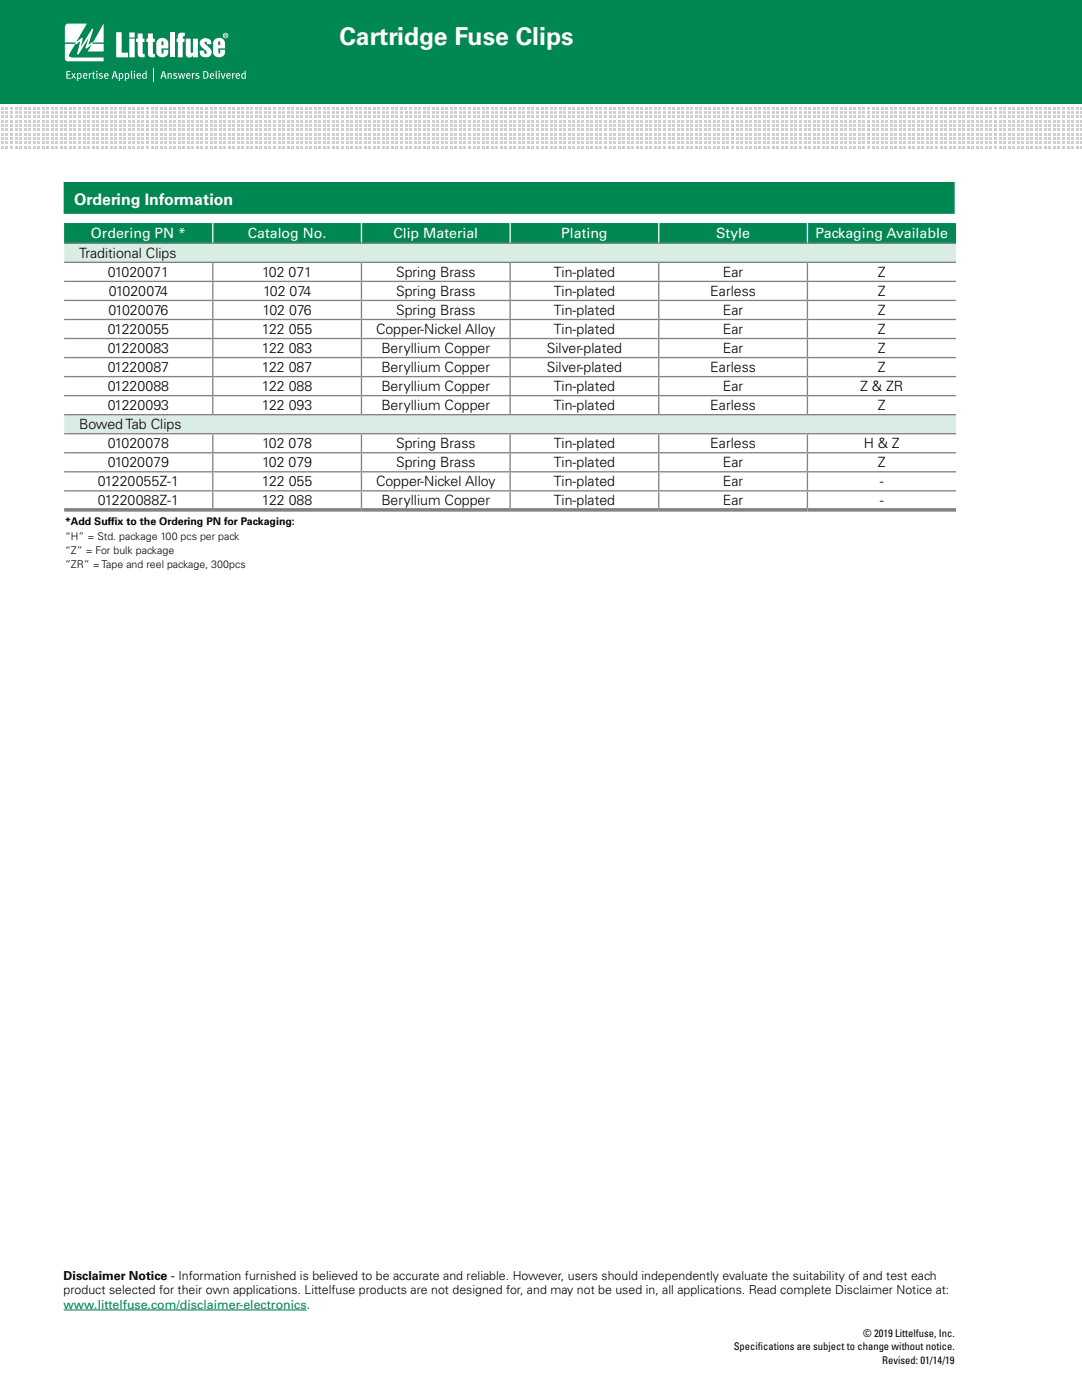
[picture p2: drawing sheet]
<svg xmlns="http://www.w3.org/2000/svg" width="216mm" height="279mm" viewBox="0 0 216 279" stroke-linecap="round" stroke-linejoin="round" font-family="sans-serif">
<defs><g id="words">
<text font-size="4.9" fill="#fff" x="67.7" y="8.9">Cartridge Fuse Clips</text>
<text font-size="3.2" fill="#fff" x="14.8" y="40.8">Ordering Information</text>
<g font-size="2.8" fill="#fff">
<text x="18.1" y="47.6">Ordering PN *</text>
<text x="49.5" y="47.6">Catalog No.</text>
<text x="78.5" y="47.6">Clip Material</text>
<text x="112" y="47.6">Plating</text>
<text x="142.9" y="47.6">Style</text>
<text x="162.7" y="47.6">Packaging Available</text>
</g>
<g font-size="2.8">
<text x="15.8" y="51.5">Traditional Clips</text>
<text x="21.5" y="55.3">01020071</text>
<text x="21.7" y="59.1">01020074</text>
<text x="52.3" y="55.3">102 071</text>
<text x="52.5" y="59.1">102 074</text>
<text x="79" y="55.3">Spring Brass</text>
<text x="79" y="59.1">Spring Brass</text>
<text x="110.5" y="55.3">Tin-plated</text>
<text x="110.5" y="59.1">Tin-plated</text>
<text x="141.7" y="59.1">Earless</text>
<text x="144.2" y="55.3">Ear</text>
<text x="175.2" y="55.3">Z</text>
<text x="175.2" y="59.1">Z</text>
<text x="21.6" y="62.9">01020076</text>
<text x="52.4" y="62.9">102 076</text>
<text x="79" y="62.9">Spring Brass</text>
<text x="110.5" y="62.9">Tin-plated</text>
<text x="144.2" y="62.9">Ear</text>
<text x="175.2" y="62.9">Z</text>
<text x="21.5" y="66.7">01220055</text>
<text x="21.5" y="70.5">01220083</text>
<text x="52.3" y="66.7">122 055</text>
<text x="52.3" y="70.5">122 083</text>
<text x="75" y="66.7">Copper-Nickel Alloy</text>
<text x="76.1" y="70.5">Beryllium Copper</text>
<text x="109.1" y="70.5">Silver-plated</text>
<text x="110.5" y="66.7">Tin-plated</text>
<text x="144.2" y="66.7">Ear</text>
<text x="144.2" y="70.5">Ear</text>
<text x="175.2" y="66.7">Z</text>
<text x="175.2" y="70.5">Z</text>
<text x="21.5" y="74.3">01220087</text>
<text x="52.3" y="74.3">122 087</text>
<text x="76.1" y="74.3">Beryllium Copper</text>
<text x="109.1" y="74.3">Silver-plated</text>
<text x="141.7" y="74.3">Earless</text>
<text x="175.2" y="74.3">Z</text>
<text x="21.5" y="78.1">01220088</text>
<text x="21.5" y="81.9">01220093</text>
<text x="52.3" y="78.1">122 088</text>
<text x="52.3" y="81.9">122 093</text>
<text x="76.1" y="78.1">Beryllium Copper</text>
<text x="76.1" y="81.9">Beryllium Copper</text>
<text x="110.5" y="78.1">Tin-plated</text>
<text x="110.5" y="81.9">Tin-plated</text>
<text x="141.7" y="81.9">Earless</text>
<text x="144.2" y="78.1">Ear</text>
<text x="171.6" y="78.1">Z &amp; ZR</text>
<text x="175.2" y="81.9">Z</text>
<text x="15.8" y="85.7">Bowed Tab Clips</text>
<text x="21.5" y="89.5">01020078</text>
<text x="52.3" y="89.5">102 078</text>
<text x="79" y="89.5">Spring Brass</text>
<text x="110.5" y="89.5">Tin-plated</text>
<text x="141.7" y="89.5">Earless</text>
<text x="172.3" y="89.5">H &amp; Z</text>
<text x="21.5" y="93.3">01020079</text>
<text x="52.3" y="93.3">102 079</text>
<text x="79" y="93.3">Spring Brass</text>
<text x="110.5" y="93.3">Tin-plated</text>
<text x="144.2" y="93.3">Ear</text>
<text x="175.2" y="93.3">Z</text>
<text x="19.5" y="97.1">01220055Z-1</text>
<text x="19.5" y="100.9">01220088Z-1</text>
<text x="52.3" y="97.1">122 055</text>
<text x="52.3" y="100.9">122 088</text>
<text x="75" y="97.1">Copper-Nickel Alloy</text>
<text x="76.1" y="100.9">Beryllium Copper</text>
<text x="110.5" y="97.1">Tin-plated</text>
<text x="110.5" y="100.9">Tin-plated</text>
<text x="144.2" y="97.1">Ear</text>
<text x="144.2" y="100.9">Ear</text>
<text x="175.6" y="97.1">-</text>
<text x="175.6" y="100.9">-</text>
</g>
<g font-size="2.5">
<text x="12.7" y="255.4">Disclaimer Notice - Information furnished is believed to be accurate and reliable. However, users should independently evaluate the suitability of and test each</text>
<text x="12.7" y="258.2">product selected for their own applications. Littelfuse products are not designed for, and may not be used in, all applications. Read complete Disclaimer Notice at:</text>
</g>
<text font-size="2.5" fill="#008752" x="12.7" y="261.2">www.littelfuse.com/disclaimer-electronics.</text>
<g font-size="2.1">
<text x="13" y="104.8">*Add Suff</text>
<text x="13" y="107.7">“H” = Std. package 100 pcs per pack</text>
<text x="22.2" y="104.8">ix to the Ordering PN for Packaging:</text>
<text x="13" y="110.6">“Z” = For bulk package</text>
<text x="13" y="113.4">”ZR” = Tape and reel package, 300pcs</text>
<text x="146.4" y="269.4">Specif</text>
<text x="151.2" y="269.4">ications are subject to change without notice.</text>
<text x="172.2" y="266.9">© 2019 Littelfuse, Inc.</text>
<text x="176" y="272.2">Revised: 01/14/19</text>
</g>
</g></defs>
<path d="M215.9 -.1v20.7" fill="none" stroke="#008752" stroke-width=".2"/>
<path d="M-.1 -.1h216v20.7h-216z" fill="#008752"/>
<g fill="#cdcfd0">
<path d="M.2 21.4h.5v.5h-.5z"/>
<path d="M.2 22.2h.5v.6h-.5z"/>
<path d="M.2 23.1h.5v.5h-.5z"/>
<path d="M.2 23.9h.5v.6h-.5z"/>
<path d="M.2 24.8h.5v.5h-.5z"/>
<path d="M.2 25.7h.5v.5h-.5z"/>
<path d="M.2 26.5h.5v.5h-.5z"/>
<path d="M.2 27.4h.5v.5h-.5z"/>
<path d="M.2 28.2h.5v.6h-.5z"/>
<path d="M.2 29.1h.5v.5h-.5z"/>
<path d="M1.1 21.4h.6v.5h-.6z"/>
<path d="M1.1 22.2h.6v.6h-.6z"/>
<path d="M1.1 23.1h.6v.5h-.6z"/>
<path d="M1.1 23.9h.6v.6h-.6z"/>
<path d="M1.1 24.8h.6v.5h-.6z"/>
<path d="M1.1 25.7h.6v.5h-.6z"/>
<path d="M1.1 26.5h.6v.5h-.6z"/>
<path d="M1.1 27.4h.6v.5h-.6z"/>
<path d="M1.1 28.2h.6v.6h-.6z"/>
<path d="M1.1 29.1h.6v.5h-.6z"/>
<path d="M2 21.4h.6v.5h-.6z"/>
<path d="M2 22.2h.6v.6h-.6z"/>
<path d="M2 23.1h.6v.5h-.6z"/>
<path d="M2 23.9h.6v.6h-.6z"/>
<path d="M2 24.8h.6v.5h-.6z"/>
<path d="M2 25.7h.6v.5h-.6z"/>
<path d="M2 26.5h.6v.5h-.6z"/>
<path d="M2 27.4h.6v.5h-.6z"/>
<path d="M2 28.2h.6v.6h-.6z"/>
<path d="M2 29.1h.6v.5h-.6z"/>
<path d="M2.9 21.4h.6v.5h-.6z"/>
<path d="M2.9 22.2h.6v.6h-.6z"/>
<path d="M2.9 23.1h.6v.5h-.6z"/>
<path d="M2.9 23.9h.6v.6h-.6z"/>
<path d="M2.9 24.8h.6v.5h-.6z"/>
<path d="M2.9 25.7h.6v.5h-.6z"/>
<path d="M2.9 26.5h.6v.5h-.6z"/>
<path d="M2.9 27.4h.6v.5h-.6z"/>
<path d="M2.9 28.2h.6v.6h-.6z"/>
<path d="M2.9 29.1h.6v.5h-.6z"/>
<path d="M3.8 21.4h.6v.5h-.6z"/>
<path d="M3.8 22.2h.6v.6h-.6z"/>
<path d="M3.8 23.1h.6v.5h-.6z"/>
<path d="M3.8 23.9h.6v.6h-.6z"/>
<path d="M3.8 24.8h.6v.5h-.6z"/>
<path d="M3.8 25.7h.6v.5h-.6z"/>
<path d="M3.8 26.5h.6v.5h-.6z"/>
<path d="M3.8 27.4h.6v.5h-.6z"/>
<path d="M3.8 28.2h.6v.6h-.6z"/>
<path d="M3.8 29.1h.6v.5h-.6z"/>
<path d="M4.7 21.4h.6v.5h-.6z"/>
<path d="M4.7 22.2h.6v.6h-.6z"/>
<path d="M4.7 23.1h.6v.5h-.6z"/>
<path d="M4.7 23.9h.6v.6h-.6z"/>
<path d="M4.7 24.8h.6v.5h-.6z"/>
<path d="M4.7 25.7h.6v.5h-.6z"/>
<path d="M4.7 26.5h.6v.5h-.6z"/>
<path d="M4.7 27.4h.6v.5h-.6z"/>
<path d="M4.7 28.2h.6v.6h-.6z"/>
<path d="M4.7 29.1h.6v.5h-.6z"/>
<path d="M5.6 21.4h.6v.5h-.6z"/>
<path d="M5.6 22.2h.6v.6h-.6z"/>
<path d="M5.6 23.1h.6v.5h-.6z"/>
<path d="M5.6 23.9h.6v.6h-.6z"/>
<path d="M5.6 24.8h.6v.5h-.6z"/>
<path d="M5.6 25.7h.6v.5h-.6z"/>
<path d="M5.6 26.5h.6v.5h-.6z"/>
<path d="M5.6 27.4h.6v.5h-.6z"/>
<path d="M5.6 28.2h.6v.6h-.6z"/>
<path d="M5.6 29.1h.6v.5h-.6z"/>
<path d="M6.5 21.4h.6v.5h-.6z"/>
<path d="M6.5 22.2h.6v.6h-.6z"/>
<path d="M6.5 23.1h.6v.5h-.6z"/>
<path d="M6.5 23.9h.6v.6h-.6z"/>
<path d="M6.5 24.8h.6v.5h-.6z"/>
<path d="M6.5 25.7h.6v.5h-.6z"/>
<path d="M6.5 26.5h.6v.5h-.6z"/>
<path d="M6.5 27.4h.6v.5h-.6z"/>
<path d="M6.5 28.2h.6v.6h-.6z"/>
<path d="M6.5 29.1h.6v.5h-.6z"/>
<path d="M7.4 21.4h.6v.5h-.6z"/>
<path d="M7.5 22.2h.5v.6h-.5z"/>
<path d="M7.5 23.1h.5v.5h-.5z"/>
<path d="M7.5 23.9h.5v.6h-.5z"/>
<path d="M7.5 24.8h.5v.5h-.5z"/>
<path d="M7.5 25.7h.5v.5h-.5z"/>
<path d="M7.5 26.5h.5v.5h-.5z"/>
<path d="M7.5 27.4h.5v.5h-.5z"/>
<path d="M7.5 28.2h.5v.6h-.5z"/>
<path d="M7.5 29.1h.5v.5h-.5z"/>
<path d="M8.4 21.4h.5v.5h-.5z"/>
<path d="M8.4 22.2h.5v.6h-.5z"/>
<path d="M8.4 23.1h.5v.5h-.5z"/>
<path d="M8.4 23.9h.5v.6h-.5z"/>
<path d="M8.4 24.8h.5v.5h-.5z"/>
<path d="M8.4 25.7h.5v.5h-.5z"/>
<path d="M8.4 26.5h.5v.5h-.5z"/>
<path d="M8.4 27.4h.5v.5h-.5z"/>
<path d="M8.4 28.2h.5v.6h-.5z"/>
<path d="M8.4 29.1h.5v.5h-.5z"/>
<path d="M9.3 21.4h.5v.5h-.5z"/>
<path d="M9.3 22.2h.5v.6h-.5z"/>
<path d="M9.3 23.1h.5v.5h-.5z"/>
<path d="M9.3 23.9h.5v.6h-.5z"/>
<path d="M9.3 24.8h.5v.5h-.5z"/>
<path d="M9.3 25.7h.5v.5h-.5z"/>
<path d="M9.3 26.5h.5v.5h-.5z"/>
<path d="M9.3 27.4h.5v.5h-.5z"/>
<path d="M9.3 28.2h.5v.6h-.5z"/>
<path d="M9.3 29.1h.5v.5h-.5z"/>
<path d="M10.2 21.4h.5v.5h-.5z"/>
<path d="M10.2 22.2h.5v.6h-.5z"/>
<path d="M10.2 23.1h.5v.5h-.5z"/>
<path d="M10.2 23.9h.5v.6h-.5z"/>
<path d="M10.2 24.8h.5v.5h-.5z"/>
<path d="M10.2 25.7h.5v.5h-.5z"/>
<path d="M10.2 26.5h.5v.5h-.5z"/>
<path d="M10.2 27.4h.5v.5h-.5z"/>
<path d="M10.2 28.2h.5v.6h-.5z"/>
<path d="M10.2 29.1h.5v.5h-.5z"/>
<path d="M11.1 21.4h.5v.5h-.5z"/>
<path d="M11.1 22.2h.5v.6h-.5z"/>
<path d="M11.1 23.1h.5v.5h-.5z"/>
<path d="M11.1 23.9h.5v.6h-.5z"/>
<path d="M11.1 24.8h.5v.5h-.5z"/>
<path d="M11.1 25.7h.5v.5h-.5z"/>
<path d="M11.1 26.5h.5v.5h-.5z"/>
<path d="M11.1 27.4h.5v.5h-.5z"/>
<path d="M11.1 28.2h.5v.6h-.5z"/>
<path d="M11.1 29.1h.5v.5h-.5z"/>
<path d="M12 21.4h.5v.5h-.5z"/>
<path d="M12 22.2h.5v.6h-.5z"/>
<path d="M12 23.1h.5v.5h-.5z"/>
<path d="M12 23.9h.5v.6h-.5z"/>
<path d="M12 24.8h.5v.5h-.5z"/>
<path d="M12 25.7h.5v.5h-.5z"/>
<path d="M12 26.5h.5v.5h-.5z"/>
<path d="M12 27.4h.5v.5h-.5z"/>
<path d="M12 28.2h.5v.6h-.5z"/>
<path d="M12 29.1h.5v.5h-.5z"/>
<path d="M12.9 21.4h.5v.5h-.5z"/>
<path d="M12.9 22.2h.5v.6h-.5z"/>
<path d="M12.9 23.1h.5v.5h-.5z"/>
<path d="M12.9 23.9h.5v.6h-.5z"/>
<path d="M12.9 24.8h.5v.5h-.5z"/>
<path d="M12.9 25.7h.5v.5h-.5z"/>
<path d="M12.9 26.5h.5v.5h-.5z"/>
<path d="M12.9 27.4h.5v.5h-.5z"/>
<path d="M12.9 28.2h.5v.6h-.5z"/>
<path d="M12.9 29.1h.5v.5h-.5z"/>
<path d="M13.8 21.4h.5v.5h-.5z"/>
<path d="M13.8 22.2h.5v.6h-.5z"/>
<path d="M13.8 23.1h.5v.5h-.5z"/>
<path d="M13.8 23.9h.5v.6h-.5z"/>
<path d="M13.8 24.8h.5v.5h-.5z"/>
<path d="M13.8 25.7h.5v.5h-.5z"/>
<path d="M13.8 26.5h.5v.5h-.5z"/>
<path d="M13.8 27.4h.5v.5h-.5z"/>
<path d="M13.8 28.2h.5v.6h-.5z"/>
<path d="M13.8 29.1h.5v.5h-.5z"/>
<path d="M14.7 21.4h.5v.5h-.5z"/>
<path d="M14.7 22.2h.5v.6h-.5z"/>
<path d="M14.7 23.1h.5v.5h-.5z"/>
<path d="M14.7 23.9h.5v.6h-.5z"/>
<path d="M14.7 24.8h.5v.5h-.5z"/>
<path d="M14.7 25.7h.5v.5h-.5z"/>
<path d="M14.7 26.5h.5v.5h-.5z"/>
<path d="M14.7 27.4h.5v.5h-.5z"/>
<path d="M14.7 28.2h.5v.6h-.5z"/>
<path d="M14.7 29.1h.5v.5h-.5z"/>
<path d="M15.6 21.4h.5v.5h-.5z"/>
<path d="M15.6 22.2h.5v.6h-.5z"/>
<path d="M15.6 23.1h.5v.5h-.5z"/>
<path d="M15.6 23.9h.5v.6h-.5z"/>
<path d="M15.6 24.8h.5v.5h-.5z"/>
<path d="M15.6 25.7h.5v.5h-.5z"/>
<path d="M15.6 26.5h.5v.5h-.5z"/>
<path d="M15.6 27.4h.5v.5h-.5z"/>
<path d="M15.6 28.2h.5v.6h-.5z"/>
<path d="M15.6 29.1h.5v.5h-.5z"/>
<path d="M16.5 21.4h.5v.5h-.5z"/>
<path d="M16.5 22.2h.5v.6h-.5z"/>
<path d="M16.5 23.1h.5v.5h-.5z"/>
<path d="M16.5 23.9h.5v.6h-.5z"/>
<path d="M16.5 24.8h.5v.5h-.5z"/>
<path d="M16.5 25.7h.5v.5h-.5z"/>
<path d="M16.5 26.5h.5v.5h-.5z"/>
<path d="M16.5 27.4h.5v.5h-.5z"/>
<path d="M16.5 28.2h.5v.6h-.5z"/>
<path d="M16.5 29.1h.5v.5h-.5z"/>
<path d="M17.4 21.4h.5v.5h-.5z"/>
<path d="M17.4 22.2h.5v.6h-.5z"/>
<path d="M17.4 23.1h.5v.5h-.5z"/>
<path d="M17.4 23.9h.5v.6h-.5z"/>
<path d="M17.4 24.8h.5v.5h-.5z"/>
<path d="M17.4 25.7h.5v.5h-.5z"/>
<path d="M17.4 26.5h.5v.5h-.5z"/>
<path d="M17.4 27.4h.5v.5h-.5z"/>
<path d="M17.4 28.2h.5v.6h-.5z"/>
<path d="M17.4 29.1h.5v.5h-.5z"/>
<path d="M18.3 21.4h.5v.5h-.5z"/>
<path d="M18.3 22.2h.5v.6h-.5z"/>
<path d="M18.3 23.1h.5v.5h-.5z"/>
<path d="M18.3 23.9h.5v.6h-.5z"/>
<path d="M18.3 24.8h.5v.5h-.5z"/>
<path d="M18.3 25.7h.5v.5h-.5z"/>
<path d="M18.3 26.5h.5v.5h-.5z"/>
<path d="M18.3 27.4h.5v.5h-.5z"/>
<path d="M18.3 28.2h.5v.6h-.5z"/>
<path d="M18.3 29.1h.5v.5h-.5z"/>
<path d="M19.2 21.4h.5v.5h-.5z"/>
<path d="M19.2 22.2h.5v.6h-.5z"/>
<path d="M19.2 23.1h.5v.5h-.5z"/>
<path d="M19.2 23.9h.5v.6h-.5z"/>
<path d="M19.2 24.8h.5v.5h-.5z"/>
<path d="M19.2 25.7h.5v.5h-.5z"/>
<path d="M19.2 26.5h.5v.5h-.5z"/>
<path d="M19.2 27.4h.5v.5h-.5z"/>
<path d="M19.2 28.2h.5v.6h-.5z"/>
<path d="M19.2 29.1h.5v.5h-.5z"/>
<path d="M20.1 21.4h.6v.5h-.6z"/>
<path d="M20.1 22.2h.6v.6h-.6z"/>
<path d="M20.1 23.1h.6v.5h-.6z"/>
<path d="M20.1 23.9h.6v.6h-.6z"/>
<path d="M20.1 24.8h.6v.5h-.6z"/>
<path d="M20.1 25.7h.6v.5h-.6z"/>
<path d="M20.1 26.5h.6v.5h-.6z"/>
<path d="M20.1 27.4h.6v.5h-.6z"/>
<path d="M20.1 28.2h.6v.6h-.6z"/>
<path d="M20.1 29.1h.6v.5h-.6z"/>
<path d="M21 21.4h.6v.5h-.6z"/>
<path d="M21 22.2h.6v.6h-.6z"/>
<path d="M21 23.1h.6v.5h-.6z"/>
<path d="M21 23.9h.6v.6h-.6z"/>
<path d="M21 24.8h.6v.5h-.6z"/>
<path d="M21 25.7h.6v.5h-.6z"/>
<path d="M21 26.5h.6v.5h-.6z"/>
<path d="M21 27.4h.6v.5h-.6z"/>
<path d="M21 28.2h.6v.6h-.6z"/>
<path d="M21 29.1h.6v.5h-.6z"/>
<path d="M21.9 21.4h.6v.5h-.6z"/>
<path d="M21.9 22.2h.6v.6h-.6z"/>
<path d="M21.9 23.1h.6v.5h-.6z"/>
<path d="M21.9 23.9h.6v.6h-.6z"/>
<path d="M21.9 24.8h.6v.5h-.6z"/>
<path d="M21.9 25.7h.6v.5h-.6z"/>
<path d="M21.9 26.5h.6v.5h-.6z"/>
<path d="M21.9 27.4h.6v.5h-.6z"/>
<path d="M21.9 28.2h.6v.6h-.6z"/>
<path d="M21.9 29.1h.6v.5h-.6z"/>
<path d="M22.8 21.4h.6v.5h-.6z"/>
<path d="M22.8 22.2h.6v.6h-.6z"/>
<path d="M22.8 23.1h.6v.5h-.6z"/>
<path d="M22.8 23.9h.6v.6h-.6z"/>
<path d="M22.8 24.8h.6v.5h-.6z"/>
<path d="M22.8 25.7h.6v.5h-.6z"/>
<path d="M22.8 26.5h.6v.5h-.6z"/>
<path d="M22.8 27.4h.6v.5h-.6z"/>
<path d="M22.8 28.2h.6v.6h-.6z"/>
<path d="M22.8 29.1h.6v.5h-.6z"/>
<path d="M23.7 21.4h.6v.5h-.6z"/>
<path d="M23.7 22.2h.6v.6h-.6z"/>
<path d="M23.7 23.1h.6v.5h-.6z"/>
<path d="M23.7 23.9h.6v.6h-.6z"/>
<path d="M23.7 24.8h.6v.5h-.6z"/>
<path d="M23.7 25.7h.6v.5h-.6z"/>
<path d="M23.7 26.5h.6v.5h-.6z"/>
<path d="M23.7 27.4h.6v.5h-.6z"/>
<path d="M23.7 28.2h.6v.6h-.6z"/>
<path d="M23.7 29.1h.6v.5h-.6z"/>
<path d="M24.6 21.4h.6v.5h-.6z"/>
<path d="M24.6 22.2h.6v.6h-.6z"/>
<path d="M24.6 23.1h.6v.5h-.6z"/>
<path d="M24.6 23.9h.6v.6h-.6z"/>
<path d="M24.6 24.8h.6v.5h-.6z"/>
<path d="M24.6 25.7h.6v.5h-.6z"/>
<path d="M24.6 26.5h.6v.5h-.6z"/>
<path d="M24.6 27.4h.6v.5h-.6z"/>
<path d="M24.6 28.2h.6v.6h-.6z"/>
<path d="M24.6 29.1h.6v.5h-.6z"/>
<path d="M25.5 21.4h.6v.5h-.6z"/>
<path d="M25.5 22.2h.6v.6h-.6z"/>
<path d="M25.5 23.1h.6v.5h-.6z"/>
<path d="M25.5 23.9h.6v.6h-.6z"/>
<path d="M25.5 24.8h.6v.5h-.6z"/>
<path d="M25.5 25.7h.6v.5h-.6z"/>
<path d="M25.5 26.5h.6v.5h-.6z"/>
<path d="M25.5 27.4h.6v.5h-.6z"/>
<path d="M25.5 28.2h.6v.6h-.6z"/>
<path d="M25.5 29.1h.6v.5h-.6z"/>
<path d="M26.5 21.4h.5v.5h-.5z"/>
<path d="M26.5 22.2h.5v.6h-.5z"/>
<path d="M26.5 23.1h.5v.5h-.5z"/>
<path d="M26.5 23.9h.5v.6h-.5z"/>
<path d="M26.5 24.8h.5v.5h-.5z"/>
<path d="M26.5 25.7h.5v.5h-.5z"/>
<path d="M26.5 26.5h.5v.5h-.5z"/>
<path d="M26.5 27.4h.5v.5h-.5z"/>
<path d="M26.5 28.2h.5v.6h-.5z"/>
<path d="M26.5 29.1h.5v.5h-.5z"/>
<path d="M27.4 21.4h.5v.5h-.5z"/>
<path d="M27.4 22.2h.5v.6h-.5z"/>
<path d="M27.4 23.1h.5v.5h-.5z"/>
<path d="M27.4 23.9h.5v.6h-.5z"/>
<path d="M27.4 24.8h.5v.5h-.5z"/>
<path d="M27.4 25.7h.5v.5h-.5z"/>
<path d="M27.4 26.5h.5v.5h-.5z"/>
<path d="M27.4 27.4h.5v.5h-.5z"/>
<path d="M27.4 28.2h.5v.6h-.5z"/>
<path d="M27.4 29.1h.5v.5h-.5z"/>
<path d="M28.3 21.4h.5v.5h-.5z"/>
<path d="M28.3 22.2h.5v.6h-.5z"/>
<path d="M28.3 23.1h.5v.5h-.5z"/>
<path d="M28.3 23.9h.5v.6h-.5z"/>
<path d="M28.3 24.8h.5v.5h-.5z"/>
<path d="M28.3 25.7h.5v.5h-.5z"/>
<path d="M28.3 26.5h.5v.5h-.5z"/>
<path d="M28.3 27.4h.5v.5h-.5z"/>
<path d="M28.3 28.2h.5v.6h-.5z"/>
<path d="M28.3 29.1h.5v.5h-.5z"/>
<path d="M29.2 21.4h.5v.5h-.5z"/>
<path d="M29.2 22.2h.5v.6h-.5z"/>
<path d="M29.2 23.1h.5v.5h-.5z"/>
<path d="M29.2 23.9h.5v.6h-.5z"/>
<path d="M29.2 24.8h.5v.5h-.5z"/>
<path d="M29.2 25.7h.5v.5h-.5z"/>
<path d="M29.2 26.5h.5v.5h-.5z"/>
<path d="M29.2 27.4h.5v.5h-.5z"/>
<path d="M29.2 28.2h.5v.6h-.5z"/>
<path d="M29.2 29.1h.5v.5h-.5z"/>
<path d="M30.1 21.4h.5v.5h-.5z"/>
<path d="M30.1 22.2h.5v.6h-.5z"/>
<path d="M30.1 23.1h.5v.5h-.5z"/>
<path d="M30.1 23.9h.5v.6h-.5z"/>
<path d="M30.1 24.8h.5v.5h-.5z"/>
<path d="M30.1 25.7h.5v.5h-.5z"/>
<path d="M30.1 26.5h.5v.5h-.5z"/>
<path d="M30.1 27.4h.5v.5h-.5z"/>
<path d="M30.1 28.2h.5v.6h-.5z"/>
<path d="M30.1 29.1h.5v.5h-.5z"/>
<path d="M31 21.4h.5v.5h-.5z"/>
<path d="M31 22.2h.5v.6h-.5z"/>
<path d="M31 23.1h.5v.5h-.5z"/>
<path d="M31 23.9h.5v.6h-.5z"/>
<path d="M31 24.8h.5v.5h-.5z"/>
<path d="M31 25.7h.5v.5h-.5z"/>
<path d="M31 26.5h.5v.5h-.5z"/>
<path d="M31 27.4h.5v.5h-.5z"/>
<path d="M31 28.2h.5v.6h-.5z"/>
<path d="M31 29.1h.5v.5h-.5z"/>
<path d="M31.9 21.4h.5v.5h-.5z"/>
<path d="M31.9 22.2h.5v.6h-.5z"/>
<path d="M31.9 23.1h.5v.5h-.5z"/>
<path d="M31.9 23.9h.5v.6h-.5z"/>
<path d="M31.9 24.8h.5v.5h-.5z"/>
<path d="M31.9 25.7h.5v.5h-.5z"/>
<path d="M31.9 26.5h.5v.5h-.5z"/>
<path d="M31.9 27.4h.5v.5h-.5z"/>
<path d="M31.9 28.2h.5v.6h-.5z"/>
<path d="M31.9 29.1h.5v.5h-.5z"/>
<path d="M32.8 21.4h.5v.5h-.5z"/>
<path d="M32.8 22.2h.5v.6h-.5z"/>
<path d="M32.8 23.1h.5v.5h-.5z"/>
<path d="M32.8 23.9h.5v.6h-.5z"/>
<path d="M32.8 24.8h.5v.5h-.5z"/>
<path d="M32.8 25.7h.5v.5h-.5z"/>
<path d="M32.8 26.5h.5v.5h-.5z"/>
<path d="M32.8 27.4h.5v.5h-.5z"/>
<path d="M32.8 28.2h.5v.6h-.5z"/>
<path d="M32.8 29.1h.5v.5h-.5z"/>
<path d="M33.7 21.4h.5v.5h-.5z"/>
<path d="M33.7 22.2h.5v.6h-.5z"/>
<path d="M33.7 23.1h.5v.5h-.5z"/>
<path d="M33.7 23.9h.5v.6h-.5z"/>
<path d="M33.7 24.8h.5v.5h-.5z"/>
<path d="M33.7 25.7h.5v.5h-.5z"/>
<path d="M33.7 26.5h.5v.5h-.5z"/>
<path d="M33.7 27.4h.5v.5h-.5z"/>
<path d="M33.7 28.2h.5v.6h-.5z"/>
<path d="M33.7 29.1h.5v.5h-.5z"/>
<path d="M34.6 21.4h.5v.5h-.5z"/>
<path d="M34.6 22.2h.5v.6h-.5z"/>
<path d="M34.6 23.1h.5v.5h-.5z"/>
<path d="M34.6 23.9h.5v.6h-.5z"/>
<path d="M34.6 24.8h.5v.5h-.5z"/>
<path d="M34.6 25.7h.5v.5h-.5z"/>
<path d="M34.6 26.5h.5v.5h-.5z"/>
<path d="M34.6 27.4h.5v.5h-.5z"/>
<path d="M34.6 28.2h.5v.6h-.5z"/>
<path d="M34.6 29.1h.5v.5h-.5z"/>
<path d="M35.5 21.4h.5v.5h-.5z"/>
<path d="M35.5 22.2h.5v.6h-.5z"/>
<path d="M35.5 23.1h.5v.5h-.5z"/>
<path d="M35.5 23.9h.5v.6h-.5z"/>
<path d="M35.5 24.8h.5v.5h-.5z"/>
<path d="M35.5 25.7h.5v.5h-.5z"/>
<path d="M35.5 26.5h.5v.5h-.5z"/>
<path d="M35.5 27.4h.5v.5h-.5z"/>
<path d="M35.5 28.2h.5v.6h-.5z"/>
<path d="M35.5 29.1h.5v.5h-.5z"/>
<path d="M36.4 21.4h.5v.5h-.5z"/>
<path d="M36.4 22.2h.5v.6h-.5z"/>
<path d="M36.4 23.1h.5v.5h-.5z"/>
<path d="M36.4 23.9h.5v.6h-.5z"/>
<path d="M36.4 24.8h.5v.5h-.5z"/>
<path d="M36.4 25.7h.5v.5h-.5z"/>
<path d="M36.4 26.5h.5v.5h-.5z"/>
<path d="M36.4 27.4h.5v.5h-.5z"/>
<path d="M36.4 28.2h.5v.6h-.5z"/>
<path d="M36.4 29.1h.5v.5h-.5z"/>
<path d="M37.3 21.4h.5v.5h-.5z"/>
<path d="M37.3 22.2h.5v.6h-.5z"/>
<path d="M37.3 23.1h.5v.5h-.5z"/>
<path d="M37.3 23.9h.5v.6h-.5z"/>
<path d="M37.3 24.8h.5v.5h-.5z"/>
<path d="M37.3 25.7h.5v.5h-.5z"/>
<path d="M37.3 26.5h.5v.5h-.5z"/>
<path d="M37.3 27.4h.5v.5h-.5z"/>
<path d="M37.3 28.2h.5v.6h-.5z"/>
<path d="M37.3 29.1h.5v.5h-.5z"/>
<path d="M38.2 21.4h.6v.5h-.6z"/>
<path d="M38.2 22.2h.6v.6h-.6z"/>
<path d="M38.2 23.1h.6v.5h-.6z"/>
<path d="M38.2 23.9h.6v.6h-.6z"/>
<path d="M38.2 24.8h.6v.5h-.6z"/>
<path d="M38.2 25.7h.6v.5h-.6z"/>
<path d="M38.2 26.5h.6v.5h-.6z"/>
<path d="M38.2 27.4h.6v.5h-.6z"/>
<path d="M38.2 28.2h.6v.6h-.6z"/>
<path d="M38.2 29.1h.6v.5h-.6z"/>
<path d="M39.1 21.4h.6v.5h-.6z"/>
<path d="M39.1 22.2h.6v.6h-.6z"/>
<path d="M39.1 23.1h.6v.5h-.6z"/>
<path d="M39.1 23.9h.6v.6h-.6z"/>
<path d="M39.1 24.8h.6v.5h-.6z"/>
<path d="M39.1 25.7h.6v.5h-.6z"/>
<path d="M39.1 26.5h.6v.5h-.6z"/>
<path d="M39.1 27.4h.6v.5h-.6z"/>
<path d="M39.1 28.2h.6v.6h-.6z"/>
<path d="M39.1 29.1h.6v.5h-.6z"/>
<path d="M40 21.4h.6v.5h-.6z"/>
<path d="M40 22.2h.6v.6h-.6z"/>
<path d="M40 23.1h.6v.5h-.6z"/>
<path d="M40 23.9h.6v.6h-.6z"/>
<path d="M40 24.8h.6v.5h-.6z"/>
<path d="M40 25.7h.6v.5h-.6z"/>
<path d="M40 26.5h.6v.5h-.6z"/>
<path d="M40 27.4h.6v.5h-.6z"/>
<path d="M40 28.2h.6v.6h-.6z"/>
<path d="M40 29.1h.6v.5h-.6z"/>
<path d="M40.9 21.4h.6v.5h-.6z"/>
<path d="M40.9 22.2h.6v.6h-.6z"/>
<path d="M40.9 23.1h.6v.5h-.6z"/>
<path d="M40.9 23.9h.6v.6h-.6z"/>
<path d="M40.9 24.8h.6v.5h-.6z"/>
<path d="M40.9 25.7h.6v.5h-.6z"/>
<path d="M40.9 26.5h.6v.5h-.6z"/>
<path d="M40.9 27.4h.6v.5h-.6z"/>
<path d="M40.9 28.2h.6v.6h-.6z"/>
<path d="M40.9 29.1h.6v.5h-.6z"/>
<path d="M41.8 21.4h.6v.5h-.6z"/>
<path d="M41.8 22.2h.6v.6h-.6z"/>
<path d="M41.8 23.1h.6v.5h-.6z"/>
<path d="M41.8 23.9h.6v.6h-.6z"/>
<path d="M41.8 24.8h.6v.5h-.6z"/>
<path d="M41.8 25.7h.6v.5h-.6z"/>
<path d="M41.8 26.5h.6v.5h-.6z"/>
<path d="M41.8 27.4h.6v.5h-.6z"/>
<path d="M41.8 28.2h.6v.6h-.6z"/>
<path d="M41.8 29.1h.6v.5h-.6z"/>
<path d="M42.7 21.4h.6v.5h-.6z"/>
<path d="M42.7 22.2h.6v.6h-.6z"/>
<path d="M42.7 23.1h.6v.5h-.6z"/>
<path d="M42.7 23.9h.6v.6h-.6z"/>
<path d="M42.7 24.8h.6v.5h-.6z"/>
<path d="M42.7 25.7h.6v.5h-.6z"/>
<path d="M42.7 26.5h.6v.5h-.6z"/>
<path d="M42.7 27.4h.6v.5h-.6z"/>
<path d="M42.7 28.2h.6v.6h-.6z"/>
<path d="M42.7 29.1h.6v.5h-.6z"/>
<path d="M43.6 21.4h.6v.5h-.6z"/>
<path d="M43.6 22.2h.6v.6h-.6z"/>
<path d="M43.6 23.1h.6v.5h-.6z"/>
<path d="M43.6 23.9h.6v.6h-.6z"/>
<path d="M43.6 24.8h.6v.5h-.6z"/>
<path d="M43.6 25.7h.6v.5h-.6z"/>
<path d="M43.6 26.5h.6v.5h-.6z"/>
<path d="M43.6 27.4h.6v.5h-.6z"/>
<path d="M43.6 28.2h.6v.6h-.6z"/>
<path d="M43.6 29.1h.6v.5h-.6z"/>
<path d="M44.6 21.4h.5v.5h-.5z"/>
<path d="M44.6 22.2h.5v.6h-.5z"/>
<path d="M44.6 23.1h.5v.5h-.5z"/>
<path d="M44.6 23.9h.5v.6h-.5z"/>
<path d="M44.6 24.8h.5v.5h-.5z"/>
<path d="M44.6 25.7h.5v.5h-.5z"/>
<path d="M44.6 26.5h.5v.5h-.5z"/>
<path d="M44.6 27.4h.5v.5h-.5z"/>
<path d="M44.6 28.2h.5v.6h-.5z"/>
<path d="M44.6 29.1h.5v.5h-.5z"/>
<path d="M45.5 21.4h.5v.5h-.5z"/>
<path d="M45.5 22.2h.5v.6h-.5z"/>
<path d="M45.5 23.1h.5v.5h-.5z"/>
<path d="M45.5 23.9h.5v.6h-.5z"/>
<path d="M45.5 24.8h.5v.5h-.5z"/>
<path d="M45.5 25.7h.5v.5h-.5z"/>
<path d="M45.5 26.5h.5v.5h-.5z"/>
<path d="M45.5 27.4h.5v.5h-.5z"/>
<path d="M45.5 28.2h.5v.6h-.5z"/>
<path d="M45.5 29.1h.5v.5h-.5z"/>
<path d="M46.4 21.4h.5v.5h-.5z"/>
<path d="M46.4 22.2h.5v.6h-.5z"/>
<path d="M46.4 23.1h.5v.5h-.5z"/>
<path d="M46.4 23.9h.5v.6h-.5z"/>
<path d="M46.4 24.8h.5v.5h-.5z"/>
<path d="M46.4 25.7h.5v.5h-.5z"/>
<path d="M46.4 26.5h.5v.5h-.5z"/>
<path d="M46.4 27.4h.5v.5h-.5z"/>
<path d="M46.4 28.2h.5v.6h-.5z"/>
<path d="M46.4 29.1h.5v.5h-.5z"/>
<path d="M47.3 21.4h.5v.5h-.5z"/>
<path d="M47.3 22.2h.5v.6h-.5z"/>
<path d="M47.3 23.1h.5v.5h-.5z"/>
<path d="M47.3 23.9h.5v.6h-.5z"/>
<path d="M47.3 24.8h.5v.5h-.5z"/>
<path d="M47.3 25.7h.5v.5h-.5z"/>
<path d="M47.3 26.5h.5v.5h-.5z"/>
<path d="M47.3 27.4h.5v.5h-.5z"/>
<path d="M47.3 28.2h.5v.6h-.5z"/>
<path d="M47.3 29.1h.5v.5h-.5z"/>
<path d="M48.2 21.4h.5v.5h-.5z"/>
<path d="M48.2 22.2h.5v.6h-.5z"/>
<path d="M48.2 23.1h.5v.5h-.5z"/>
<path d="M48.2 23.9h.5v.6h-.5z"/>
<path d="M48.2 24.8h.5v.5h-.5z"/>
<path d="M48.2 25.7h.5v.5h-.5z"/>
<path d="M48.2 26.5h.5v.5h-.5z"/>
<path d="M48.2 27.4h.5v.5h-.5z"/>
<path d="M48.2 28.2h.5v.6h-.5z"/>
<path d="M48.2 29.1h.5v.5h-.5z"/>
<path d="M49.1 21.4h.5v.5h-.5z"/>
<path d="M49.1 22.2h.5v.6h-.5z"/>
<path d="M49.1 23.1h.5v.5h-.5z"/>
<path d="M49.1 23.9h.5v.6h-.5z"/>
<path d="M49.1 24.8h.5v.5h-.5z"/>
<path d="M49.1 25.7h.5v.5h-.5z"/>
<path d="M49.1 26.5h.5v.5h-.5z"/>
<path d="M49.1 27.4h.5v.5h-.5z"/>
<path d="M49.1 28.2h.5v.6h-.5z"/>
<path d="M49.1 29.1h.5v.5h-.5z"/>
<path d="M50 21.4h.5v.5h-.5z"/>
<path d="M50 22.2h.5v.6h-.5z"/>
<path d="M50 23.1h.5v.5h-.5z"/>
<path d="M50 23.9h.5v.6h-.5z"/>
<path d="M50 24.8h.5v.5h-.5z"/>
<path d="M50 25.7h.5v.5h-.5z"/>
<path d="M50 26.5h.5v.5h-.5z"/>
<path d="M50 27.4h.5v.5h-.5z"/>
<path d="M50 28.2h.5v.6h-.5z"/>
<path d="M50 29.1h.5v.5h-.5z"/>
<path d="M50.9 21.4h.5v.5h-.5z"/>
<path d="M50.9 22.2h.5v.6h-.5z"/>
<path d="M50.9 23.1h.5v.5h-.5z"/>
<path d="M50.9 23.9h.5v.6h-.5z"/>
<path d="M50.9 24.8h.5v.5h-.5z"/>
<path d="M50.9 25.7h.5v.5h-.5z"/>
<path d="M50.9 26.5h.5v.5h-.5z"/>
<path d="M50.9 27.4h.5v.5h-.5z"/>
<path d="M50.9 28.2h.5v.6h-.5z"/>
<path d="M50.9 29.1h.5v.5h-.5z"/>
<path d="M51.8 21.4h.5v.5h-.5z"/>
<path d="M51.8 22.2h.5v.6h-.5z"/>
<path d="M51.8 23.1h.5v.5h-.5z"/>
<path d="M51.8 23.9h.5v.6h-.5z"/>
<path d="M51.8 24.8h.5v.5h-.5z"/>
<path d="M51.8 25.7h.5v.5h-.5z"/>
<path d="M51.8 26.5h.5v.5h-.5z"/>
<path d="M51.8 27.4h.5v.5h-.5z"/>
<path d="M51.8 28.2h.5v.6h-.5z"/>
<path d="M51.8 29.1h.5v.5h-.5z"/>
<path d="M52.7 21.4h.5v.5h-.5z"/>
<path d="M52.7 22.2h.5v.6h-.5z"/>
<path d="M52.7 23.1h.5v.5h-.5z"/>
<path d="M52.7 23.9h.5v.6h-.5z"/>
<path d="M52.7 24.8h.5v.5h-.5z"/>
<path d="M52.7 25.7h.5v.5h-.5z"/>
<path d="M52.7 26.5h.5v.5h-.5z"/>
<path d="M52.7 27.4h.5v.5h-.5z"/>
<path d="M52.7 28.2h.5v.6h-.5z"/>
<path d="M52.7 29.1h.5v.5h-.5z"/>
<path d="M53.6 21.4h.5v.5h-.5z"/>
<path d="M53.6 22.2h.5v.6h-.5z"/>
<path d="M53.6 23.1h.5v.5h-.5z"/>
<path d="M53.6 23.9h.5v.6h-.5z"/>
<path d="M53.6 24.8h.5v.5h-.5z"/>
<path d="M53.6 25.7h.5v.5h-.5z"/>
<path d="M53.6 26.5h.5v.5h-.5z"/>
<path d="M53.6 27.4h.5v.5h-.5z"/>
<path d="M53.6 28.2h.5v.6h-.5z"/>
<path d="M53.6 29.1h.5v.5h-.5z"/>
<path d="M54.5 21.4h.5v.5h-.5z"/>
<path d="M54.5 22.2h.5v.6h-.5z"/>
<path d="M54.5 23.1h.5v.5h-.5z"/>
<path d="M54.5 23.9h.5v.6h-.5z"/>
<path d="M54.5 24.8h.5v.5h-.5z"/>
<path d="M54.5 25.7h.5v.5h-.5z"/>
<path d="M54.5 26.5h.5v.5h-.5z"/>
<path d="M54.5 27.4h.5v.5h-.5z"/>
<path d="M54.5 28.2h.5v.6h-.5z"/>
<path d="M54.5 29.1h.5v.5h-.5z"/>
<path d="M55.4 21.4h.5v.5h-.5z"/>
<path d="M55.4 22.2h.5v.6h-.5z"/>
<path d="M55.4 23.1h.5v.5h-.5z"/>
<path d="M55.4 23.9h.5v.6h-.5z"/>
<path d="M55.4 24.8h.5v.5h-.5z"/>
<path d="M55.4 25.7h.5v.5h-.5z"/>
<path d="M55.4 26.5h.5v.5h-.5z"/>
<path d="M55.4 27.4h.5v.5h-.5z"/>
<path d="M55.4 28.2h.5v.6h-.5z"/>
<path d="M55.4 29.1h.5v.5h-.5z"/>
<path d="M56.3 21.4h.5v.5h-.5z"/>
<path d="M56.3 22.2h.5v.6h-.5z"/>
<path d="M56.3 23.1h.5v.5h-.5z"/>
<path d="M56.3 23.9h.5v.6h-.5z"/>
<path d="M56.3 24.8h.5v.5h-.5z"/>
<path d="M56.3 25.7h.5v.5h-.5z"/>
<path d="M56.3 26.5h.5v.5h-.5z"/>
<path d="M56.3 27.4h.5v.5h-.5z"/>
<path d="M56.3 28.2h.5v.6h-.5z"/>
<path d="M56.3 29.1h.5v.5h-.5z"/>
<path d="M57.2 21.4h.6v.5h-.6z"/>
<path d="M57.2 22.2h.6v.6h-.6z"/>
<path d="M57.2 23.1h.6v.5h-.6z"/>
<path d="M57.2 23.9h.6v.6h-.6z"/>
<path d="M57.2 24.8h.6v.5h-.6z"/>
<path d="M57.2 25.7h.6v.5h-.6z"/>
<path d="M57.2 26.5h.6v.5h-.6z"/>
<path d="M57.2 27.4h.6v.5h-.6z"/>
<path d="M57.2 28.2h.6v.6h-.6z"/>
<path d="M57.2 29.1h.6v.5h-.6z"/>
<path d="M58.1 21.4h.6v.5h-.6z"/>
<path d="M58.1 22.2h.6v.6h-.6z"/>
<path d="M58.1 23.1h.6v.5h-.6z"/>
<path d="M58.1 23.9h.6v.6h-.6z"/>
<path d="M58.1 24.8h.6v.5h-.6z"/>
<path d="M58.1 25.7h.6v.5h-.6z"/>
<path d="M58.1 26.5h.6v.5h-.6z"/>
<path d="M58.1 27.4h.6v.5h-.6z"/>
<path d="M58.1 28.2h.6v.6h-.6z"/>
<path d="M58.1 29.1h.6v.5h-.6z"/>
<path d="M59 21.4h.6v.5h-.6z"/>
<path d="M59 22.2h.6v.6h-.6z"/>
<path d="M59 23.1h.6v.5h-.6z"/>
<path d="M59 23.9h.6v.6h-.6z"/>
<path d="M59 24.8h.6v.5h-.6z"/>
<path d="M59 25.7h.6v.5h-.6z"/>
<path d="M59 26.5h.6v.5h-.6z"/>
<path d="M59 27.4h.6v.5h-.6z"/>
<path d="M59 28.2h.6v.6h-.6z"/>
<path d="M59 29.1h.6v.5h-.6z"/>
<path d="M59.9 21.4h.6v.5h-.6z"/>
<path d="M59.9 22.2h.6v.6h-.6z"/>
<path d="M59.9 23.1h.6v.5h-.6z"/>
<path d="M59.9 23.9h.6v.6h-.6z"/>
<path d="M59.9 24.8h.6v.5h-.6z"/>
<path d="M59.9 25.7h.6v.5h-.6z"/>
<path d="M59.9 26.5h.6v.5h-.6z"/>
<path d="M59.9 27.4h.6v.5h-.6z"/>
<path d="M59.9 28.2h.6v.6h-.6z"/>
<path d="M59.9 29.1h.6v.5h-.6z"/>
<path d="M60.8 21.4h.6v.5h-.6z"/>
<path d="M60.8 22.2h.6v.6h-.6z"/>
<path d="M60.8 23.1h.6v.5h-.6z"/>
<path d="M60.8 23.9h.6v.6h-.6z"/>
<path d="M60.8 24.8h.6v.5h-.6z"/>
<path d="M60.8 25.7h.6v.5h-.6z"/>
<path d="M60.8 26.5h.6v.5h-.6z"/>
<path d="M60.8 27.4h.6v.5h-.6z"/>
<path d="M60.8 28.2h.6v.6h-.6z"/>
<path d="M60.8 29.1h.6v.5h-.6z"/>
<path d="M61.7 21.4h.6v.5h-.6z"/>
<path d="M61.7 22.2h.6v.6h-.6z"/>
<path d="M61.7 23.1h.6v.5h-.6z"/>
<path d="M61.7 23.9h.6v.6h-.6z"/>
<path d="M61.7 24.8h.6v.5h-.6z"/>
<path d="M61.7 25.7h.6v.5h-.6z"/>
<path d="M61.7 26.5h.6v.5h-.6z"/>
<path d="M61.7 27.4h.6v.5h-.6z"/>
<path d="M61.7 28.2h.6v.6h-.6z"/>
<path d="M61.7 29.1h.6v.5h-.6z"/>
<path d="M62.6 21.4h.6v.5h-.6z"/>
<path d="M62.6 22.2h.6v.6h-.6z"/>
<path d="M62.6 23.1h.6v.5h-.6z"/>
<path d="M62.6 23.9h.6v.6h-.6z"/>
<path d="M62.6 24.8h.6v.5h-.6z"/>
<path d="M62.6 25.7h.6v.5h-.6z"/>
<path d="M62.6 26.5h.6v.5h-.6z"/>
<path d="M62.6 27.4h.6v.5h-.6z"/>
<path d="M62.6 28.2h.6v.6h-.6z"/>
<path d="M62.6 29.1h.6v.5h-.6z"/>
<path d="M63.6 21.4h.5v.5h-.5z"/>
<path d="M63.6 22.2h.5v.6h-.5z"/>
<path d="M63.6 23.1h.5v.5h-.5z"/>
<path d="M63.6 23.9h.5v.6h-.5z"/>
<path d="M63.6 24.8h.5v.5h-.5z"/>
<path d="M63.6 25.7h.5v.5h-.5z"/>
<path d="M63.6 26.5h.5v.5h-.5z"/>
<path d="M63.6 27.4h.5v.5h-.5z"/>
<path d="M63.6 28.2h.5v.6h-.5z"/>
<path d="M63.6 29.1h.5v.5h-.5z"/>
<path d="M64.5 21.4h.5v.5h-.5z"/>
<path d="M64.5 22.2h.5v.6h-.5z"/>
<path d="M64.5 23.1h.5v.5h-.5z"/>
<path d="M64.5 23.9h.5v.6h-.5z"/>
<path d="M64.5 24.8h.5v.5h-.5z"/>
<path d="M64.5 25.7h.5v.5h-.5z"/>
<path d="M64.5 26.5h.5v.5h-.5z"/>
<path d="M64.5 27.4h.5v.5h-.5z"/>
<path d="M64.5 28.2h.5v.6h-.5z"/>
<path d="M64.5 29.1h.5v.5h-.5z"/>
<path d="M65.4 21.4h.5v.5h-.5z"/>
<path d="M65.4 22.2h.5v.6h-.5z"/>
<path d="M65.4 23.1h.5v.5h-.5z"/>
<path d="M65.4 23.9h.5v.6h-.5z"/>
<path d="M65.4 24.8h.5v.5h-.5z"/>
<path d="M65.4 25.7h.5v.5h-.5z"/>
<path d="M65.4 26.5h.5v.5h-.5z"/>
<path d="M65.4 27.4h.5v.5h-.5z"/>
<path d="M65.4 28.2h.5v.6h-.5z"/>
<path d="M65.4 29.1h.5v.5h-.5z"/>
<path d="M66.3 21.4h.5v.5h-.5z"/>
<path d="M66.3 22.2h.5v.6h-.5z"/>
<path d="M66.3 23.1h.5v.5h-.5z"/>
<path d="M66.3 23.9h.5v.6h-.5z"/>
<path d="M66.3 24.8h.5v.5h-.5z"/>
<path d="M66.3 25.7h.5v.5h-.5z"/>
<path d="M66.3 26.5h.5v.5h-.5z"/>
<path d="M66.3 27.4h.5v.5h-.5z"/>
<path d="M66.3 28.2h.5v.6h-.5z"/>
<path d="M66.3 29.1h.5v.5h-.5z"/>
<path d="M67.2 21.4h.5v.5h-.5z"/>
<path d="M67.2 22.2h.5v.6h-.5z"/>
<path d="M67.2 23.1h.5v.5h-.5z"/>
<path d="M67.2 23.9h.5v.6h-.5z"/>
<path d="M67.2 24.8h.5v.5h-.5z"/>
<path d="M67.2 25.7h.5v.5h-.5z"/>
<path d="M67.2 26.5h.5v.5h-.5z"/>
<path d="M67.2 27.4h.5v.5h-.5z"/>
<path d="M67.2 28.2h.5v.6h-.5z"/>
<path d="M67.2 29.1h.5v.5h-.5z"/>
<path d="M68.1 21.4h.5v.5h-.5z"/>
<path d="M68.1 22.2h.5v.6h-.5z"/>
<path d="M68.1 23.1h.5v.5h-.5z"/>
<path d="M68.1 23.9h.5v.6h-.5z"/>
<path d="M68.1 24.8h.5v.5h-.5z"/>
<path d="M68.1 25.7h.5v.5h-.5z"/>
<path d="M68.1 26.5h.5v.5h-.5z"/>
<path d="M68.1 27.4h.5v.5h-.5z"/>
<path d="M68.1 28.2h.5v.6h-.5z"/>
<path d="M68.1 29.1h.5v.5h-.5z"/>
<path d="M69 21.4h.5v.5h-.5z"/>
<path d="M69 22.2h.5v.6h-.5z"/>
<path d="M69 23.1h.5v.5h-.5z"/>
<path d="M69 23.9h.5v.6h-.5z"/>
<path d="M69 24.8h.5v.5h-.5z"/>
<path d="M69 25.7h.5v.5h-.5z"/>
<path d="M69 26.5h.5v.5h-.5z"/>
<path d="M69 27.4h.5v.5h-.5z"/>
<path d="M69 28.2h.5v.6h-.5z"/>
<path d="M69 29.1h.5v.5h-.5z"/>
<path d="M69.9 21.4h.5v.5h-.5z"/>
<path d="M69.9 22.2h.5v.6h-.5z"/>
<path d="M69.9 23.1h.5v.5h-.5z"/>
<path d="M69.9 23.9h.5v.6h-.5z"/>
<path d="M69.9 24.8h.5v.5h-.5z"/>
<path d="M69.9 25.7h.5v.5h-.5z"/>
<path d="M69.9 26.5h.5v.5h-.5z"/>
<path d="M69.9 27.4h.5v.5h-.5z"/>
<path d="M69.9 28.2h.5v.6h-.5z"/>
<path d="M69.9 29.1h.5v.5h-.5z"/>
<path d="M70.8 21.4h.5v.5h-.5z"/>
<path d="M70.8 22.2h.5v.6h-.5z"/>
<path d="M70.8 23.1h.5v.5h-.5z"/>
<path d="M70.8 23.9h.5v.6h-.5z"/>
<path d="M70.8 24.8h.5v.5h-.5z"/>
<path d="M70.8 25.7h.5v.5h-.5z"/>
<path d="M70.8 26.5h.5v.5h-.5z"/>
<path d="M70.8 27.4h.5v.5h-.5z"/>
<path d="M70.8 28.2h.5v.6h-.5z"/>
<path d="M70.8 29.1h.5v.5h-.5z"/>
<path d="M71.7 21.4h.5v.5h-.5z"/>
<path d="M71.7 22.2h.5v.6h-.5z"/>
<path d="M71.7 23.1h.5v.5h-.5z"/>
<path d="M71.7 23.9h.5v.6h-.5z"/>
<path d="M71.7 24.8h.5v.5h-.5z"/>
<path d="M71.7 25.7h.5v.5h-.5z"/>
<path d="M71.7 26.5h.5v.5h-.5z"/>
<path d="M71.7 27.4h.5v.5h-.5z"/>
<path d="M71.7 28.2h.5v.6h-.5z"/>
<path d="M71.7 29.1h.5v.5h-.5z"/>
<path d="M72.6 21.4h.5v.5h-.5z"/>
<path d="M72.6 22.2h.5v.6h-.5z"/>
<path d="M72.6 23.1h.5v.5h-.5z"/>
<path d="M72.6 23.9h.5v.6h-.5z"/>
<path d="M72.6 24.8h.5v.5h-.5z"/>
<path d="M72.6 25.7h.5v.5h-.5z"/>
<path d="M72.6 26.5h.5v.5h-.5z"/>
<path d="M72.6 27.4h.5v.5h-.5z"/>
<path d="M72.6 28.2h.5v.6h-.5z"/>
<path d="M72.6 29.1h.5v.5h-.5z"/>
<path d="M73.5 21.4h.5v.5h-.5z"/>
<path d="M73.5 22.2h.5v.6h-.5z"/>
<path d="M73.5 23.1h.5v.5h-.5z"/>
<path d="M73.5 23.9h.5v.6h-.5z"/>
<path d="M73.5 24.8h.5v.5h-.5z"/>
<path d="M73.5 25.7h.5v.5h-.5z"/>
<path d="M73.5 26.5h.5v.5h-.5z"/>
<path d="M73.5 27.4h.5v.5h-.5z"/>
<path d="M73.5 28.2h.5v.6h-.5z"/>
<path d="M73.5 29.1h.5v.5h-.5z"/>
<path d="M74.4 21.4h.5v.5h-.5z"/>
<path d="M74.4 22.2h.5v.6h-.5z"/>
<path d="M74.4 23.1h.5v.5h-.5z"/>
<path d="M74.4 23.9h.5v.6h-.5z"/>
<path d="M74.4 24.8h.5v.5h-.5z"/>
<path d="M74.4 25.7h.5v.5h-.5z"/>
<path d="M74.4 26.5h.5v.5h-.5z"/>
<path d="M74.4 27.4h.5v.5h-.5z"/>
<path d="M74.4 28.2h.5v.6h-.5z"/>
<path d="M74.4 29.1h.5v.5h-.5z"/>
<path d="M75.3 21.4h.6v.5h-.6z"/>
<path d="M75.3 22.2h.6v.6h-.6z"/>
<path d="M75.3 23.1h.6v.5h-.6z"/>
<path d="M75.3 23.9h.6v.6h-.6z"/>
<path d="M75.3 24.8h.6v.5h-.6z"/>
<path d="M75.3 25.7h.6v.5h-.6z"/>
<path d="M75.3 26.5h.6v.5h-.6z"/>
<path d="M75.3 27.4h.6v.5h-.6z"/>
<path d="M75.3 28.2h.6v.6h-.6z"/>
<path d="M75.3 29.1h.6v.5h-.6z"/>
<path d="M76.2 21.4h.6v.5h-.6z"/>
<path d="M76.2 22.2h.6v.6h-.6z"/>
<path d="M76.2 23.1h.6v.5h-.6z"/>
<path d="M76.2 23.9h.6v.6h-.6z"/>
<path d="M76.2 24.8h.6v.5h-.6z"/>
<path d="M76.2 25.7h.6v.5h-.6z"/>
<path d="M76.2 26.5h.6v.5h-.6z"/>
<path d="M76.2 27.4h.6v.5h-.6z"/>
<path d="M76.2 28.2h.6v.6h-.6z"/>
<path d="M76.2 29.1h.6v.5h-.6z"/>
<path d="M77.1 21.4h.6v.5h-.6z"/>
<path d="M77.1 22.2h.6v.6h-.6z"/>
<path d="M77.1 23.1h.6v.5h-.6z"/>
<path d="M77.1 23.9h.6v.6h-.6z"/>
<path d="M77.1 24.8h.6v.5h-.6z"/>
<path d="M77.1 25.7h.6v.5h-.6z"/>
<path d="M77.1 26.5h.6v.5h-.6z"/>
<path d="M77.1 27.4h.6v.5h-.6z"/>
<path d="M77.1 28.2h.6v.6h-.6z"/>
<path d="M77.1 29.1h.6v.5h-.6z"/>
<path d="M78 21.4h.6v.5h-.6z"/>
<path d="M78 22.2h.6v.6h-.6z"/>
<path d="M78 23.1h.6v.5h-.6z"/>
<path d="M78 23.9h.6v.6h-.6z"/>
<path d="M78 24.8h.6v.5h-.6z"/>
<path d="M78 25.7h.6v.5h-.6z"/>
<path d="M78 26.5h.6v.5h-.6z"/>
<path d="M78 27.4h.6v.5h-.6z"/>
<path d="M78 28.2h.6v.6h-.6z"/>
<path d="M78 29.1h.6v.5h-.6z"/>
<path d="M78.9 21.4h.6v.5h-.6z"/>
<path d="M78.9 22.2h.6v.6h-.6z"/>
<path d="M78.9 23.1h.6v.5h-.6z"/>
<path d="M78.9 23.9h.6v.6h-.6z"/>
<path d="M78.9 24.8h.6v.5h-.6z"/>
<path d="M78.9 25.7h.6v.5h-.6z"/>
<path d="M78.9 26.5h.6v.5h-.6z"/>
<path d="M78.9 27.4h.6v.5h-.6z"/>
<path d="M78.9 28.2h.6v.6h-.6z"/>
<path d="M78.9 29.1h.6v.5h-.6z"/>
<path d="M79.8 21.4h.6v.5h-.6z"/>
<path d="M79.8 22.2h.6v.6h-.6z"/>
<path d="M79.8 23.1h.6v.5h-.6z"/>
<path d="M79.8 23.9h.6v.6h-.6z"/>
<path d="M79.8 24.8h.6v.5h-.6z"/>
<path d="M79.8 25.7h.6v.5h-.6z"/>
<path d="M79.8 26.5h.6v.5h-.6z"/>
<path d="M79.8 27.4h.6v.5h-.6z"/>
<path d="M79.8 28.2h.6v.6h-.6z"/>
<path d="M79.8 29.1h.6v.5h-.6z"/>
<path d="M80.7 21.4h.6v.5h-.6z"/>
<path d="M80.7 22.2h.6v.6h-.6z"/>
<path d="M80.7 23.1h.6v.5h-.6z"/>
<path d="M80.7 23.9h.6v.6h-.6z"/>
<path d="M80.7 24.8h.6v.5h-.6z"/>
<path d="M80.7 25.7h.6v.5h-.6z"/>
<path d="M80.7 26.5h.6v.5h-.6z"/>
<path d="M80.7 27.4h.6v.5h-.6z"/>
<path d="M80.7 28.2h.6v.6h-.6z"/>
<path d="M80.7 29.1h.6v.5h-.6z"/>
<path d="M81.7 21.4h.5v.5h-.5z"/>
<path d="M81.7 22.2h.5v.6h-.5z"/>
<path d="M81.7 23.1h.5v.5h-.5z"/>
<path d="M81.7 23.9h.5v.6h-.5z"/>
<path d="M81.7 24.8h.5v.5h-.5z"/>
<path d="M81.7 25.7h.5v.5h-.5z"/>
<path d="M81.7 26.5h.5v.5h-.5z"/>
<path d="M81.7 27.4h.5v.5h-.5z"/>
<path d="M81.7 28.2h.5v.6h-.5z"/>
<path d="M81.7 29.1h.5v.5h-.5z"/>
<path d="M82.6 21.4h.5v.5h-.5z"/>
<path d="M82.6 22.2h.5v.6h-.5z"/>
<path d="M82.6 23.1h.5v.5h-.5z"/>
<path d="M82.6 23.9h.5v.6h-.5z"/>
<path d="M82.6 24.8h.5v.5h-.5z"/>
<path d="M82.6 25.7h.5v.5h-.5z"/>
<path d="M82.6 26.5h.5v.5h-.5z"/>
<path d="M82.6 27.4h.5v.5h-.5z"/>
<path d="M82.6 28.2h.5v.6h-.5z"/>
<path d="M82.6 29.1h.5v.5h-.5z"/>
<path d="M83.5 21.4h.5v.5h-.5z"/>
<path d="M83.5 22.2h.5v.6h-.5z"/>
<path d="M83.5 23.1h.5v.5h-.5z"/>
<path d="M83.5 23.9h.5v.6h-.5z"/>
<path d="M83.5 24.8h.5v.5h-.5z"/>
<path d="M83.5 25.7h.5v.5h-.5z"/>
<path d="M83.5 26.5h.5v.5h-.5z"/>
<path d="M83.5 27.4h.5v.5h-.5z"/>
<path d="M83.5 28.2h.5v.6h-.5z"/>
<path d="M83.5 29.1h.5v.5h-.5z"/>
<path d="M84.4 21.4h.5v.5h-.5z"/>
<path d="M84.4 22.2h.5v.6h-.5z"/>
<path d="M84.4 23.1h.5v.5h-.5z"/>
<path d="M84.4 23.9h.5v.6h-.5z"/>
<path d="M84.4 24.8h.5v.5h-.5z"/>
<path d="M84.4 25.7h.5v.5h-.5z"/>
<path d="M84.4 26.5h.5v.5h-.5z"/>
<path d="M84.4 27.4h.5v.5h-.5z"/>
<path d="M84.4 28.2h.5v.6h-.5z"/>
<path d="M84.4 29.1h.5v.5h-.5z"/>
<path d="M85.3 21.4h.5v.5h-.5z"/>
<path d="M85.3 22.2h.5v.6h-.5z"/>
<path d="M85.3 23.1h.5v.5h-.5z"/>
<path d="M85.3 23.9h.5v.6h-.5z"/>
<path d="M85.3 24.8h.5v.5h-.5z"/>
<path d="M85.3 25.7h.5v.5h-.5z"/>
<path d="M85.3 26.5h.5v.5h-.5z"/>
<path d="M85.3 27.4h.5v.5h-.5z"/>
<path d="M85.3 28.2h.5v.6h-.5z"/>
<path d="M85.3 29.1h.5v.5h-.5z"/>
<path d="M86.2 21.4h.5v.5h-.5z"/>
<path d="M86.2 22.2h.5v.6h-.5z"/>
<path d="M86.2 23.1h.5v.5h-.5z"/>
<path d="M86.2 23.9h.5v.6h-.5z"/>
<path d="M86.2 24.8h.5v.5h-.5z"/>
<path d="M86.2 25.7h.5v.5h-.5z"/>
<path d="M86.2 26.5h.5v.5h-.5z"/>
<path d="M86.2 27.4h.5v.5h-.5z"/>
<path d="M86.2 28.2h.5v.6h-.5z"/>
<path d="M86.2 29.1h.5v.5h-.5z"/>
<path d="M87.1 21.4h.5v.5h-.5z"/>
<path d="M87.1 22.2h.5v.6h-.5z"/>
<path d="M87.1 23.1h.5v.5h-.5z"/>
<path d="M87.1 23.9h.5v.6h-.5z"/>
<path d="M87.1 24.8h.5v.5h-.5z"/>
<path d="M87.1 25.7h.5v.5h-.5z"/>
<path d="M87.1 26.5h.5v.5h-.5z"/>
<path d="M87.1 27.4h.5v.5h-.5z"/>
<path d="M87.1 28.2h.5v.6h-.5z"/>
<path d="M87.1 29.1h.5v.5h-.5z"/>
<path d="M88 21.4h.5v.5h-.5z"/>
<path d="M88 22.2h.5v.6h-.5z"/>
<path d="M88 23.1h.5v.5h-.5z"/>
<path d="M88 23.9h.5v.6h-.5z"/>
<path d="M88 24.8h.5v.5h-.5z"/>
<path d="M88 25.7h.5v.5h-.5z"/>
<path d="M88 26.5h.5v.5h-.5z"/>
<path d="M88 27.4h.5v.5h-.5z"/>
<path d="M88 28.2h.5v.6h-.5z"/>
<path d="M88 29.1h.5v.5h-.5z"/>
<path d="M88.9 21.4h.5v.5h-.5z"/>
<path d="M88.9 22.2h.5v.6h-.5z"/>
<path d="M88.9 23.1h.5v.5h-.5z"/>
<path d="M88.9 23.9h.5v.6h-.5z"/>
<path d="M88.9 24.8h.5v.5h-.5z"/>
<path d="M88.9 25.7h.5v.5h-.5z"/>
<path d="M88.9 26.5h.5v.5h-.5z"/>
<path d="M88.9 27.4h.5v.5h-.5z"/>
<path d="M88.9 28.2h.5v.6h-.5z"/>
<path d="M88.9 29.1h.5v.5h-.5z"/>
<path d="M89.8 21.4h.5v.5h-.5z"/>
<path d="M89.8 22.2h.5v.6h-.5z"/>
<path d="M89.8 23.1h.5v.5h-.5z"/>
<path d="M89.8 23.9h.5v.6h-.5z"/>
<path d="M89.8 24.8h.5v.5h-.5z"/>
<path d="M89.8 25.7h.5v.5h-.5z"/>
<path d="M89.8 26.5h.5v.5h-.5z"/>
<path d="M89.8 27.4h.5v.5h-.5z"/>
<path d="M89.8 28.2h.5v.6h-.5z"/>
<path d="M89.8 29.1h.5v.5h-.5z"/>
<path d="M90.7 21.4h.5v.5h-.5z"/>
<path d="M90.7 22.2h.5v.6h-.5z"/>
<path d="M90.7 23.1h.5v.5h-.5z"/>
<path d="M90.7 23.9h.5v.6h-.5z"/>
<path d="M90.7 24.8h.5v.5h-.5z"/>
<path d="M90.7 25.7h.5v.5h-.5z"/>
<path d="M90.7 26.5h.5v.5h-.5z"/>
<path d="M90.7 27.4h.5v.5h-.5z"/>
<path d="M90.7 28.2h.5v.6h-.5z"/>
<path d="M90.7 29.1h.5v.5h-.5z"/>
<path d="M91.6 21.4h.5v.5h-.5z"/>
<path d="M91.6 22.2h.5v.6h-.5z"/>
<path d="M91.6 23.1h.5v.5h-.5z"/>
<path d="M91.6 23.9h.5v.6h-.5z"/>
<path d="M91.6 24.8h.5v.5h-.5z"/>
<path d="M91.6 25.7h.5v.5h-.5z"/>
<path d="M91.6 26.5h.5v.5h-.5z"/>
<path d="M91.6 27.4h.5v.5h-.5z"/>
<path d="M91.6 28.2h.5v.6h-.5z"/>
<path d="M91.6 29.1h.5v.5h-.5z"/>
<path d="M92.5 21.4h.5v.5h-.5z"/>
<path d="M92.5 22.2h.5v.6h-.5z"/>
<path d="M92.5 23.1h.5v.5h-.5z"/>
<path d="M92.5 23.9h.5v.6h-.5z"/>
<path d="M92.5 24.8h.5v.5h-.5z"/>
<path d="M92.5 25.7h.5v.5h-.5z"/>
<path d="M92.5 26.5h.5v.5h-.5z"/>
<path d="M92.5 27.4h.5v.5h-.5z"/>
<path d="M92.5 28.2h.5v.6h-.5z"/>
<path d="M92.5 29.1h.5v.5h-.5z"/>
<path d="M93.4 21.4h.5v.5h-.5z"/>
<path d="M93.4 22.2h.5v.6h-.5z"/>
<path d="M93.4 23.1h.5v.5h-.5z"/>
<path d="M93.4 23.9h.5v.6h-.5z"/>
<path d="M93.4 24.8h.5v.5h-.5z"/>
<path d="M93.4 25.7h.5v.5h-.5z"/>
<path d="M93.4 26.5h.5v.5h-.5z"/>
<path d="M93.4 27.4h.5v.5h-.5z"/>
<path d="M93.4 28.2h.5v.6h-.5z"/>
<path d="M93.4 29.1h.5v.5h-.5z"/>
<path d="M94.3 21.4h.6v.5h-.6z"/>
<path d="M94.3 22.2h.6v.6h-.6z"/>
<path d="M94.3 23.1h.6v.5h-.6z"/>
<path d="M94.3 23.9h.6v.6h-.6z"/>
<path d="M94.3 24.8h.6v.5h-.6z"/>
<path d="M94.3 25.7h.6v.5h-.6z"/>
<path d="M94.3 26.5h.6v.5h-.6z"/>
<path d="M94.3 27.4h.6v.5h-.6z"/>
<path d="M94.3 28.2h.6v.6h-.6z"/>
<path d="M94.3 29.1h.6v.5h-.6z"/>
<path d="M95.2 21.4h.6v.5h-.6z"/>
<path d="M95.2 22.2h.6v.6h-.6z"/>
<path d="M95.2 23.1h.6v.5h-.6z"/>
<path d="M95.2 23.9h.6v.6h-.6z"/>
<path d="M95.2 24.8h.6v.5h-.6z"/>
<path d="M95.2 25.7h.6v.5h-.6z"/>
<path d="M95.2 26.5h.6v.5h-.6z"/>
<path d="M95.2 27.4h.6v.5h-.6z"/>
<path d="M95.2 28.2h.6v.6h-.6z"/>
<path d="M95.2 29.1h.6v.5h-.6z"/>
<path d="M96.1 21.4h.6v.5h-.6z"/>
<path d="M96.1 22.2h.6v.6h-.6z"/>
<path d="M96.1 23.1h.6v.5h-.6z"/>
<path d="M96.1 23.9h.6v.6h-.6z"/>
<path d="M96.1 24.8h.6v.5h-.6z"/>
<path d="M96.1 25.7h.6v.5h-.6z"/>
<path d="M96.1 26.5h.6v.5h-.6z"/>
<path d="M96.1 27.4h.6v.5h-.6z"/>
<path d="M96.1 28.2h.6v.6h-.6z"/>
<path d="M96.1 29.1h.6v.5h-.6z"/>
<path d="M97 21.4h.6v.5h-.6z"/>
<path d="M97 22.2h.6v.6h-.6z"/>
<path d="M97 23.1h.6v.5h-.6z"/>
<path d="M97 23.9h.6v.6h-.6z"/>
<path d="M97 24.8h.6v.5h-.6z"/>
<path d="M97 25.7h.6v.5h-.6z"/>
<path d="M97 26.5h.6v.5h-.6z"/>
<path d="M97 27.4h.6v.5h-.6z"/>
<path d="M97 28.2h.6v.6h-.6z"/>
<path d="M97 29.1h.6v.5h-.6z"/>
<path d="M97.9 21.4h.6v.5h-.6z"/>
<path d="M97.9 22.2h.6v.6h-.6z"/>
<path d="M97.9 23.1h.6v.5h-.6z"/>
<path d="M97.9 23.9h.6v.6h-.6z"/>
<path d="M97.9 24.8h.6v.5h-.6z"/>
<path d="M97.9 25.7h.6v.5h-.6z"/>
<path d="M97.9 26.5h.6v.5h-.6z"/>
<path d="M97.9 27.4h.6v.5h-.6z"/>
<path d="M97.9 28.2h.6v.6h-.6z"/>
<path d="M97.9 29.1h.6v.5h-.6z"/>
<path d="M98.8 21.4h.6v.5h-.6z"/>
<path d="M98.8 22.2h.6v.6h-.6z"/>
<path d="M98.8 23.1h.6v.5h-.6z"/>
<path d="M98.8 23.9h.6v.6h-.6z"/>
<path d="M98.8 24.8h.6v.5h-.6z"/>
<path d="M98.8 25.7h.6v.5h-.6z"/>
<path d="M98.8 26.5h.6v.5h-.6z"/>
<path d="M98.8 27.4h.6v.5h-.6z"/>
<path d="M98.8 28.2h.6v.6h-.6z"/>
<path d="M98.8 29.1h.6v.5h-.6z"/>
<path d="M99.7 21.4h.6v.5h-.6z"/>
<path d="M99.7 22.2h.6v.6h-.6z"/>
<path d="M99.7 23.1h.6v.5h-.6z"/>
<path d="M99.7 23.9h.6v.6h-.6z"/>
<path d="M99.7 24.8h.6v.5h-.6z"/>
<path d="M99.7 25.7h.6v.5h-.6z"/>
<path d="M99.7 26.5h.6v.5h-.6z"/>
<path d="M99.7 27.4h.6v.5h-.6z"/>
<path d="M99.7 28.2h.6v.6h-.6z"/>
<path d="M99.7 29.1h.6v.5h-.6z"/>
<path d="M100.7 21.4h.5v.5h-.5z"/>
<path d="M100.7 22.2h.5v.6h-.5z"/>
<path d="M100.7 23.1h.5v.5h-.5z"/>
<path d="M100.7 23.9h.5v.6h-.5z"/>
<path d="M100.7 24.8h.5v.5h-.5z"/>
<path d="M100.7 25.7h.5v.5h-.5z"/>
<path d="M100.7 26.5h.5v.5h-.5z"/>
<path d="M100.7 27.4h.5v.5h-.5z"/>
<path d="M100.7 28.2h.5v.6h-.5z"/>
<path d="M100.7 29.1h.5v.5h-.5z"/>
<path d="M101.6 21.4h.5v.5h-.5z"/>
<path d="M101.6 22.2h.5v.6h-.5z"/>
<path d="M101.6 23.1h.5v.5h-.5z"/>
<path d="M101.6 23.9h.5v.6h-.5z"/>
<path d="M101.6 24.8h.5v.5h-.5z"/>
<path d="M101.6 25.7h.5v.5h-.5z"/>
<path d="M101.6 26.5h.5v.5h-.5z"/>
<path d="M101.6 27.4h.5v.5h-.5z"/>
<path d="M101.6 28.2h.5v.6h-.5z"/>
<path d="M101.6 29.1h.5v.5h-.5z"/>
<path d="M102.5 21.4h.5v.5h-.5z"/>
<path d="M102.5 22.2h.5v.6h-.5z"/>
<path d="M102.5 23.1h.5v.5h-.5z"/>
<path d="M102.5 23.9h.5v.6h-.5z"/>
<path d="M102.5 24.8h.5v.5h-.5z"/>
<path d="M102.5 25.7h.5v.5h-.5z"/>
<path d="M102.5 26.5h.5v.5h-.5z"/>
<path d="M102.5 27.4h.5v.5h-.5z"/>
<path d="M102.5 28.2h.5v.6h-.5z"/>
<path d="M102.5 29.1h.5v.5h-.5z"/>
<path d="M103.4 21.4h.5v.5h-.5z"/>
<path d="M103.4 22.2h.5v.6h-.5z"/>
<path d="M103.4 23.1h.5v.5h-.5z"/>
<path d="M103.4 23.9h.5v.6h-.5z"/>
<path d="M103.4 24.8h.5v.5h-.5z"/>
<path d="M103.4 25.7h.5v.5h-.5z"/>
<path d="M103.4 26.5h.5v.5h-.5z"/>
<path d="M103.4 27.4h.5v.5h-.5z"/>
<path d="M103.4 28.2h.5v.6h-.5z"/>
<path d="M103.4 29.1h.5v.5h-.5z"/>
<path d="M104.3 21.4h.5v.5h-.5z"/>
<path d="M104.3 22.2h.5v.6h-.5z"/>
<path d="M104.3 23.1h.5v.5h-.5z"/>
<path d="M104.3 23.9h.5v.6h-.5z"/>
<path d="M104.3 24.8h.5v.5h-.5z"/>
<path d="M104.3 25.7h.5v.5h-.5z"/>
<path d="M104.3 26.5h.5v.5h-.5z"/>
<path d="M104.3 27.4h.5v.5h-.5z"/>
<path d="M104.3 28.2h.5v.6h-.5z"/>
<path d="M104.3 29.1h.5v.5h-.5z"/>
<path d="M105.2 21.4h.5v.5h-.5z"/>
<path d="M105.2 22.2h.5v.6h-.5z"/>
<path d="M105.2 23.1h.5v.5h-.5z"/>
<path d="M105.2 23.9h.5v.6h-.5z"/>
<path d="M105.2 24.8h.5v.5h-.5z"/>
<path d="M105.2 25.7h.5v.5h-.5z"/>
<path d="M105.2 26.5h.5v.5h-.5z"/>
<path d="M105.2 27.4h.5v.5h-.5z"/>
<path d="M105.2 28.2h.5v.6h-.5z"/>
<path d="M105.2 29.1h.5v.5h-.5z"/>
<path d="M106.1 21.4h.5v.5h-.5z"/>
<path d="M106.1 22.2h.5v.6h-.5z"/>
<path d="M106.1 23.1h.5v.5h-.5z"/>
<path d="M106.1 23.9h.5v.6h-.5z"/>
<path d="M106.1 24.8h.5v.5h-.5z"/>
<path d="M106.1 25.7h.5v.5h-.5z"/>
<path d="M106.1 26.5h.5v.5h-.5z"/>
<path d="M106.1 27.4h.5v.5h-.5z"/>
<path d="M106.1 28.2h.5v.6h-.5z"/>
<path d="M106.1 29.1h.5v.5h-.5z"/>
<path d="M107 21.4h.5v.5h-.5z"/>
<path d="M107 22.2h.5v.6h-.5z"/>
<path d="M107 23.1h.5v.5h-.5z"/>
<path d="M107 23.9h.5v.6h-.5z"/>
<path d="M107 24.8h.5v.5h-.5z"/>
<path d="M107 25.7h.5v.5h-.5z"/>
<path d="M107 26.5h.5v.5h-.5z"/>
<path d="M107 27.4h.5v.5h-.5z"/>
<path d="M107 28.2h.5v.6h-.5z"/>
<path d="M107 29.1h.5v.5h-.5z"/>
<path d="M107.9 21.4h.5v.5h-.5z"/>
<path d="M107.9 22.2h.5v.6h-.5z"/>
<path d="M107.9 23.1h.5v.5h-.5z"/>
<path d="M107.9 23.9h.5v.6h-.5z"/>
<path d="M107.9 24.8h.5v.5h-.5z"/>
<path d="M107.9 25.7h.5v.5h-.5z"/>
<path d="M107.9 26.5h.5v.5h-.5z"/>
<path d="M107.9 27.4h.5v.5h-.5z"/>
<path d="M107.9 28.2h.5v.6h-.5z"/>
<path d="M107.9 29.1h.5v.5h-.5z"/>
<path d="M108.8 21.4h.5v.5h-.5z"/>
<path d="M108.8 22.2h.5v.6h-.5z"/>
<path d="M108.8 23.1h.5v.5h-.5z"/>
<path d="M108.8 23.9h.5v.6h-.5z"/>
<path d="M108.8 24.8h.5v.5h-.5z"/>
<path d="M108.8 25.7h.5v.5h-.5z"/>
<path d="M108.8 26.5h.5v.5h-.5z"/>
<path d="M108.8 27.4h.5v.5h-.5z"/>
<path d="M108.8 28.2h.5v.6h-.5z"/>
<path d="M108.8 29.1h.5v.5h-.5z"/>
<path d="M109.7 21.4h.5v.5h-.5z"/>
<path d="M109.7 22.2h.5v.6h-.5z"/>
<path d="M109.7 23.1h.5v.5h-.5z"/>
<path d="M109.7 23.9h.5v.6h-.5z"/>
<path d="M109.7 24.8h.5v.5h-.5z"/>
<path d="M109.7 25.7h.5v.5h-.5z"/>
<path d="M109.7 26.5h.5v.5h-.5z"/>
<path d="M109.7 27.4h.5v.5h-.5z"/>
<path d="M109.7 28.2h.5v.6h-.5z"/>
<path d="M109.7 29.1h.5v.5h-.5z"/>
<path d="M110.6 21.4h.5v.5h-.5z"/>
<path d="M110.6 22.2h.5v.6h-.5z"/>
<path d="M110.6 23.1h.5v.5h-.5z"/>
<path d="M110.6 23.9h.5v.6h-.5z"/>
<path d="M110.6 24.8h.5v.5h-.5z"/>
<path d="M110.6 25.7h.5v.5h-.5z"/>
<path d="M110.6 26.5h.5v.5h-.5z"/>
<path d="M110.6 27.4h.5v.5h-.5z"/>
<path d="M110.6 28.2h.5v.6h-.5z"/>
<path d="M110.6 29.1h.5v.5h-.5z"/>
<path d="M111.5 21.4h.5v.5h-.5z"/>
<path d="M111.5 22.2h.5v.6h-.5z"/>
<path d="M111.5 23.1h.5v.5h-.5z"/>
<path d="M111.5 23.9h.5v.6h-.5z"/>
<path d="M111.5 24.8h.5v.5h-.5z"/>
<path d="M111.5 25.7h.5v.5h-.5z"/>
<path d="M111.5 26.5h.5v.5h-.5z"/>
<path d="M111.5 27.4h.5v.5h-.5z"/>
<path d="M111.5 28.2h.5v.6h-.5z"/>
<path d="M111.5 29.1h.5v.5h-.5z"/>
<path d="M112.4 21.4h.6v.5h-.6z"/>
<path d="M112.4 22.2h.6v.6h-.6z"/>
<path d="M112.4 23.1h.6v.5h-.6z"/>
<path d="M112.4 23.9h.6v.6h-.6z"/>
<path d="M112.4 24.8h.6v.5h-.6z"/>
<path d="M112.4 25.7h.6v.5h-.6z"/>
<path d="M112.4 26.5h.6v.5h-.6z"/>
<path d="M112.4 27.4h.6v.5h-.6z"/>
<path d="M112.4 28.2h.6v.6h-.6z"/>
<path d="M112.4 29.1h.6v.5h-.6z"/>
<path d="M113.3 21.4h.6v.5h-.6z"/>
<path d="M113.3 22.2h.6v.6h-.6z"/>
<path d="M113.3 23.1h.6v.5h-.6z"/>
<path d="M113.3 23.9h.6v.6h-.6z"/>
<path d="M113.3 24.8h.6v.5h-.6z"/>
<path d="M113.3 25.7h.6v.5h-.6z"/>
<path d="M113.3 26.5h.6v.5h-.6z"/>
<path d="M113.3 27.4h.6v.5h-.6z"/>
<path d="M113.3 28.2h.6v.6h-.6z"/>
<path d="M113.3 29.1h.6v.5h-.6z"/>
<path d="M114.2 21.4h.6v.5h-.6z"/>
<path d="M114.2 22.2h.6v.6h-.6z"/>
<path d="M114.2 23.1h.6v.5h-.6z"/>
<path d="M114.2 23.9h.6v.6h-.6z"/>
<path d="M114.2 24.8h.6v.5h-.6z"/>
<path d="M114.2 25.7h.6v.5h-.6z"/>
<path d="M114.2 26.5h.6v.5h-.6z"/>
<path d="M114.2 27.4h.6v.5h-.6z"/>
<path d="M114.2 28.2h.6v.6h-.6z"/>
<path d="M114.2 29.1h.6v.5h-.6z"/>
<path d="M115.1 21.4h.6v.5h-.6z"/>
<path d="M115.1 22.2h.6v.6h-.6z"/>
<path d="M115.1 23.1h.6v.5h-.6z"/>
<path d="M115.1 23.9h.6v.6h-.6z"/>
<path d="M115.1 24.8h.6v.5h-.6z"/>
<path d="M115.1 25.7h.6v.5h-.6z"/>
<path d="M115.1 26.5h.6v.5h-.6z"/>
<path d="M115.1 27.4h.6v.5h-.6z"/>
<path d="M115.1 28.2h.6v.6h-.6z"/>
<path d="M115.1 29.1h.6v.5h-.6z"/>
<path d="M116 21.4h.6v.5h-.6z"/>
<path d="M116 22.2h.6v.6h-.6z"/>
<path d="M116 23.1h.6v.5h-.6z"/>
<path d="M116 23.9h.6v.6h-.6z"/>
<path d="M116 24.8h.6v.5h-.6z"/>
<path d="M116 25.7h.6v.5h-.6z"/>
<path d="M116 26.5h.6v.5h-.6z"/>
<path d="M116 27.4h.6v.5h-.6z"/>
<path d="M116 28.2h.6v.6h-.6z"/>
<path d="M116 29.1h.6v.5h-.6z"/>
<path d="M116.9 21.4h.6v.5h-.6z"/>
<path d="M116.9 22.2h.6v.6h-.6z"/>
<path d="M116.9 23.1h.6v.5h-.6z"/>
<path d="M116.9 23.9h.6v.6h-.6z"/>
<path d="M116.9 24.8h.6v.5h-.6z"/>
<path d="M116.9 25.7h.6v.5h-.6z"/>
<path d="M116.9 26.5h.6v.5h-.6z"/>
<path d="M116.9 27.4h.6v.5h-.6z"/>
<path d="M116.9 28.2h.6v.6h-.6z"/>
<path d="M116.9 29.1h.6v.5h-.6z"/>
<path d="M117.8 21.4h.6v.5h-.6z"/>
<path d="M117.8 22.2h.6v.6h-.6z"/>
<path d="M117.8 23.1h.6v.5h-.6z"/>
<path d="M117.8 23.9h.6v.6h-.6z"/>
<path d="M117.8 24.8h.6v.5h-.6z"/>
<path d="M117.8 25.7h.6v.5h-.6z"/>
<path d="M117.8 26.5h.6v.5h-.6z"/>
<path d="M117.8 27.4h.6v.5h-.6z"/>
<path d="M117.8 28.2h.6v.6h-.6z"/>
<path d="M117.8 29.1h.6v.5h-.6z"/>
<path d="M118.7 21.4h.6v.5h-.6z"/>
<path d="M118.7 22.2h.6v.6h-.6z"/>
<path d="M118.7 23.1h.6v.5h-.6z"/>
<path d="M118.7 23.9h.6v.6h-.6z"/>
<path d="M118.7 24.8h.6v.5h-.6z"/>
<path d="M118.7 25.7h.6v.5h-.6z"/>
<path d="M118.7 26.5h.6v.5h-.6z"/>
<path d="M118.7 27.4h.6v.5h-.6z"/>
<path d="M118.7 28.2h.6v.6h-.6z"/>
<path d="M118.7 29.1h.6v.5h-.6z"/>
<path d="M119.7 21.4h.5v.5h-.5z"/>
<path d="M119.7 22.2h.5v.6h-.5z"/>
<path d="M119.7 23.1h.5v.5h-.5z"/>
<path d="M119.7 23.9h.5v.6h-.5z"/>
<path d="M119.7 24.8h.5v.5h-.5z"/>
<path d="M119.7 25.7h.5v.5h-.5z"/>
<path d="M119.7 26.5h.5v.5h-.5z"/>
<path d="M119.7 27.4h.5v.5h-.5z"/>
<path d="M119.7 28.2h.5v.6h-.5z"/>
<path d="M119.7 29.1h.5v.5h-.5z"/>
<path d="M120.6 21.4h.5v.5h-.5z"/>
<path d="M120.6 22.2h.5v.6h-.5z"/>
<path d="M120.6 23.1h.5v.5h-.5z"/>
<path d="M120.6 23.9h.5v.6h-.5z"/>
<path d="M120.6 24.8h.5v.5h-.5z"/>
<path d="M120.6 25.7h.5v.5h-.5z"/>
<path d="M120.6 26.5h.5v.5h-.5z"/>
<path d="M120.6 27.4h.5v.5h-.5z"/>
<path d="M120.6 28.2h.5v.6h-.5z"/>
<path d="M120.6 29.1h.5v.5h-.5z"/>
<path d="M121.5 21.4h.5v.5h-.5z"/>
<path d="M121.5 22.2h.5v.6h-.5z"/>
<path d="M121.5 23.1h.5v.5h-.5z"/>
<path d="M121.5 23.9h.5v.6h-.5z"/>
<path d="M121.5 24.8h.5v.5h-.5z"/>
<path d="M121.5 25.7h.5v.5h-.5z"/>
<path d="M121.5 26.5h.5v.5h-.5z"/>
<path d="M121.5 27.4h.5v.5h-.5z"/>
<path d="M121.5 28.2h.5v.6h-.5z"/>
<path d="M121.5 29.1h.5v.5h-.5z"/>
<path d="M122.4 21.4h.5v.5h-.5z"/>
<path d="M122.4 22.2h.5v.6h-.5z"/>
<path d="M122.4 23.1h.5v.5h-.5z"/>
<path d="M122.4 23.9h.5v.6h-.5z"/>
<path d="M122.4 24.8h.5v.5h-.5z"/>
<path d="M122.4 25.7h.5v.5h-.5z"/>
<path d="M122.4 26.5h.5v.5h-.5z"/>
<path d="M122.4 27.4h.5v.5h-.5z"/>
<path d="M122.4 28.2h.5v.6h-.5z"/>
<path d="M122.4 29.1h.5v.5h-.5z"/>
<path d="M123.3 21.4h.5v.5h-.5z"/>
<path d="M123.3 22.2h.5v.6h-.5z"/>
<path d="M123.3 23.1h.5v.5h-.5z"/>
<path d="M123.3 23.9h.5v.6h-.5z"/>
<path d="M123.3 24.8h.5v.5h-.5z"/>
<path d="M123.3 25.7h.5v.5h-.5z"/>
<path d="M123.3 26.5h.5v.5h-.5z"/>
<path d="M123.3 27.4h.5v.5h-.5z"/>
<path d="M123.3 28.2h.5v.6h-.5z"/>
<path d="M123.3 29.1h.5v.5h-.5z"/>
<path d="M124.2 21.4h.5v.5h-.5z"/>
<path d="M124.2 22.2h.5v.6h-.5z"/>
<path d="M124.2 23.1h.5v.5h-.5z"/>
<path d="M124.2 23.9h.5v.6h-.5z"/>
<path d="M124.2 24.8h.5v.5h-.5z"/>
<path d="M124.2 25.7h.5v.5h-.5z"/>
<path d="M124.2 26.5h.5v.5h-.5z"/>
<path d="M124.2 27.4h.5v.5h-.5z"/>
<path d="M124.2 28.2h.5v.6h-.5z"/>
<path d="M124.2 29.1h.5v.5h-.5z"/>
<path d="M125.1 21.4h.5v.5h-.5z"/>
<path d="M125.1 22.2h.5v.6h-.5z"/>
<path d="M125.1 23.1h.5v.5h-.5z"/>
<path d="M125.1 23.9h.5v.6h-.5z"/>
<path d="M125.1 24.8h.5v.5h-.5z"/>
<path d="M125.1 25.7h.5v.5h-.5z"/>
<path d="M125.1 26.5h.5v.5h-.5z"/>
<path d="M125.1 27.4h.5v.5h-.5z"/>
<path d="M125.1 28.2h.5v.6h-.5z"/>
<path d="M125.1 29.1h.5v.5h-.5z"/>
<path d="M126 21.4h.5v.5h-.5z"/>
<path d="M126 22.2h.5v.6h-.5z"/>
<path d="M126 23.1h.5v.5h-.5z"/>
<path d="M126 23.9h.5v.6h-.5z"/>
<path d="M126 24.8h.5v.5h-.5z"/>
<path d="M126 25.7h.5v.5h-.5z"/>
<path d="M126 26.5h.5v.5h-.5z"/>
<path d="M126 27.4h.5v.5h-.5z"/>
<path d="M126 28.2h.5v.6h-.5z"/>
<path d="M126 29.1h.5v.5h-.5z"/>
<path d="M126.9 21.4h.5v.5h-.5z"/>
<path d="M126.9 22.2h.5v.6h-.5z"/>
<path d="M126.9 23.1h.5v.5h-.5z"/>
<path d="M126.9 23.9h.5v.6h-.5z"/>
<path d="M126.9 24.8h.5v.5h-.5z"/>
<path d="M126.9 25.7h.5v.5h-.5z"/>
<path d="M126.9 26.5h.5v.5h-.5z"/>
<path d="M126.9 27.4h.5v.5h-.5z"/>
<path d="M126.9 28.2h.5v.6h-.5z"/>
<path d="M126.9 29.1h.5v.5h-.5z"/>
<path d="M127.8 21.4h.5v.5h-.5z"/>
<path d="M127.8 22.2h.5v.6h-.5z"/>
<path d="M127.8 23.1h.5v.5h-.5z"/>
<path d="M127.8 23.9h.5v.6h-.5z"/>
<path d="M127.8 24.8h.5v.5h-.5z"/>
<path d="M127.8 25.7h.5v.5h-.5z"/>
<path d="M127.8 26.5h.5v.5h-.5z"/>
<path d="M127.8 27.4h.5v.5h-.5z"/>
<path d="M127.8 28.2h.5v.6h-.5z"/>
<path d="M127.8 29.1h.5v.5h-.5z"/>
<path d="M128.7 21.4h.5v.5h-.5z"/>
<path d="M128.7 22.2h.5v.6h-.5z"/>
<path d="M128.7 23.1h.5v.5h-.5z"/>
<path d="M128.7 23.9h.5v.6h-.5z"/>
<path d="M128.7 24.8h.5v.5h-.5z"/>
<path d="M128.7 25.7h.5v.5h-.5z"/>
<path d="M128.7 26.5h.5v.5h-.5z"/>
<path d="M128.7 27.4h.5v.5h-.5z"/>
<path d="M128.7 28.2h.5v.6h-.5z"/>
<path d="M128.7 29.1h.5v.5h-.5z"/>
<path d="M129.6 21.4h.5v.5h-.5z"/>
<path d="M129.6 22.2h.5v.6h-.5z"/>
<path d="M129.6 23.1h.5v.5h-.5z"/>
<path d="M129.6 23.9h.5v.6h-.5z"/>
<path d="M129.6 24.8h.5v.5h-.5z"/>
<path d="M129.6 25.7h.5v.5h-.5z"/>
<path d="M129.6 26.5h.5v.5h-.5z"/>
<path d="M129.6 27.4h.5v.5h-.5z"/>
<path d="M129.6 28.2h.5v.6h-.5z"/>
<path d="M129.6 29.1h.5v.5h-.5z"/>
<path d="M130.5 21.4h.5v.5h-.5z"/>
<path d="M130.5 22.2h.5v.6h-.5z"/>
<path d="M130.5 23.1h.5v.5h-.5z"/>
<path d="M130.5 23.9h.5v.6h-.5z"/>
<path d="M130.5 24.8h.5v.5h-.5z"/>
<path d="M130.5 25.7h.5v.5h-.5z"/>
<path d="M130.5 26.5h.5v.5h-.5z"/>
<path d="M130.5 27.4h.5v.5h-.5z"/>
<path d="M130.5 28.2h.5v.6h-.5z"/>
<path d="M130.5 29.1h.5v.5h-.5z"/>
<path d="M131.4 21.4h.6v.5h-.6z"/>
<path d="M131.4 22.2h.6v.6h-.6z"/>
<path d="M131.4 23.1h.6v.5h-.6z"/>
<path d="M131.4 23.9h.6v.6h-.6z"/>
<path d="M131.4 24.8h.6v.5h-.6z"/>
<path d="M131.4 25.7h.6v.5h-.6z"/>
<path d="M131.4 26.5h.6v.5h-.6z"/>
<path d="M131.4 27.4h.6v.5h-.6z"/>
<path d="M131.4 28.2h.6v.6h-.6z"/>
<path d="M131.4 29.1h.6v.5h-.6z"/>
<path d="M132.3 21.4h.6v.5h-.6z"/>
<path d="M132.3 22.2h.6v.6h-.6z"/>
<path d="M132.3 23.1h.6v.5h-.6z"/>
<path d="M132.3 23.9h.6v.6h-.6z"/>
<path d="M132.3 24.8h.6v.5h-.6z"/>
<path d="M132.3 25.7h.6v.5h-.6z"/>
<path d="M132.3 26.5h.6v.5h-.6z"/>
<path d="M132.3 27.4h.6v.5h-.6z"/>
<path d="M132.3 28.2h.6v.6h-.6z"/>
<path d="M132.3 29.1h.6v.5h-.6z"/>
<path d="M133.2 21.4h.6v.5h-.6z"/>
<path d="M133.2 22.2h.6v.6h-.6z"/>
<path d="M133.2 23.1h.6v.5h-.6z"/>
<path d="M133.2 23.9h.6v.6h-.6z"/>
<path d="M133.2 24.8h.6v.5h-.6z"/>
<path d="M133.2 25.7h.6v.5h-.6z"/>
<path d="M133.2 26.5h.6v.5h-.6z"/>
<path d="M133.2 27.4h.6v.5h-.6z"/>
<path d="M133.2 28.2h.6v.6h-.6z"/>
<path d="M133.2 29.1h.6v.5h-.6z"/>
<path d="M134.1 21.4h.6v.5h-.6z"/>
<path d="M134.1 22.2h.6v.6h-.6z"/>
<path d="M134.1 23.1h.6v.5h-.6z"/>
<path d="M134.1 23.9h.6v.6h-.6z"/>
<path d="M134.1 24.8h.6v.5h-.6z"/>
<path d="M134.1 25.7h.6v.5h-.6z"/>
<path d="M134.1 26.5h.6v.5h-.6z"/>
<path d="M134.1 27.4h.6v.5h-.6z"/>
<path d="M134.1 28.2h.6v.6h-.6z"/>
<path d="M134.1 29.1h.6v.5h-.6z"/>
<path d="M135 21.4h.6v.5h-.6z"/>
<path d="M135 22.2h.6v.6h-.6z"/>
<path d="M135 23.1h.6v.5h-.6z"/>
<path d="M135 23.9h.6v.6h-.6z"/>
<path d="M135 24.8h.6v.5h-.6z"/>
<path d="M135 25.7h.6v.5h-.6z"/>
<path d="M135 26.5h.6v.5h-.6z"/>
<path d="M135 27.4h.6v.5h-.6z"/>
<path d="M135 28.2h.6v.6h-.6z"/>
<path d="M135 29.1h.6v.5h-.6z"/>
<path d="M135.9 21.4h.6v.5h-.6z"/>
<path d="M135.9 22.2h.6v.6h-.6z"/>
<path d="M135.9 23.1h.6v.5h-.6z"/>
<path d="M135.9 23.9h.6v.6h-.6z"/>
<path d="M135.9 24.8h.6v.5h-.6z"/>
<path d="M135.9 25.7h.6v.5h-.6z"/>
<path d="M135.9 26.5h.6v.5h-.6z"/>
<path d="M135.9 27.4h.6v.5h-.6z"/>
<path d="M135.9 28.2h.6v.6h-.6z"/>
<path d="M135.9 29.1h.6v.5h-.6z"/>
<path d="M136.8 21.4h.6v.5h-.6z"/>
<path d="M136.8 22.2h.6v.6h-.6z"/>
<path d="M136.8 23.1h.6v.5h-.6z"/>
<path d="M136.8 23.9h.6v.6h-.6z"/>
<path d="M136.8 24.8h.6v.5h-.6z"/>
<path d="M136.8 25.7h.6v.5h-.6z"/>
<path d="M136.8 26.5h.6v.5h-.6z"/>
<path d="M136.8 27.4h.6v.5h-.6z"/>
<path d="M136.8 28.2h.6v.6h-.6z"/>
<path d="M136.8 29.1h.6v.5h-.6z"/>
<path d="M137.8 21.4h.5v.5h-.5z"/>
<path d="M137.8 22.2h.5v.6h-.5z"/>
<path d="M137.8 23.1h.5v.5h-.5z"/>
<path d="M137.8 23.9h.5v.6h-.5z"/>
<path d="M137.8 24.8h.5v.5h-.5z"/>
<path d="M137.8 25.7h.5v.5h-.5z"/>
<path d="M137.8 26.5h.5v.5h-.5z"/>
<path d="M137.8 27.4h.5v.5h-.5z"/>
<path d="M137.8 28.2h.5v.6h-.5z"/>
<path d="M137.8 29.1h.5v.5h-.5z"/>
<path d="M138.7 21.4h.5v.5h-.5z"/>
<path d="M138.7 22.2h.5v.6h-.5z"/>
<path d="M138.7 23.1h.5v.5h-.5z"/>
<path d="M138.7 23.9h.5v.6h-.5z"/>
<path d="M138.7 24.8h.5v.5h-.5z"/>
<path d="M138.7 25.7h.5v.5h-.5z"/>
<path d="M138.7 26.5h.5v.5h-.5z"/>
<path d="M138.7 27.4h.5v.5h-.5z"/>
<path d="M138.7 28.2h.5v.6h-.5z"/>
<path d="M138.7 29.1h.5v.5h-.5z"/>
<path d="M139.6 21.4h.5v.5h-.5z"/>
<path d="M139.6 22.2h.5v.6h-.5z"/>
<path d="M139.6 23.1h.5v.5h-.5z"/>
<path d="M139.6 23.9h.5v.6h-.5z"/>
<path d="M139.6 24.8h.5v.5h-.5z"/>
<path d="M139.6 25.7h.5v.5h-.5z"/>
<path d="M139.6 26.5h.5v.5h-.5z"/>
<path d="M139.6 27.4h.5v.5h-.5z"/>
<path d="M139.6 28.2h.5v.6h-.5z"/>
<path d="M139.6 29.1h.5v.5h-.5z"/>
<path d="M140.5 21.4h.5v.5h-.5z"/>
<path d="M140.5 22.2h.5v.6h-.5z"/>
<path d="M140.5 23.1h.5v.5h-.5z"/>
<path d="M140.5 23.9h.5v.6h-.5z"/>
<path d="M140.5 24.8h.5v.5h-.5z"/>
<path d="M140.5 25.7h.5v.5h-.5z"/>
<path d="M140.5 26.5h.5v.5h-.5z"/>
<path d="M140.5 27.4h.5v.5h-.5z"/>
<path d="M140.5 28.2h.5v.6h-.5z"/>
<path d="M140.5 29.1h.5v.5h-.5z"/>
<path d="M141.4 21.4h.5v.5h-.5z"/>
<path d="M141.4 22.2h.5v.6h-.5z"/>
<path d="M141.4 23.1h.5v.5h-.5z"/>
<path d="M141.4 23.9h.5v.6h-.5z"/>
<path d="M141.4 24.8h.5v.5h-.5z"/>
<path d="M141.4 25.7h.5v.5h-.5z"/>
<path d="M141.4 26.5h.5v.5h-.5z"/>
<path d="M141.4 27.4h.5v.5h-.5z"/>
<path d="M141.4 28.2h.5v.6h-.5z"/>
<path d="M141.4 29.1h.5v.5h-.5z"/>
<path d="M142.3 21.4h.5v.5h-.5z"/>
<path d="M142.3 22.2h.5v.6h-.5z"/>
<path d="M142.3 23.1h.5v.5h-.5z"/>
<path d="M142.3 23.9h.5v.6h-.5z"/>
<path d="M142.3 24.8h.5v.5h-.5z"/>
<path d="M142.3 25.7h.5v.5h-.5z"/>
<path d="M142.3 26.5h.5v.5h-.5z"/>
<path d="M142.3 27.4h.5v.5h-.5z"/>
<path d="M142.3 28.2h.5v.6h-.5z"/>
<path d="M142.3 29.1h.5v.5h-.5z"/>
<path d="M143.2 21.4h.5v.5h-.5z"/>
<path d="M143.2 22.2h.5v.6h-.5z"/>
<path d="M143.2 23.1h.5v.5h-.5z"/>
<path d="M143.2 23.9h.5v.6h-.5z"/>
<path d="M143.2 24.8h.5v.5h-.5z"/>
<path d="M143.2 25.7h.5v.5h-.5z"/>
<path d="M143.2 26.5h.5v.5h-.5z"/>
<path d="M143.2 27.4h.5v.5h-.5z"/>
<path d="M143.2 28.2h.5v.6h-.5z"/>
<path d="M143.2 29.1h.5v.5h-.5z"/>
<path d="M144.1 21.4h.5v.5h-.5z"/>
<path d="M144.1 22.2h.5v.6h-.5z"/>
<path d="M144.1 23.1h.5v.5h-.5z"/>
<path d="M144.1 23.9h.5v.6h-.5z"/>
<path d="M144.1 24.8h.5v.5h-.5z"/>
<path d="M144.1 25.7h.5v.5h-.5z"/>
<path d="M144.1 26.5h.5v.5h-.5z"/>
<path d="M144.1 27.4h.5v.5h-.5z"/>
<path d="M144.1 28.2h.5v.6h-.5z"/>
<path d="M144.1 29.1h.5v.5h-.5z"/>
<path d="M145 21.4h.5v.5h-.5z"/>
<path d="M145 22.2h.5v.6h-.5z"/>
<path d="M145 23.1h.5v.5h-.5z"/>
<path d="M145 23.9h.5v.6h-.5z"/>
<path d="M145 24.8h.5v.5h-.5z"/>
<path d="M145 25.7h.5v.5h-.5z"/>
<path d="M145 26.5h.5v.5h-.5z"/>
<path d="M145 27.4h.5v.5h-.5z"/>
<path d="M145 28.2h.5v.6h-.5z"/>
<path d="M145 29.1h.5v.5h-.5z"/>
<path d="M145.9 21.4h.5v.5h-.5z"/>
<path d="M145.9 22.2h.5v.6h-.5z"/>
<path d="M145.9 23.1h.5v.5h-.5z"/>
<path d="M145.9 23.9h.5v.6h-.5z"/>
<path d="M145.9 24.8h.5v.5h-.5z"/>
<path d="M145.9 25.7h.5v.5h-.5z"/>
<path d="M145.9 26.5h.5v.5h-.5z"/>
<path d="M145.9 27.4h.5v.5h-.5z"/>
<path d="M145.9 28.2h.5v.6h-.5z"/>
<path d="M145.9 29.1h.5v.5h-.5z"/>
<path d="M146.8 21.4h.5v.5h-.5z"/>
<path d="M146.8 22.2h.5v.6h-.5z"/>
<path d="M146.8 23.1h.5v.5h-.5z"/>
<path d="M146.8 23.9h.5v.6h-.5z"/>
<path d="M146.8 24.8h.5v.5h-.5z"/>
<path d="M146.8 25.7h.5v.5h-.5z"/>
<path d="M146.8 26.5h.5v.5h-.5z"/>
<path d="M146.8 27.4h.5v.5h-.5z"/>
<path d="M146.8 28.2h.5v.6h-.5z"/>
<path d="M146.8 29.1h.5v.5h-.5z"/>
<path d="M147.7 21.4h.5v.5h-.5z"/>
<path d="M147.7 22.2h.5v.6h-.5z"/>
<path d="M147.7 23.1h.5v.5h-.5z"/>
<path d="M147.7 23.9h.5v.6h-.5z"/>
<path d="M147.7 24.8h.5v.5h-.5z"/>
<path d="M147.7 25.7h.5v.5h-.5z"/>
<path d="M147.7 26.5h.5v.5h-.5z"/>
<path d="M147.7 27.4h.5v.5h-.5z"/>
<path d="M147.7 28.2h.5v.6h-.5z"/>
<path d="M147.7 29.1h.5v.5h-.5z"/>
<path d="M148.6 21.4h.5v.5h-.5z"/>
<path d="M148.6 22.2h.5v.6h-.5z"/>
<path d="M148.6 23.1h.5v.5h-.5z"/>
<path d="M148.6 23.9h.5v.6h-.5z"/>
<path d="M148.6 24.8h.5v.5h-.5z"/>
<path d="M148.6 25.7h.5v.5h-.5z"/>
<path d="M148.6 26.5h.5v.5h-.5z"/>
<path d="M148.6 27.4h.5v.5h-.5z"/>
<path d="M148.6 28.2h.5v.6h-.5z"/>
<path d="M148.6 29.1h.5v.5h-.5z"/>
<path d="M149.5 21.4h.5v.5h-.5z"/>
<path d="M149.5 22.2h.5v.6h-.5z"/>
<path d="M149.5 23.1h.5v.5h-.5z"/>
<path d="M149.5 23.9h.5v.6h-.5z"/>
<path d="M149.5 24.8h.5v.5h-.5z"/>
<path d="M149.5 25.7h.5v.5h-.5z"/>
<path d="M149.5 26.5h.5v.5h-.5z"/>
<path d="M149.5 27.4h.5v.5h-.5z"/>
<path d="M149.5 28.2h.5v.6h-.5z"/>
<path d="M149.5 29.1h.5v.5h-.5z"/>
<path d="M150.4 21.4h.5v.5h-.5z"/>
<path d="M150.4 22.2h.5v.6h-.5z"/>
<path d="M150.4 23.1h.5v.5h-.5z"/>
<path d="M150.4 23.9h.5v.6h-.5z"/>
<path d="M150.4 24.8h.5v.5h-.5z"/>
<path d="M150.4 25.7h.5v.5h-.5z"/>
<path d="M150.4 26.5h.5v.5h-.5z"/>
<path d="M150.4 27.4h.5v.5h-.5z"/>
<path d="M150.4 28.2h.5v.6h-.5z"/>
<path d="M150.4 29.1h.5v.5h-.5z"/>
<path d="M151.3 21.4h.6v.5h-.6z"/>
<path d="M151.3 22.2h.5v.6h-.5z"/>
<path d="M151.3 23.1h.5v.5h-.5z"/>
<path d="M151.3 23.9h.5v.6h-.5z"/>
<path d="M151.3 24.8h.5v.5h-.5z"/>
<path d="M151.3 25.7h.5v.5h-.5z"/>
<path d="M151.3 26.5h.5v.5h-.5z"/>
<path d="M151.3 27.4h.5v.5h-.5z"/>
<path d="M151.3 28.2h.5v.6h-.5z"/>
<path d="M151.3 29.1h.5v.5h-.5z"/>
<path d="M152.2 21.4h.6v.5h-.6z"/>
<path d="M152.2 22.2h.6v.6h-.6z"/>
<path d="M152.2 23.1h.6v.5h-.6z"/>
<path d="M152.2 23.9h.6v.6h-.6z"/>
<path d="M152.2 24.8h.6v.5h-.6z"/>
<path d="M152.2 25.7h.6v.5h-.6z"/>
<path d="M152.2 26.5h.6v.5h-.6z"/>
<path d="M152.2 27.4h.6v.5h-.6z"/>
<path d="M152.2 28.2h.6v.6h-.6z"/>
<path d="M152.2 29.1h.6v.5h-.6z"/>
<path d="M153.1 21.4h.6v.5h-.6z"/>
<path d="M153.1 22.2h.6v.6h-.6z"/>
<path d="M153.1 23.1h.6v.5h-.6z"/>
<path d="M153.1 23.9h.6v.6h-.6z"/>
<path d="M153.1 24.8h.6v.5h-.6z"/>
<path d="M153.1 25.7h.6v.5h-.6z"/>
<path d="M153.1 26.5h.6v.5h-.6z"/>
<path d="M153.1 27.4h.6v.5h-.6z"/>
<path d="M153.1 28.2h.6v.6h-.6z"/>
<path d="M153.1 29.1h.6v.5h-.6z"/>
<path d="M154 21.4h.6v.5h-.6z"/>
<path d="M154 22.2h.6v.6h-.6z"/>
<path d="M154 23.1h.6v.5h-.6z"/>
<path d="M154 23.9h.6v.6h-.6z"/>
<path d="M154 24.8h.6v.5h-.6z"/>
<path d="M154 25.7h.6v.5h-.6z"/>
<path d="M154 26.5h.6v.5h-.6z"/>
<path d="M154 27.4h.6v.5h-.6z"/>
<path d="M154 28.2h.6v.6h-.6z"/>
<path d="M154 29.1h.6v.5h-.6z"/>
<path d="M154.9 21.4h.6v.5h-.6z"/>
<path d="M154.9 22.2h.6v.6h-.6z"/>
<path d="M154.9 23.1h.6v.5h-.6z"/>
<path d="M154.9 23.9h.6v.6h-.6z"/>
<path d="M154.9 24.8h.6v.5h-.6z"/>
<path d="M154.9 25.7h.6v.5h-.6z"/>
<path d="M154.9 26.5h.6v.5h-.6z"/>
<path d="M154.9 27.4h.6v.5h-.6z"/>
<path d="M154.9 28.2h.6v.6h-.6z"/>
<path d="M154.9 29.1h.6v.5h-.6z"/>
<path d="M155.8 21.4h.6v.5h-.6z"/>
<path d="M155.8 22.2h.6v.6h-.6z"/>
<path d="M155.8 23.1h.6v.5h-.6z"/>
<path d="M155.8 23.9h.6v.6h-.6z"/>
<path d="M155.8 24.8h.6v.5h-.6z"/>
<path d="M155.8 25.7h.6v.5h-.6z"/>
<path d="M155.8 26.5h.6v.5h-.6z"/>
<path d="M155.8 27.4h.6v.5h-.6z"/>
<path d="M155.8 28.2h.6v.6h-.6z"/>
<path d="M155.8 29.1h.6v.5h-.6z"/>
<path d="M156.7 21.4h.6v.5h-.6z"/>
<path d="M156.7 22.2h.6v.6h-.6z"/>
<path d="M156.7 23.1h.6v.5h-.6z"/>
<path d="M156.7 23.9h.6v.6h-.6z"/>
<path d="M156.7 24.8h.6v.5h-.6z"/>
<path d="M156.7 25.7h.6v.5h-.6z"/>
<path d="M156.7 26.5h.6v.5h-.6z"/>
<path d="M156.7 27.4h.6v.5h-.6z"/>
<path d="M156.7 28.2h.6v.6h-.6z"/>
<path d="M156.7 29.1h.6v.5h-.6z"/>
<path d="M157.6 21.4h.6v.5h-.6z"/>
<path d="M157.6 22.2h.6v.6h-.6z"/>
<path d="M157.6 23.1h.6v.5h-.6z"/>
<path d="M157.6 23.9h.6v.6h-.6z"/>
<path d="M157.6 24.8h.6v.5h-.6z"/>
<path d="M157.6 25.7h.6v.5h-.6z"/>
<path d="M157.6 26.5h.6v.5h-.6z"/>
<path d="M157.6 27.4h.6v.5h-.6z"/>
<path d="M157.6 28.2h.6v.6h-.6z"/>
<path d="M157.6 29.1h.6v.5h-.6z"/>
<path d="M158.6 21.4h.5v.5h-.5z"/>
<path d="M158.6 22.2h.5v.6h-.5z"/>
<path d="M158.6 23.1h.5v.5h-.5z"/>
<path d="M158.6 23.9h.5v.6h-.5z"/>
<path d="M158.6 24.8h.5v.5h-.5z"/>
<path d="M158.6 25.7h.5v.5h-.5z"/>
<path d="M158.6 26.5h.5v.5h-.5z"/>
<path d="M158.6 27.4h.5v.5h-.5z"/>
<path d="M158.6 28.2h.5v.6h-.5z"/>
<path d="M158.6 29.1h.5v.5h-.5z"/>
<path d="M159.5 21.4h.5v.5h-.5z"/>
<path d="M159.5 22.2h.5v.6h-.5z"/>
<path d="M159.5 23.1h.5v.5h-.5z"/>
<path d="M159.5 23.9h.5v.6h-.5z"/>
<path d="M159.5 24.8h.5v.5h-.5z"/>
<path d="M159.5 25.7h.5v.5h-.5z"/>
<path d="M159.5 26.5h.5v.5h-.5z"/>
<path d="M159.5 27.4h.5v.5h-.5z"/>
<path d="M159.5 28.2h.5v.6h-.5z"/>
<path d="M159.5 29.1h.5v.5h-.5z"/>
<path d="M160.4 21.4h.5v.5h-.5z"/>
<path d="M160.4 22.2h.5v.6h-.5z"/>
<path d="M160.4 23.1h.5v.5h-.5z"/>
<path d="M160.4 23.9h.5v.6h-.5z"/>
<path d="M160.4 24.8h.5v.5h-.5z"/>
<path d="M160.4 25.7h.5v.5h-.5z"/>
<path d="M160.4 26.5h.5v.5h-.5z"/>
<path d="M160.4 27.4h.5v.5h-.5z"/>
<path d="M160.4 28.2h.5v.6h-.5z"/>
<path d="M160.4 29.1h.5v.5h-.5z"/>
<path d="M161.3 21.4h.5v.5h-.5z"/>
<path d="M161.3 22.2h.5v.6h-.5z"/>
<path d="M161.3 23.1h.5v.5h-.5z"/>
<path d="M161.3 23.9h.5v.6h-.5z"/>
<path d="M161.3 24.8h.5v.5h-.5z"/>
<path d="M161.3 25.7h.5v.5h-.5z"/>
<path d="M161.3 26.5h.5v.5h-.5z"/>
<path d="M161.3 27.4h.5v.5h-.5z"/>
<path d="M161.3 28.2h.5v.6h-.5z"/>
<path d="M161.3 29.1h.5v.5h-.5z"/>
<path d="M162.2 21.4h.5v.5h-.5z"/>
<path d="M162.2 22.2h.5v.6h-.5z"/>
<path d="M162.2 23.1h.5v.5h-.5z"/>
<path d="M162.2 23.9h.5v.6h-.5z"/>
<path d="M162.2 24.8h.5v.5h-.5z"/>
<path d="M162.2 25.7h.5v.5h-.5z"/>
<path d="M162.2 26.5h.5v.5h-.5z"/>
<path d="M162.2 27.4h.5v.5h-.5z"/>
<path d="M162.2 28.2h.5v.6h-.5z"/>
<path d="M162.2 29.1h.5v.5h-.5z"/>
<path d="M163.1 21.4h.5v.5h-.5z"/>
<path d="M163.1 22.2h.5v.6h-.5z"/>
<path d="M163.1 23.1h.5v.5h-.5z"/>
<path d="M163.1 23.9h.5v.6h-.5z"/>
<path d="M163.1 24.8h.5v.5h-.5z"/>
<path d="M163.1 25.7h.5v.5h-.5z"/>
<path d="M163.1 26.5h.5v.5h-.5z"/>
<path d="M163.1 27.4h.5v.5h-.5z"/>
<path d="M163.1 28.2h.5v.6h-.5z"/>
<path d="M163.1 29.1h.5v.5h-.5z"/>
<path d="M164 21.4h.5v.5h-.5z"/>
<path d="M164 22.2h.5v.6h-.5z"/>
<path d="M164 23.1h.5v.5h-.5z"/>
<path d="M164 23.9h.5v.6h-.5z"/>
<path d="M164 24.8h.5v.5h-.5z"/>
<path d="M164 25.7h.5v.5h-.5z"/>
<path d="M164 26.5h.5v.5h-.5z"/>
<path d="M164 27.4h.5v.5h-.5z"/>
<path d="M164 28.2h.5v.6h-.5z"/>
<path d="M164 29.1h.5v.5h-.5z"/>
<path d="M164.9 21.4h.5v.5h-.5z"/>
<path d="M164.9 22.2h.5v.6h-.5z"/>
<path d="M164.9 23.1h.5v.5h-.5z"/>
<path d="M164.9 23.9h.5v.6h-.5z"/>
<path d="M164.9 24.8h.5v.5h-.5z"/>
<path d="M164.9 25.7h.5v.5h-.5z"/>
<path d="M164.9 26.5h.5v.5h-.5z"/>
<path d="M164.9 27.4h.5v.5h-.5z"/>
<path d="M164.9 28.2h.5v.6h-.5z"/>
<path d="M164.9 29.1h.5v.5h-.5z"/>
<path d="M165.8 21.4h.5v.5h-.5z"/>
<path d="M165.8 22.2h.5v.6h-.5z"/>
<path d="M165.8 23.1h.5v.5h-.5z"/>
<path d="M165.8 23.9h.5v.6h-.5z"/>
<path d="M165.8 24.8h.5v.5h-.5z"/>
<path d="M165.8 25.7h.5v.5h-.5z"/>
<path d="M165.8 26.5h.5v.5h-.5z"/>
<path d="M165.8 27.4h.5v.5h-.5z"/>
<path d="M165.8 28.2h.5v.6h-.5z"/>
<path d="M165.8 29.1h.5v.5h-.5z"/>
<path d="M166.7 21.4h.5v.5h-.5z"/>
<path d="M166.7 22.2h.5v.6h-.5z"/>
<path d="M166.7 23.1h.5v.5h-.5z"/>
<path d="M166.7 23.9h.5v.6h-.5z"/>
<path d="M166.7 24.8h.5v.5h-.5z"/>
<path d="M166.7 25.7h.5v.5h-.5z"/>
<path d="M166.7 26.5h.5v.5h-.5z"/>
<path d="M166.7 27.4h.5v.5h-.5z"/>
<path d="M166.7 28.2h.5v.6h-.5z"/>
<path d="M166.7 29.1h.5v.5h-.5z"/>
<path d="M167.6 21.4h.5v.5h-.5z"/>
<path d="M167.6 22.2h.5v.6h-.5z"/>
<path d="M167.6 23.1h.5v.5h-.5z"/>
<path d="M167.6 23.9h.5v.6h-.5z"/>
<path d="M167.6 24.8h.5v.5h-.5z"/>
<path d="M167.6 25.7h.5v.5h-.5z"/>
<path d="M167.6 26.5h.5v.5h-.5z"/>
<path d="M167.6 27.4h.5v.5h-.5z"/>
<path d="M167.6 28.2h.5v.6h-.5z"/>
<path d="M167.6 29.1h.5v.5h-.5z"/>
<path d="M168.5 21.4h.5v.5h-.5z"/>
<path d="M168.5 22.2h.5v.6h-.5z"/>
<path d="M168.5 23.1h.5v.5h-.5z"/>
<path d="M168.5 23.9h.5v.6h-.5z"/>
<path d="M168.5 24.8h.5v.5h-.5z"/>
<path d="M168.5 25.7h.5v.5h-.5z"/>
<path d="M168.5 26.5h.5v.5h-.5z"/>
<path d="M168.5 27.4h.5v.5h-.5z"/>
<path d="M168.5 28.2h.5v.6h-.5z"/>
<path d="M168.5 29.1h.5v.5h-.5z"/>
<path d="M169.4 21.4h.5v.5h-.5z"/>
<path d="M169.4 22.2h.5v.6h-.5z"/>
<path d="M169.4 23.1h.5v.5h-.5z"/>
<path d="M169.4 23.9h.5v.6h-.5z"/>
<path d="M169.4 24.8h.5v.5h-.5z"/>
<path d="M169.4 25.7h.5v.5h-.5z"/>
<path d="M169.4 26.5h.5v.5h-.5z"/>
<path d="M169.4 27.4h.5v.5h-.5z"/>
<path d="M169.4 28.2h.5v.6h-.5z"/>
<path d="M169.4 29.1h.5v.5h-.5z"/>
<path d="M170.3 21.4h.6v.5h-.6z"/>
<path d="M170.3 22.2h.6v.6h-.6z"/>
<path d="M170.3 23.1h.6v.5h-.6z"/>
<path d="M170.3 23.9h.6v.6h-.6z"/>
<path d="M170.3 24.8h.6v.5h-.6z"/>
<path d="M170.3 25.7h.6v.5h-.6z"/>
<path d="M170.3 26.5h.6v.5h-.6z"/>
<path d="M170.3 27.4h.6v.5h-.6z"/>
<path d="M170.3 28.2h.6v.6h-.6z"/>
<path d="M170.3 29.1h.6v.5h-.6z"/>
<path d="M171.2 21.4h.6v.5h-.6z"/>
<path d="M171.2 22.2h.6v.6h-.6z"/>
<path d="M171.2 23.1h.6v.5h-.6z"/>
<path d="M171.2 23.9h.6v.6h-.6z"/>
<path d="M171.2 24.8h.6v.5h-.6z"/>
<path d="M171.2 25.7h.6v.5h-.6z"/>
<path d="M171.2 26.5h.6v.5h-.6z"/>
<path d="M171.2 27.4h.6v.5h-.6z"/>
<path d="M171.2 28.2h.6v.6h-.6z"/>
<path d="M171.2 29.1h.6v.5h-.6z"/>
<path d="M172.1 21.4h.6v.5h-.6z"/>
<path d="M172.1 22.2h.6v.6h-.6z"/>
<path d="M172.1 23.1h.6v.5h-.6z"/>
<path d="M172.1 23.9h.6v.6h-.6z"/>
<path d="M172.1 24.8h.6v.5h-.6z"/>
<path d="M172.1 25.7h.6v.5h-.6z"/>
<path d="M172.1 26.5h.6v.5h-.6z"/>
<path d="M172.1 27.4h.6v.5h-.6z"/>
<path d="M172.1 28.2h.6v.6h-.6z"/>
<path d="M172.1 29.1h.6v.5h-.6z"/>
<path d="M173 21.4h.6v.5h-.6z"/>
<path d="M173 22.2h.6v.6h-.6z"/>
<path d="M173 23.1h.6v.5h-.6z"/>
<path d="M173 23.9h.6v.6h-.6z"/>
<path d="M173 24.8h.6v.5h-.6z"/>
<path d="M173 25.7h.6v.5h-.6z"/>
<path d="M173 26.5h.6v.5h-.6z"/>
<path d="M173 27.4h.6v.5h-.6z"/>
<path d="M173 28.2h.6v.6h-.6z"/>
<path d="M173 29.1h.6v.5h-.6z"/>
<path d="M173.9 21.4h.6v.5h-.6z"/>
<path d="M173.9 22.2h.6v.6h-.6z"/>
<path d="M173.9 23.1h.6v.5h-.6z"/>
<path d="M173.9 23.9h.6v.6h-.6z"/>
<path d="M173.9 24.8h.6v.5h-.6z"/>
<path d="M173.9 25.7h.6v.5h-.6z"/>
<path d="M173.9 26.5h.6v.5h-.6z"/>
<path d="M173.9 27.4h.6v.5h-.6z"/>
<path d="M173.9 28.2h.6v.6h-.6z"/>
<path d="M173.9 29.1h.6v.5h-.6z"/>
<path d="M174.8 21.4h.6v.5h-.6z"/>
<path d="M174.8 22.2h.6v.6h-.6z"/>
<path d="M174.8 23.1h.6v.5h-.6z"/>
<path d="M174.8 23.9h.6v.6h-.6z"/>
<path d="M174.8 24.8h.6v.5h-.6z"/>
<path d="M174.8 25.7h.6v.5h-.6z"/>
<path d="M174.8 26.5h.6v.5h-.6z"/>
<path d="M174.8 27.4h.6v.5h-.6z"/>
<path d="M174.8 28.2h.6v.6h-.6z"/>
<path d="M174.8 29.1h.6v.5h-.6z"/>
<path d="M175.7 21.4h.6v.5h-.6z"/>
<path d="M175.7 22.2h.6v.6h-.6z"/>
<path d="M175.7 23.1h.6v.5h-.6z"/>
<path d="M175.7 23.9h.6v.6h-.6z"/>
<path d="M175.7 24.8h.6v.5h-.6z"/>
<path d="M175.7 25.7h.6v.5h-.6z"/>
<path d="M175.7 26.5h.6v.5h-.6z"/>
<path d="M175.7 27.4h.6v.5h-.6z"/>
<path d="M175.7 28.2h.6v.6h-.6z"/>
<path d="M175.7 29.1h.6v.5h-.6z"/>
<path d="M176.7 21.4h.5v.5h-.5z"/>
<path d="M176.7 22.2h.5v.6h-.5z"/>
<path d="M176.7 23.1h.5v.5h-.5z"/>
<path d="M176.7 23.9h.5v.6h-.5z"/>
<path d="M176.7 24.8h.5v.5h-.5z"/>
<path d="M176.7 25.7h.5v.5h-.5z"/>
<path d="M176.7 26.5h.5v.5h-.5z"/>
<path d="M176.7 27.4h.5v.5h-.5z"/>
<path d="M176.7 28.2h.5v.6h-.5z"/>
<path d="M176.7 29.1h.5v.5h-.5z"/>
<path d="M177.6 21.4h.5v.5h-.5z"/>
<path d="M177.6 22.2h.5v.6h-.5z"/>
<path d="M177.6 23.1h.5v.5h-.5z"/>
<path d="M177.6 23.9h.5v.6h-.5z"/>
<path d="M177.6 24.8h.5v.5h-.5z"/>
<path d="M177.6 25.7h.5v.5h-.5z"/>
<path d="M177.6 26.5h.5v.5h-.5z"/>
<path d="M177.6 27.4h.5v.5h-.5z"/>
<path d="M177.6 28.2h.5v.6h-.5z"/>
<path d="M177.6 29.1h.5v.5h-.5z"/>
<path d="M178.5 21.4h.5v.5h-.5z"/>
<path d="M178.5 22.2h.5v.6h-.5z"/>
<path d="M178.5 23.1h.5v.5h-.5z"/>
<path d="M178.5 23.9h.5v.6h-.5z"/>
<path d="M178.5 24.8h.5v.5h-.5z"/>
<path d="M178.5 25.7h.5v.5h-.5z"/>
<path d="M178.5 26.5h.5v.5h-.5z"/>
<path d="M178.5 27.4h.5v.5h-.5z"/>
<path d="M178.5 28.2h.5v.6h-.5z"/>
<path d="M178.5 29.1h.5v.5h-.5z"/>
<path d="M179.4 21.4h.5v.5h-.5z"/>
<path d="M179.4 22.2h.5v.6h-.5z"/>
<path d="M179.4 23.1h.5v.5h-.5z"/>
<path d="M179.4 23.9h.5v.6h-.5z"/>
<path d="M179.4 24.8h.5v.5h-.5z"/>
<path d="M179.4 25.7h.5v.5h-.5z"/>
<path d="M179.4 26.5h.5v.5h-.5z"/>
<path d="M179.4 27.4h.5v.5h-.5z"/>
<path d="M179.4 28.2h.5v.6h-.5z"/>
<path d="M179.4 29.1h.5v.5h-.5z"/>
<path d="M180.3 21.4h.5v.5h-.5z"/>
<path d="M180.3 22.2h.5v.6h-.5z"/>
<path d="M180.3 23.1h.5v.5h-.5z"/>
<path d="M180.3 23.9h.5v.6h-.5z"/>
<path d="M180.3 24.8h.5v.5h-.5z"/>
<path d="M180.3 25.7h.5v.5h-.5z"/>
<path d="M180.3 26.5h.5v.5h-.5z"/>
<path d="M180.3 27.4h.5v.5h-.5z"/>
<path d="M180.3 28.2h.5v.6h-.5z"/>
<path d="M180.3 29.1h.5v.5h-.5z"/>
<path d="M181.2 21.4h.5v.5h-.5z"/>
<path d="M181.2 22.2h.5v.6h-.5z"/>
<path d="M181.2 23.1h.5v.5h-.5z"/>
<path d="M181.2 23.9h.5v.6h-.5z"/>
<path d="M181.2 24.8h.5v.5h-.5z"/>
<path d="M181.2 25.7h.5v.5h-.5z"/>
<path d="M181.2 26.5h.5v.5h-.5z"/>
<path d="M181.2 27.4h.5v.5h-.5z"/>
<path d="M181.2 28.2h.5v.6h-.5z"/>
<path d="M181.2 29.1h.5v.5h-.5z"/>
<path d="M182.1 21.4h.5v.5h-.5z"/>
<path d="M182.1 22.2h.5v.6h-.5z"/>
<path d="M182.1 23.1h.5v.5h-.5z"/>
<path d="M182.1 23.9h.5v.6h-.5z"/>
<path d="M182.1 24.8h.5v.5h-.5z"/>
<path d="M182.1 25.7h.5v.5h-.5z"/>
<path d="M182.1 26.5h.5v.5h-.5z"/>
<path d="M182.1 27.4h.5v.5h-.5z"/>
<path d="M182.1 28.2h.5v.6h-.5z"/>
<path d="M182.1 29.1h.5v.5h-.5z"/>
<path d="M183 21.4h.5v.5h-.5z"/>
<path d="M183 22.2h.5v.6h-.5z"/>
<path d="M183 23.1h.5v.5h-.5z"/>
<path d="M183 23.9h.5v.6h-.5z"/>
<path d="M183 24.8h.5v.5h-.5z"/>
<path d="M183 25.7h.5v.5h-.5z"/>
<path d="M183 26.5h.5v.5h-.5z"/>
<path d="M183 27.4h.5v.5h-.5z"/>
<path d="M183 28.2h.5v.6h-.5z"/>
<path d="M183 29.1h.5v.5h-.5z"/>
<path d="M183.9 21.4h.5v.5h-.5z"/>
<path d="M183.9 22.2h.5v.6h-.5z"/>
<path d="M183.9 23.1h.5v.5h-.5z"/>
<path d="M183.9 23.9h.5v.6h-.5z"/>
<path d="M183.9 24.8h.5v.5h-.5z"/>
<path d="M183.9 25.7h.5v.5h-.5z"/>
<path d="M183.9 26.5h.5v.5h-.5z"/>
<path d="M183.9 27.4h.5v.5h-.5z"/>
<path d="M183.9 28.2h.5v.6h-.5z"/>
<path d="M183.9 29.1h.5v.5h-.5z"/>
<path d="M184.8 21.4h.5v.5h-.5z"/>
<path d="M184.8 22.2h.5v.6h-.5z"/>
<path d="M184.8 23.1h.5v.5h-.5z"/>
<path d="M184.8 23.9h.5v.6h-.5z"/>
<path d="M184.8 24.8h.5v.5h-.5z"/>
<path d="M184.8 25.7h.5v.5h-.5z"/>
<path d="M184.8 26.5h.5v.5h-.5z"/>
<path d="M184.8 27.4h.5v.5h-.5z"/>
<path d="M184.8 28.2h.5v.6h-.5z"/>
<path d="M184.8 29.1h.5v.5h-.5z"/>
<path d="M185.7 21.4h.5v.5h-.5z"/>
<path d="M185.7 22.2h.5v.6h-.5z"/>
<path d="M185.7 23.1h.5v.5h-.5z"/>
<path d="M185.7 23.9h.5v.6h-.5z"/>
<path d="M185.7 24.8h.5v.5h-.5z"/>
<path d="M185.7 25.7h.5v.5h-.5z"/>
<path d="M185.7 26.5h.5v.5h-.5z"/>
<path d="M185.7 27.4h.5v.5h-.5z"/>
<path d="M185.7 28.2h.5v.6h-.5z"/>
<path d="M185.7 29.1h.5v.5h-.5z"/>
<path d="M186.6 21.4h.5v.5h-.5z"/>
<path d="M186.6 22.2h.5v.6h-.5z"/>
<path d="M186.6 23.1h.5v.5h-.5z"/>
<path d="M186.6 23.9h.5v.6h-.5z"/>
<path d="M186.6 24.8h.5v.5h-.5z"/>
<path d="M186.6 25.7h.5v.5h-.5z"/>
<path d="M186.6 26.5h.5v.5h-.5z"/>
<path d="M186.6 27.4h.5v.5h-.5z"/>
<path d="M186.6 28.2h.5v.6h-.5z"/>
<path d="M186.6 29.1h.5v.5h-.5z"/>
<path d="M187.5 21.4h.5v.5h-.5z"/>
<path d="M187.5 22.2h.5v.6h-.5z"/>
<path d="M187.5 23.1h.5v.5h-.5z"/>
<path d="M187.5 23.9h.5v.6h-.5z"/>
<path d="M187.5 24.8h.5v.5h-.5z"/>
<path d="M187.5 25.7h.5v.5h-.5z"/>
<path d="M187.5 26.5h.5v.5h-.5z"/>
<path d="M187.5 27.4h.5v.5h-.5z"/>
<path d="M187.5 28.2h.5v.6h-.5z"/>
<path d="M187.5 29.1h.5v.5h-.5z"/>
<path d="M188.4 21.4h.5v.5h-.5z"/>
<path d="M188.4 22.2h.5v.6h-.5z"/>
<path d="M188.4 23.1h.5v.5h-.5z"/>
<path d="M188.4 23.9h.5v.6h-.5z"/>
<path d="M188.4 24.8h.5v.5h-.5z"/>
<path d="M188.4 25.7h.5v.5h-.5z"/>
<path d="M188.4 26.5h.5v.5h-.5z"/>
<path d="M188.4 27.4h.5v.5h-.5z"/>
<path d="M188.4 28.2h.5v.6h-.5z"/>
<path d="M188.4 29.1h.5v.5h-.5z"/>
<path d="M189.3 21.4h.6v.5h-.6z"/>
<path d="M189.3 22.2h.6v.6h-.6z"/>
<path d="M189.3 23.1h.6v.5h-.6z"/>
<path d="M189.3 23.9h.6v.6h-.6z"/>
<path d="M189.3 24.8h.6v.5h-.6z"/>
<path d="M189.3 25.7h.6v.5h-.6z"/>
<path d="M189.3 26.5h.6v.5h-.6z"/>
<path d="M189.3 27.4h.6v.5h-.6z"/>
<path d="M189.3 28.2h.6v.6h-.6z"/>
<path d="M189.3 29.1h.6v.5h-.6z"/>
<path d="M190.2 21.4h.6v.5h-.6z"/>
<path d="M190.2 22.2h.6v.6h-.6z"/>
<path d="M190.2 23.1h.6v.5h-.6z"/>
<path d="M190.2 23.9h.6v.6h-.6z"/>
<path d="M190.2 24.8h.6v.5h-.6z"/>
<path d="M190.2 25.7h.6v.5h-.6z"/>
<path d="M190.2 26.5h.6v.5h-.6z"/>
<path d="M190.2 27.4h.6v.5h-.6z"/>
<path d="M190.2 28.2h.6v.6h-.6z"/>
<path d="M190.2 29.1h.6v.5h-.6z"/>
<path d="M191.1 21.4h.6v.5h-.6z"/>
<path d="M191.1 22.2h.6v.6h-.6z"/>
<path d="M191.1 23.1h.6v.5h-.6z"/>
<path d="M191.1 23.9h.6v.6h-.6z"/>
<path d="M191.1 24.8h.6v.5h-.6z"/>
<path d="M191.1 25.7h.6v.5h-.6z"/>
<path d="M191.1 26.5h.6v.5h-.6z"/>
<path d="M191.1 27.4h.6v.5h-.6z"/>
<path d="M191.1 28.2h.6v.6h-.6z"/>
<path d="M191.1 29.1h.6v.5h-.6z"/>
<path d="M192 21.4h.6v.5h-.6z"/>
<path d="M192 22.2h.6v.6h-.6z"/>
<path d="M192 23.1h.6v.5h-.6z"/>
<path d="M192 23.9h.6v.6h-.6z"/>
<path d="M192 24.8h.6v.5h-.6z"/>
<path d="M192 25.7h.6v.5h-.6z"/>
<path d="M192 26.5h.6v.5h-.6z"/>
<path d="M192 27.4h.6v.5h-.6z"/>
<path d="M192 28.2h.6v.6h-.6z"/>
<path d="M192 29.1h.6v.5h-.6z"/>
<path d="M192.9 21.4h.6v.5h-.6z"/>
<path d="M192.9 22.2h.6v.6h-.6z"/>
<path d="M192.9 23.1h.6v.5h-.6z"/>
<path d="M192.9 23.9h.6v.6h-.6z"/>
<path d="M192.9 24.8h.6v.5h-.6z"/>
<path d="M192.9 25.7h.6v.5h-.6z"/>
<path d="M192.9 26.5h.6v.5h-.6z"/>
<path d="M192.9 27.4h.6v.5h-.6z"/>
<path d="M192.9 28.2h.6v.6h-.6z"/>
<path d="M192.9 29.1h.6v.5h-.6z"/>
<path d="M193.8 21.4h.6v.5h-.6z"/>
<path d="M193.8 22.2h.6v.6h-.6z"/>
<path d="M193.8 23.1h.6v.5h-.6z"/>
<path d="M193.8 23.9h.6v.6h-.6z"/>
<path d="M193.8 24.8h.6v.5h-.6z"/>
<path d="M193.8 25.7h.6v.5h-.6z"/>
<path d="M193.8 26.5h.6v.5h-.6z"/>
<path d="M193.8 27.4h.6v.5h-.6z"/>
<path d="M193.8 28.2h.6v.6h-.6z"/>
<path d="M193.8 29.1h.6v.5h-.6z"/>
<path d="M194.7 21.4h.6v.5h-.6z"/>
<path d="M194.7 22.2h.6v.6h-.6z"/>
<path d="M194.7 23.1h.6v.5h-.6z"/>
<path d="M194.7 23.9h.6v.6h-.6z"/>
<path d="M194.7 24.8h.6v.5h-.6z"/>
<path d="M194.7 25.7h.6v.5h-.6z"/>
<path d="M194.7 26.5h.6v.5h-.6z"/>
<path d="M194.7 27.4h.6v.5h-.6z"/>
<path d="M194.7 28.2h.6v.6h-.6z"/>
<path d="M194.7 29.1h.6v.5h-.6z"/>
<path d="M195.7 21.4h.5v.5h-.5z"/>
<path d="M195.7 22.2h.5v.6h-.5z"/>
<path d="M195.7 23.1h.5v.5h-.5z"/>
<path d="M195.7 23.9h.5v.6h-.5z"/>
<path d="M195.7 24.8h.5v.5h-.5z"/>
<path d="M195.7 25.7h.5v.5h-.5z"/>
<path d="M195.7 26.5h.5v.5h-.5z"/>
<path d="M195.7 27.4h.5v.5h-.5z"/>
<path d="M195.7 28.2h.5v.6h-.5z"/>
<path d="M195.7 29.1h.5v.5h-.5z"/>
<path d="M196.6 21.4h.5v.5h-.5z"/>
<path d="M196.6 22.2h.5v.6h-.5z"/>
<path d="M196.6 23.1h.5v.5h-.5z"/>
<path d="M196.6 23.9h.5v.6h-.5z"/>
<path d="M196.6 24.8h.5v.5h-.5z"/>
<path d="M196.6 25.7h.5v.5h-.5z"/>
<path d="M196.6 26.5h.5v.5h-.5z"/>
<path d="M196.6 27.4h.5v.5h-.5z"/>
<path d="M196.6 28.2h.5v.6h-.5z"/>
<path d="M196.6 29.1h.5v.5h-.5z"/>
<path d="M197.5 21.4h.5v.5h-.5z"/>
<path d="M197.5 22.2h.5v.6h-.5z"/>
<path d="M197.5 23.1h.5v.5h-.5z"/>
<path d="M197.5 23.9h.5v.6h-.5z"/>
<path d="M197.5 24.8h.5v.5h-.5z"/>
<path d="M197.5 25.7h.5v.5h-.5z"/>
<path d="M197.5 26.5h.5v.5h-.5z"/>
<path d="M197.5 27.4h.5v.5h-.5z"/>
<path d="M197.5 28.2h.5v.6h-.5z"/>
<path d="M197.5 29.1h.5v.5h-.5z"/>
<path d="M198.4 21.4h.5v.5h-.5z"/>
<path d="M198.4 22.2h.5v.6h-.5z"/>
<path d="M198.4 23.1h.5v.5h-.5z"/>
<path d="M198.4 23.9h.5v.6h-.5z"/>
<path d="M198.4 24.8h.5v.5h-.5z"/>
<path d="M198.4 25.7h.5v.5h-.5z"/>
<path d="M198.4 26.5h.5v.5h-.5z"/>
<path d="M198.4 27.4h.5v.5h-.5z"/>
<path d="M198.4 28.2h.5v.6h-.5z"/>
<path d="M198.4 29.1h.5v.5h-.5z"/>
<path d="M199.3 21.4h.5v.5h-.5z"/>
<path d="M199.3 22.2h.5v.6h-.5z"/>
<path d="M199.3 23.1h.5v.5h-.5z"/>
<path d="M199.3 23.9h.5v.6h-.5z"/>
<path d="M199.3 24.8h.5v.5h-.5z"/>
<path d="M199.3 25.7h.5v.5h-.5z"/>
<path d="M199.3 26.5h.5v.5h-.5z"/>
<path d="M199.3 27.4h.5v.5h-.5z"/>
<path d="M199.3 28.2h.5v.6h-.5z"/>
<path d="M199.3 29.1h.5v.5h-.5z"/>
<path d="M200.2 21.4h.5v.5h-.5z"/>
<path d="M200.2 22.2h.5v.6h-.5z"/>
<path d="M200.2 23.1h.5v.5h-.5z"/>
<path d="M200.2 23.9h.5v.6h-.5z"/>
<path d="M200.2 24.8h.5v.5h-.5z"/>
<path d="M200.2 25.7h.5v.5h-.5z"/>
<path d="M200.2 26.5h.5v.5h-.5z"/>
<path d="M200.2 27.4h.5v.5h-.5z"/>
<path d="M200.2 28.2h.5v.6h-.5z"/>
<path d="M200.2 29.1h.5v.5h-.5z"/>
<path d="M201.1 21.4h.5v.5h-.5z"/>
<path d="M201.1 22.2h.5v.6h-.5z"/>
<path d="M201.1 23.1h.5v.5h-.5z"/>
<path d="M201.1 23.9h.5v.6h-.5z"/>
<path d="M201.1 24.8h.5v.5h-.5z"/>
<path d="M201.1 25.7h.5v.5h-.5z"/>
<path d="M201.1 26.5h.5v.5h-.5z"/>
<path d="M201.1 27.4h.5v.5h-.5z"/>
<path d="M201.1 28.2h.5v.6h-.5z"/>
<path d="M201.1 29.1h.5v.5h-.5z"/>
<path d="M202 21.4h.5v.5h-.5z"/>
<path d="M202 22.2h.5v.6h-.5z"/>
<path d="M202 23.1h.5v.5h-.5z"/>
<path d="M202 23.9h.5v.6h-.5z"/>
<path d="M202 24.8h.5v.5h-.5z"/>
<path d="M202 25.7h.5v.5h-.5z"/>
<path d="M202 26.5h.5v.5h-.5z"/>
<path d="M202 27.4h.5v.5h-.5z"/>
<path d="M202 28.2h.5v.6h-.5z"/>
<path d="M202 29.1h.5v.5h-.5z"/>
<path d="M202.9 21.4h.5v.5h-.5z"/>
<path d="M202.9 22.2h.5v.6h-.5z"/>
<path d="M202.9 23.1h.5v.5h-.5z"/>
<path d="M202.9 23.9h.5v.6h-.5z"/>
<path d="M202.9 24.8h.5v.5h-.5z"/>
<path d="M202.9 25.7h.5v.5h-.5z"/>
<path d="M202.9 26.5h.5v.5h-.5z"/>
<path d="M202.9 27.4h.5v.5h-.5z"/>
<path d="M202.9 28.2h.5v.6h-.5z"/>
<path d="M202.9 29.1h.5v.5h-.5z"/>
<path d="M203.8 21.4h.5v.5h-.5z"/>
<path d="M203.8 22.2h.5v.6h-.5z"/>
<path d="M203.8 23.1h.5v.5h-.5z"/>
<path d="M203.8 23.9h.5v.6h-.5z"/>
<path d="M203.8 24.8h.5v.5h-.5z"/>
<path d="M203.8 25.7h.5v.5h-.5z"/>
<path d="M203.8 26.5h.5v.5h-.5z"/>
<path d="M203.8 27.4h.5v.5h-.5z"/>
<path d="M203.8 28.2h.5v.6h-.5z"/>
<path d="M203.8 29.1h.5v.5h-.5z"/>
<path d="M204.7 21.4h.5v.5h-.5z"/>
<path d="M204.7 22.2h.5v.6h-.5z"/>
<path d="M204.7 23.1h.5v.5h-.5z"/>
<path d="M204.7 23.9h.5v.6h-.5z"/>
<path d="M204.7 24.8h.5v.5h-.5z"/>
<path d="M204.7 25.7h.5v.5h-.5z"/>
<path d="M204.7 26.5h.5v.5h-.5z"/>
<path d="M204.7 27.4h.5v.5h-.5z"/>
<path d="M204.7 28.2h.5v.6h-.5z"/>
<path d="M204.7 29.1h.5v.5h-.5z"/>
<path d="M205.6 21.4h.5v.5h-.5z"/>
<path d="M205.6 22.2h.5v.6h-.5z"/>
<path d="M205.6 23.1h.5v.5h-.5z"/>
<path d="M205.6 23.9h.5v.6h-.5z"/>
<path d="M205.6 24.8h.5v.5h-.5z"/>
<path d="M205.6 25.7h.5v.5h-.5z"/>
<path d="M205.6 26.5h.5v.5h-.5z"/>
<path d="M205.6 27.4h.5v.5h-.5z"/>
<path d="M205.6 28.2h.5v.6h-.5z"/>
<path d="M205.6 29.1h.5v.5h-.5z"/>
<path d="M206.5 21.4h.5v.5h-.5z"/>
<path d="M206.5 22.2h.5v.6h-.5z"/>
<path d="M206.5 23.1h.5v.5h-.5z"/>
<path d="M206.5 23.9h.5v.6h-.5z"/>
<path d="M206.5 24.8h.5v.5h-.5z"/>
<path d="M206.5 25.7h.5v.5h-.5z"/>
<path d="M206.5 26.5h.5v.5h-.5z"/>
<path d="M206.5 27.4h.5v.5h-.5z"/>
<path d="M206.5 28.2h.5v.6h-.5z"/>
<path d="M206.5 29.1h.5v.5h-.5z"/>
<path d="M207.4 21.4h.6v.5h-.6z"/>
<path d="M207.4 22.2h.6v.6h-.6z"/>
<path d="M207.4 23.1h.6v.5h-.6z"/>
<path d="M207.4 23.9h.6v.6h-.6z"/>
<path d="M207.4 24.8h.6v.5h-.6z"/>
<path d="M207.4 25.7h.6v.5h-.6z"/>
<path d="M207.4 26.5h.6v.5h-.6z"/>
<path d="M207.4 27.4h.6v.5h-.6z"/>
<path d="M207.4 28.2h.6v.6h-.6z"/>
<path d="M207.4 29.1h.6v.5h-.6z"/>
<path d="M208.3 21.4h.6v.5h-.6z"/>
<path d="M208.3 22.2h.6v.6h-.6z"/>
<path d="M208.3 23.1h.6v.5h-.6z"/>
<path d="M208.3 23.9h.6v.6h-.6z"/>
<path d="M208.3 24.8h.6v.5h-.6z"/>
<path d="M208.3 25.7h.6v.5h-.6z"/>
<path d="M208.3 26.5h.6v.5h-.6z"/>
<path d="M208.3 27.4h.6v.5h-.6z"/>
<path d="M208.3 28.2h.6v.6h-.6z"/>
<path d="M208.3 29.1h.6v.5h-.6z"/>
<path d="M209.2 21.4h.6v.5h-.6z"/>
<path d="M209.2 22.2h.6v.6h-.6z"/>
<path d="M209.2 23.1h.6v.5h-.6z"/>
<path d="M209.2 23.9h.6v.6h-.6z"/>
<path d="M209.2 24.8h.6v.5h-.6z"/>
<path d="M209.2 25.7h.6v.5h-.6z"/>
<path d="M209.2 26.5h.6v.5h-.6z"/>
<path d="M209.2 27.4h.6v.5h-.6z"/>
<path d="M209.2 28.2h.6v.6h-.6z"/>
<path d="M209.2 29.1h.6v.5h-.6z"/>
<path d="M210.1 21.4h.6v.5h-.6z"/>
<path d="M210.1 22.2h.6v.6h-.6z"/>
<path d="M210.1 23.1h.6v.5h-.6z"/>
<path d="M210.1 23.9h.6v.6h-.6z"/>
<path d="M210.1 24.8h.6v.5h-.6z"/>
<path d="M210.1 25.7h.6v.5h-.6z"/>
<path d="M210.1 26.5h.6v.5h-.6z"/>
<path d="M210.1 27.4h.6v.5h-.6z"/>
<path d="M210.1 28.2h.6v.6h-.6z"/>
<path d="M210.1 29.1h.6v.5h-.6z"/>
<path d="M211 21.4h.6v.5h-.6z"/>
<path d="M211 22.2h.6v.6h-.6z"/>
<path d="M211 23.1h.6v.5h-.6z"/>
<path d="M211 23.9h.6v.6h-.6z"/>
<path d="M211 24.8h.6v.5h-.6z"/>
<path d="M211 25.7h.6v.5h-.6z"/>
<path d="M211 26.5h.6v.5h-.6z"/>
<path d="M211 27.4h.6v.5h-.6z"/>
<path d="M211 28.2h.6v.6h-.6z"/>
<path d="M211 29.1h.6v.5h-.6z"/>
<path d="M211.9 21.4h.6v.5h-.6z"/>
<path d="M211.9 22.2h.6v.6h-.6z"/>
<path d="M211.9 23.1h.6v.5h-.6z"/>
<path d="M211.9 23.9h.6v.6h-.6z"/>
<path d="M211.9 24.8h.6v.5h-.6z"/>
<path d="M211.9 25.7h.6v.5h-.6z"/>
<path d="M211.9 26.5h.6v.5h-.6z"/>
<path d="M211.9 27.4h.6v.5h-.6z"/>
<path d="M211.9 28.2h.6v.6h-.6z"/>
<path d="M211.9 29.1h.6v.5h-.6z"/>
<path d="M212.8 21.4h.6v.5h-.6z"/>
<path d="M212.8 22.2h.6v.6h-.6z"/>
<path d="M212.8 23.1h.6v.5h-.6z"/>
<path d="M212.8 23.9h.6v.6h-.6z"/>
<path d="M212.8 24.8h.6v.5h-.6z"/>
<path d="M212.8 25.7h.6v.5h-.6z"/>
<path d="M212.8 26.5h.6v.5h-.6z"/>
<path d="M212.8 27.4h.6v.5h-.6z"/>
<path d="M212.8 28.2h.6v.6h-.6z"/>
<path d="M212.8 29.1h.6v.5h-.6z"/>
<path d="M213.8 21.4h.5v.5h-.5z"/>
<path d="M213.8 22.2h.5v.6h-.5z"/>
<path d="M213.8 23.1h.5v.5h-.5z"/>
<path d="M213.8 23.9h.5v.6h-.5z"/>
<path d="M213.8 24.8h.5v.5h-.5z"/>
<path d="M213.8 25.7h.5v.5h-.5z"/>
<path d="M213.8 26.5h.5v.5h-.5z"/>
<path d="M213.8 27.4h.5v.5h-.5z"/>
<path d="M213.8 28.2h.5v.6h-.5z"/>
<path d="M213.8 29.1h.5v.5h-.5z"/>
<path d="M214.7 21.4h.5v.5h-.5z"/>
<path d="M214.7 22.2h.5v.6h-.5z"/>
<path d="M214.7 23.1h.5v.5h-.5z"/>
<path d="M214.7 23.9h.5v.6h-.5z"/>
<path d="M214.7 24.8h.5v.5h-.5z"/>
<path d="M214.7 25.7h.5v.5h-.5z"/>
<path d="M214.7 26.5h.5v.5h-.5z"/>
<path d="M214.7 27.4h.5v.5h-.5z"/>
<path d="M214.7 28.2h.5v.6h-.5z"/>
<path d="M214.7 29.1h.5v.5h-.5z"/>
<path d="M215.6 21.4h.3v.5h-.3z"/>
<path d="M215.6 22.2h.3v.6h-.3z"/>
<path d="M215.6 23.1h.3v.5h-.3z"/>
<path d="M215.6 23.9h.3v.6h-.3z"/>
<path d="M215.6 24.8h.3v.5h-.3z"/>
<path d="M215.6 25.7h.3v.5h-.3z"/>
<path d="M215.6 26.5h.3v.5h-.3z"/>
<path d="M215.6 27.4h.3v.5h-.3z"/>
<path d="M215.6 28.2h.3v.6h-.3z"/>
<path d="M215.6 29.1h.3v.5h-.3z"/>
</g>
<g fill="#fff">
<path d="M13.2 4.8l.4-.1h3.7l-2.1 3.6 1.1-.8 .2 .1-.4 1.8 2.3-3.7 .2 .3-1 3 1-.6 2.1-3.7v3.8h-2.1l-.2 .2 2.3 .1v1.5h-3.2l.8-1.3-1 .7-.2-.2 .6-1.9-2 3.2-.2 .1a1.26 1.26 0 0 1 .2-1.3l.3-1.4-.7 .6h-.3l-1.2 2.1v.3a1.43 1.43 0 0 0 1.5 .3h5.4v.7h-7.2a.58 .58 0 0 1-.6-.5v-2.9h2.1l.1-.3h-2.2v-3z"/>
<path d="M23.2 6.4h1.1v4.1h1.3v.9h-2.4z"/>
<path d="M27.5 6.7h1v1h.3v.7h-.3v2.1v.2l.3 .1v.6a.97 .97 0 0 1-1.3-.5v-2.5h-.3v-.7h.3z"/>
<path d="M29.5 6.7h1v1h.4v.7h-.4v2.1v.2l.4 .1v.6a.97 .97 0 0 1-1.4-.5v-2.5h-.3v-.7h.3z"/>
<path d="M33.9 6.5h1v4.9h-1z"/>
<path d="M35.7 6.7l1.2-.2v.7a.36 .36 0 0 0-.4 .1 .36 .36 0 0 0 0 .4h.3v.7h-.3v3h-1v-3h-.3v-.7h.3v-.8z"/>
<path d="M37.1 7.7h.9v2.6l.2 .2 .3-.1v-2.7h1v3.7h-1v-.4a.74 .74 0 0 1-.8 .5 .74 .74 0 0 1-.6-.7z"/>
<path d="M40.1 8a1.18 1.18 0 0 1 1.3-.4 1.18 1.18 0 0 1 .8 1.2h-.9l-.1-.4-.3-.1v.4l.4 .4a1.32 1.32 0 0 1 .7 2 1.26 1.26 0 0 1-1.4 .3 1.26 1.26 0 0 1-.8-1.2l.9-.1 .1 .6h.4a.68 .68 0 0 0-.5-.9l-.5-.4a1.02 1.02 0 0 1-.1-1.4z"/>
<path d="M13.2 14.2h.9l-.1 .2h-.5v.4h.5v.2h-.5v.5h.6v.2h-.9z"/>
<path d="M14.3 14.6h.2l.2 .4 .2-.4h.2l-.3 .5 .4 .6h-.2l-.3-.4-.3 .4h-.2l.4-.6z"/>
<path d="M17.7 14.6h.2v.2l.4-.2-.4 .4v.7h-.2z"/>
<path d="M18.5 14.3h.2v.3h.3l-.1 .2h-.2v.6l.1 .2h.2l-.1 .1-.4-.1v-.8h-.1z"/>
<path d="M19.8 14.7l.3-.1 .4 .1-.1 .1h-.4v.2a.4 .4 0 0 1 .5 .3 .4 .4 0 0 1-.4 .4l-.4-.1 .1-.1a.33 .33 0 0 0 .5-.1l-.5-.4z"/>
<path d="M26.1 14.1h.2l.1 1.6-.3-.1z"/>
<path d="M30.6 13.7h.2v2.6h-.2z"/>
<path d="M33.4 14.6h.2v.1a.34 .34 0 0 1 .4-.1 .34 .34 0 0 1 .3 .3v.8h-.2v-.8l-.2-.1-.3 .1v.8h-.2z"/>
<path d="M34.6 14.7l.4-.1 .3 .1v.1h-.5v.2a.4 .4 0 0 1 .6 .3 .4 .4 0 0 1-.5 .4l-.4-.1 .1-.1a.33 .33 0 0 0 .6-.1l-.6-.4z"/>
<path d="M35.5 14.6h.2l.2 .9 .2-.9h.2l.3 .9 .2-.9h.2l-.3 1.1h-.2l-.3-.8-.2 .8h-.2z"/>
<path d="M38.3 14.6h.2v.2l.4-.2-.4 .4v.7h-.2z"/>
<path d="M39 14.7l.4-.1 .3 .1v.1h-.4l-.1 .2a.4 .4 0 0 1 .6 .3 .4 .4 0 0 1-.4 .4l-.4-.1v-.1a.33 .33 0 0 0 .6-.1l-.6-.4z"/>
<path d="M43 14.1h.2l.1 1.6-.3-.1z"/>
<path d="M44 14.6h.2l.3 .9 .3-.9h.2l-.4 1.1h-.2z"/>
<path d="M46.3 14.6h.2v.2l.4-.2-.4 .4v.7h-.2z"/>
<path d="M25.8 6.5h1.1v1h-1.1zM25.8 7.7h1.1v3.7h-1.1z"/>
<path d="M44.6 7.1a.41 .41 0 0 0 .8 0 .41 .41 0 0 0-.8 0zM44.5 7.1a.55 .55 0 0 1 1.1 0 .55 .55 0 0 1-1.1 0zM44.9 6.9v.1h.2zM44.8 6.8h.4l-.1 .3 .2 .3-.3-.3-.2 .3z"/>
<path d="M43.6 8.3l-.1 .7h.4v-.6l-.2-.2zM42.8 8a1.23 1.23 0 0 1 1.2-.4 1.23 1.23 0 0 1 .9 1v1.1h-1.4l.1 1h.3v-.8h1a1.23 1.23 0 0 1-.9 1.5 1.23 1.23 0 0 1-1.5-.9v-1.9z"/>
<path d="M32.3 8.3l-.1 .7h.4v-.6l-.2-.2zM31.5 8a1.23 1.23 0 0 1 1.2-.4 1.23 1.23 0 0 1 .9 1v1.1h-1.4l.1 1h.3v-.8h1a1.23 1.23 0 0 1-.9 1.5 1.23 1.23 0 0 1-1.5-.9v-1.9z"/>
<path d="M15.6 14.9l.1 .6a.38 .38 0 0 0 .4-.3 .38 .38 0 0 0-.4-.4zM15.4 14.6h.2v.1l.1-.1a.52 .52 0 0 1 .6 .6 .52 .52 0 0 1-.7 .4v.5l-.2 .1z"/>
<path d="M16.9 14.8l-.1 .3h.4l-.1-.4zM16.7 14.7a.46 .46 0 0 1 .6 0 .46 .46 0 0 1 .2 .5h-.7l.1 .3h.5v.1a.52 .52 0 0 1-.8-.1z"/>
<path d="M19.2 14.6h.2v1.1h-.2zM19.2 14.3a.15 .15 0 0 1 .3 0 .15 .15 0 0 1-.3 0z"/>
<path d="M21.1 14.8l-.1 .3h.5l-.2-.4zM20.9 14.7a.46 .46 0 0 1 .6 0 .46 .46 0 0 1 .2 .5h-.7l.2 .3h.4v.1a.52 .52 0 0 1-.8-.1z"/>
<path d="M22.9 14.4l-.2 .7h.4zM22.8 14.2h.2l.5 1.5h-.2l-.2-.4h-.5l-.1 .4h-.2z"/>
<path d="M23.9 14.9l.1 .6a.38 .38 0 0 0 .4-.3 .38 .38 0 0 0-.4-.4zM23.7 14.6h.2v.1l.1-.1a.52 .52 0 0 1 .6 .6 .52 .52 0 0 1-.7 .4v.5l-.2 .1z"/>
<path d="M25.1 14.9l.1 .6a.38 .38 0 0 0 .4-.3 .38 .38 0 0 0-.4-.4zM24.9 14.6h.2v.1l.1-.1a.52 .52 0 0 1 .6 .6 .52 .52 0 0 1-.7 .4v.5l-.2 .1z"/>
<path d="M26.7 14.6h.2v1.1h-.2zM26.7 14.3a.15 .15 0 0 1 .3 0 .15 .15 0 0 1-.3 0z"/>
<path d="M27.6 14.8l-.1 .3h.4l-.1-.4zM27.4 14.7a.46 .46 0 0 1 .5 0 .46 .46 0 0 1 .2 .5h-.6l.1 .3h.4l.1 .1a.52 .52 0 0 1-.8-.1z"/>
<path d="M28.7 14.8l-.1 .6 .2 .2 .3-.2v-.5zM29.1 14.1h.2v1.6l-.2-.1a.54 .54 0 0 1-.8-.3 .54 .54 0 0 1 .4-.7l.4 .1z"/>
<path d="M32.6 14.4l-.2 .7h.4zM32.5 14.2h.3l.5 1.5h-.3l-.1-.4h-.5l-.2 .4h-.2z"/>
<path d="M37.4 14.8l-.1 .3h.5l-.1-.4zM37.2 14.7a.46 .46 0 0 1 .6 0 .46 .46 0 0 1 .2 .5h-.7l.2 .3h.4l.1 .1a.52 .52 0 0 1-.8-.1z"/>
<path d="M40.8 14.4v1.1a.59 .59 0 0 0 .6-.5 .59 .59 0 0 0-.6-.6zM40.6 14.2a.8 .8 0 0 1 1 .8 .8 .8 0 0 1-1 .7z"/>
<path d="M42.2 14.8l-.1 .3h.4l-.1-.4zM42 14.7a.46 .46 0 0 1 .6 0 .46 .46 0 0 1 .1 .5h-.6l.1 .3h.4l.1 .1a.52 .52 0 0 1-.8-.1z"/>
<path d="M43.6 14.6h.2v1.1h-.2zM43.6 14.3a.15 .15 0 0 1 .3 0 .15 .15 0 0 1-.3 0z"/>
<path d="M45.5 14.8l-.1 .3h.4l-.1-.4zM45.3 14.7a.46 .46 0 0 1 .5 0 .46 .46 0 0 1 .2 .5h-.6l.1 .3h.4l.1 .1a.52 .52 0 0 1-.8-.1z"/>
<path d="M47.3 14.8l-.1 .3h.5l-.1-.4zM47.1 14.7a.46 .46 0 0 1 .6 0 .46 .46 0 0 1 .2 .5h-.7l.2 .3h.4l.1 .1a.52 .52 0 0 1-.8-.1z"/>
<path d="M48.5 14.8l-.1 .6 .2 .2 .2-.2v-.5zM48.8 14.1h.2l.1 1.6-.2-.1a.54 .54 0 0 1-.8-.3 .54 .54 0 0 1 .4-.7l.3 .1z"/>
</g>
<path d="M215.9 -.1v20.7" fill="none" stroke="#008752" stroke-width=".2"/>
<path d="M-.1 -.1h216v20.7h-216z" fill="#008752"/>
<g fill="#cdcfd0">
<path d="M.2 21.4h.5v.5h-.5z"/>
<path d="M.2 22.2h.5v.6h-.5z"/>
<path d="M.2 23.1h.5v.5h-.5z"/>
<path d="M.2 23.9h.5v.6h-.5z"/>
<path d="M.2 24.8h.5v.5h-.5z"/>
<path d="M.2 25.7h.5v.5h-.5z"/>
<path d="M.2 26.5h.5v.5h-.5z"/>
<path d="M.2 27.4h.5v.5h-.5z"/>
<path d="M.2 28.2h.5v.6h-.5z"/>
<path d="M.2 29.1h.5v.5h-.5z"/>
<path d="M1.1 21.4h.6v.5h-.6z"/>
<path d="M1.1 22.2h.6v.6h-.6z"/>
<path d="M1.1 23.1h.6v.5h-.6z"/>
<path d="M1.1 23.9h.6v.6h-.6z"/>
<path d="M1.1 24.8h.6v.5h-.6z"/>
<path d="M1.1 25.7h.6v.5h-.6z"/>
<path d="M1.1 26.5h.6v.5h-.6z"/>
<path d="M1.1 27.4h.6v.5h-.6z"/>
<path d="M1.1 28.2h.6v.6h-.6z"/>
<path d="M1.1 29.1h.6v.5h-.6z"/>
<path d="M2 21.4h.6v.5h-.6z"/>
<path d="M2 22.2h.6v.6h-.6z"/>
<path d="M2 23.1h.6v.5h-.6z"/>
<path d="M2 23.9h.6v.6h-.6z"/>
<path d="M2 24.8h.6v.5h-.6z"/>
<path d="M2 25.7h.6v.5h-.6z"/>
<path d="M2 26.5h.6v.5h-.6z"/>
<path d="M2 27.4h.6v.5h-.6z"/>
<path d="M2 28.2h.6v.6h-.6z"/>
<path d="M2 29.1h.6v.5h-.6z"/>
<path d="M2.9 21.4h.6v.5h-.6z"/>
<path d="M2.9 22.2h.6v.6h-.6z"/>
<path d="M2.9 23.1h.6v.5h-.6z"/>
<path d="M2.9 23.9h.6v.6h-.6z"/>
<path d="M2.9 24.8h.6v.5h-.6z"/>
<path d="M2.9 25.7h.6v.5h-.6z"/>
<path d="M2.9 26.5h.6v.5h-.6z"/>
<path d="M2.9 27.4h.6v.5h-.6z"/>
<path d="M2.9 28.2h.6v.6h-.6z"/>
<path d="M2.9 29.1h.6v.5h-.6z"/>
<path d="M3.8 21.4h.6v.5h-.6z"/>
<path d="M3.8 22.2h.6v.6h-.6z"/>
<path d="M3.8 23.1h.6v.5h-.6z"/>
<path d="M3.8 23.9h.6v.6h-.6z"/>
<path d="M3.8 24.8h.6v.5h-.6z"/>
<path d="M3.8 25.7h.6v.5h-.6z"/>
<path d="M3.8 26.5h.6v.5h-.6z"/>
<path d="M3.8 27.4h.6v.5h-.6z"/>
<path d="M3.8 28.2h.6v.6h-.6z"/>
<path d="M3.8 29.1h.6v.5h-.6z"/>
<path d="M4.7 21.4h.6v.5h-.6z"/>
<path d="M4.7 22.2h.6v.6h-.6z"/>
<path d="M4.7 23.1h.6v.5h-.6z"/>
<path d="M4.7 23.9h.6v.6h-.6z"/>
<path d="M4.7 24.8h.6v.5h-.6z"/>
<path d="M4.7 25.7h.6v.5h-.6z"/>
<path d="M4.7 26.5h.6v.5h-.6z"/>
<path d="M4.7 27.4h.6v.5h-.6z"/>
<path d="M4.7 28.2h.6v.6h-.6z"/>
<path d="M4.7 29.1h.6v.5h-.6z"/>
<path d="M5.6 21.4h.6v.5h-.6z"/>
<path d="M5.6 22.2h.6v.6h-.6z"/>
<path d="M5.6 23.1h.6v.5h-.6z"/>
<path d="M5.6 23.9h.6v.6h-.6z"/>
<path d="M5.6 24.8h.6v.5h-.6z"/>
<path d="M5.6 25.7h.6v.5h-.6z"/>
<path d="M5.6 26.5h.6v.5h-.6z"/>
<path d="M5.6 27.4h.6v.5h-.6z"/>
<path d="M5.6 28.2h.6v.6h-.6z"/>
<path d="M5.6 29.1h.6v.5h-.6z"/>
<path d="M6.5 21.4h.6v.5h-.6z"/>
<path d="M6.5 22.2h.6v.6h-.6z"/>
<path d="M6.5 23.1h.6v.5h-.6z"/>
<path d="M6.5 23.9h.6v.6h-.6z"/>
<path d="M6.5 24.8h.6v.5h-.6z"/>
<path d="M6.5 25.7h.6v.5h-.6z"/>
<path d="M6.5 26.5h.6v.5h-.6z"/>
<path d="M6.5 27.4h.6v.5h-.6z"/>
<path d="M6.5 28.2h.6v.6h-.6z"/>
<path d="M6.5 29.1h.6v.5h-.6z"/>
<path d="M7.4 21.4h.6v.5h-.6z"/>
<path d="M7.5 22.2h.5v.6h-.5z"/>
<path d="M7.5 23.1h.5v.5h-.5z"/>
<path d="M7.5 23.9h.5v.6h-.5z"/>
<path d="M7.5 24.8h.5v.5h-.5z"/>
<path d="M7.5 25.7h.5v.5h-.5z"/>
<path d="M7.5 26.5h.5v.5h-.5z"/>
<path d="M7.5 27.4h.5v.5h-.5z"/>
<path d="M7.5 28.2h.5v.6h-.5z"/>
<path d="M7.5 29.1h.5v.5h-.5z"/>
<path d="M8.4 21.4h.5v.5h-.5z"/>
<path d="M8.4 22.2h.5v.6h-.5z"/>
<path d="M8.4 23.1h.5v.5h-.5z"/>
<path d="M8.4 23.9h.5v.6h-.5z"/>
<path d="M8.4 24.8h.5v.5h-.5z"/>
<path d="M8.4 25.7h.5v.5h-.5z"/>
<path d="M8.4 26.5h.5v.5h-.5z"/>
<path d="M8.4 27.4h.5v.5h-.5z"/>
<path d="M8.4 28.2h.5v.6h-.5z"/>
<path d="M8.4 29.1h.5v.5h-.5z"/>
<path d="M9.3 21.4h.5v.5h-.5z"/>
<path d="M9.3 22.2h.5v.6h-.5z"/>
<path d="M9.3 23.1h.5v.5h-.5z"/>
<path d="M9.3 23.9h.5v.6h-.5z"/>
<path d="M9.3 24.8h.5v.5h-.5z"/>
<path d="M9.3 25.7h.5v.5h-.5z"/>
<path d="M9.3 26.5h.5v.5h-.5z"/>
<path d="M9.3 27.4h.5v.5h-.5z"/>
<path d="M9.3 28.2h.5v.6h-.5z"/>
<path d="M9.3 29.1h.5v.5h-.5z"/>
<path d="M10.2 21.4h.5v.5h-.5z"/>
<path d="M10.2 22.2h.5v.6h-.5z"/>
<path d="M10.2 23.1h.5v.5h-.5z"/>
<path d="M10.2 23.9h.5v.6h-.5z"/>
<path d="M10.2 24.8h.5v.5h-.5z"/>
<path d="M10.2 25.7h.5v.5h-.5z"/>
<path d="M10.2 26.5h.5v.5h-.5z"/>
<path d="M10.2 27.4h.5v.5h-.5z"/>
<path d="M10.2 28.2h.5v.6h-.5z"/>
<path d="M10.2 29.1h.5v.5h-.5z"/>
<path d="M11.1 21.4h.5v.5h-.5z"/>
<path d="M11.1 22.2h.5v.6h-.5z"/>
<path d="M11.1 23.1h.5v.5h-.5z"/>
<path d="M11.1 23.9h.5v.6h-.5z"/>
<path d="M11.1 24.8h.5v.5h-.5z"/>
<path d="M11.1 25.7h.5v.5h-.5z"/>
<path d="M11.1 26.5h.5v.5h-.5z"/>
<path d="M11.1 27.4h.5v.5h-.5z"/>
<path d="M11.1 28.2h.5v.6h-.5z"/>
<path d="M11.1 29.1h.5v.5h-.5z"/>
<path d="M12 21.4h.5v.5h-.5z"/>
<path d="M12 22.2h.5v.6h-.5z"/>
<path d="M12 23.1h.5v.5h-.5z"/>
<path d="M12 23.9h.5v.6h-.5z"/>
<path d="M12 24.8h.5v.5h-.5z"/>
<path d="M12 25.7h.5v.5h-.5z"/>
<path d="M12 26.5h.5v.5h-.5z"/>
<path d="M12 27.4h.5v.5h-.5z"/>
<path d="M12 28.2h.5v.6h-.5z"/>
<path d="M12 29.1h.5v.5h-.5z"/>
<path d="M12.9 21.4h.5v.5h-.5z"/>
<path d="M12.9 22.2h.5v.6h-.5z"/>
<path d="M12.9 23.1h.5v.5h-.5z"/>
<path d="M12.9 23.9h.5v.6h-.5z"/>
<path d="M12.9 24.8h.5v.5h-.5z"/>
<path d="M12.9 25.7h.5v.5h-.5z"/>
<path d="M12.9 26.5h.5v.5h-.5z"/>
<path d="M12.9 27.4h.5v.5h-.5z"/>
<path d="M12.9 28.2h.5v.6h-.5z"/>
<path d="M12.9 29.1h.5v.5h-.5z"/>
<path d="M13.8 21.4h.5v.5h-.5z"/>
<path d="M13.8 22.2h.5v.6h-.5z"/>
<path d="M13.8 23.1h.5v.5h-.5z"/>
<path d="M13.8 23.9h.5v.6h-.5z"/>
<path d="M13.8 24.8h.5v.5h-.5z"/>
<path d="M13.8 25.7h.5v.5h-.5z"/>
<path d="M13.8 26.5h.5v.5h-.5z"/>
<path d="M13.8 27.4h.5v.5h-.5z"/>
<path d="M13.8 28.2h.5v.6h-.5z"/>
<path d="M13.8 29.1h.5v.5h-.5z"/>
<path d="M14.7 21.4h.5v.5h-.5z"/>
<path d="M14.7 22.2h.5v.6h-.5z"/>
<path d="M14.7 23.1h.5v.5h-.5z"/>
<path d="M14.7 23.9h.5v.6h-.5z"/>
<path d="M14.7 24.8h.5v.5h-.5z"/>
<path d="M14.7 25.7h.5v.5h-.5z"/>
<path d="M14.7 26.5h.5v.5h-.5z"/>
<path d="M14.7 27.4h.5v.5h-.5z"/>
<path d="M14.7 28.2h.5v.6h-.5z"/>
<path d="M14.7 29.1h.5v.5h-.5z"/>
<path d="M15.6 21.4h.5v.5h-.5z"/>
<path d="M15.6 22.2h.5v.6h-.5z"/>
<path d="M15.6 23.1h.5v.5h-.5z"/>
<path d="M15.6 23.9h.5v.6h-.5z"/>
<path d="M15.6 24.8h.5v.5h-.5z"/>
<path d="M15.6 25.7h.5v.5h-.5z"/>
<path d="M15.6 26.5h.5v.5h-.5z"/>
<path d="M15.6 27.4h.5v.5h-.5z"/>
<path d="M15.6 28.2h.5v.6h-.5z"/>
<path d="M15.6 29.1h.5v.5h-.5z"/>
<path d="M16.5 21.4h.5v.5h-.5z"/>
<path d="M16.5 22.2h.5v.6h-.5z"/>
<path d="M16.5 23.1h.5v.5h-.5z"/>
<path d="M16.5 23.9h.5v.6h-.5z"/>
<path d="M16.5 24.8h.5v.5h-.5z"/>
<path d="M16.5 25.7h.5v.5h-.5z"/>
<path d="M16.5 26.5h.5v.5h-.5z"/>
<path d="M16.5 27.4h.5v.5h-.5z"/>
<path d="M16.5 28.2h.5v.6h-.5z"/>
<path d="M16.5 29.1h.5v.5h-.5z"/>
<path d="M17.4 21.4h.5v.5h-.5z"/>
<path d="M17.4 22.2h.5v.6h-.5z"/>
<path d="M17.4 23.1h.5v.5h-.5z"/>
<path d="M17.4 23.9h.5v.6h-.5z"/>
<path d="M17.4 24.8h.5v.5h-.5z"/>
<path d="M17.4 25.7h.5v.5h-.5z"/>
<path d="M17.4 26.5h.5v.5h-.5z"/>
<path d="M17.4 27.4h.5v.5h-.5z"/>
<path d="M17.4 28.2h.5v.6h-.5z"/>
<path d="M17.4 29.1h.5v.5h-.5z"/>
<path d="M18.3 21.4h.5v.5h-.5z"/>
<path d="M18.3 22.2h.5v.6h-.5z"/>
<path d="M18.3 23.1h.5v.5h-.5z"/>
<path d="M18.3 23.9h.5v.6h-.5z"/>
<path d="M18.3 24.8h.5v.5h-.5z"/>
<path d="M18.3 25.7h.5v.5h-.5z"/>
<path d="M18.3 26.5h.5v.5h-.5z"/>
<path d="M18.3 27.4h.5v.5h-.5z"/>
<path d="M18.3 28.2h.5v.6h-.5z"/>
<path d="M18.3 29.1h.5v.5h-.5z"/>
<path d="M19.2 21.4h.5v.5h-.5z"/>
<path d="M19.2 22.2h.5v.6h-.5z"/>
<path d="M19.2 23.1h.5v.5h-.5z"/>
<path d="M19.2 23.9h.5v.6h-.5z"/>
<path d="M19.2 24.8h.5v.5h-.5z"/>
<path d="M19.2 25.7h.5v.5h-.5z"/>
<path d="M19.2 26.5h.5v.5h-.5z"/>
<path d="M19.2 27.4h.5v.5h-.5z"/>
<path d="M19.2 28.2h.5v.6h-.5z"/>
<path d="M19.2 29.1h.5v.5h-.5z"/>
<path d="M20.1 21.4h.6v.5h-.6z"/>
<path d="M20.1 22.2h.6v.6h-.6z"/>
<path d="M20.1 23.1h.6v.5h-.6z"/>
<path d="M20.1 23.9h.6v.6h-.6z"/>
<path d="M20.1 24.8h.6v.5h-.6z"/>
<path d="M20.1 25.7h.6v.5h-.6z"/>
<path d="M20.1 26.5h.6v.5h-.6z"/>
<path d="M20.1 27.4h.6v.5h-.6z"/>
<path d="M20.1 28.2h.6v.6h-.6z"/>
<path d="M20.1 29.1h.6v.5h-.6z"/>
<path d="M21 21.4h.6v.5h-.6z"/>
<path d="M21 22.2h.6v.6h-.6z"/>
<path d="M21 23.1h.6v.5h-.6z"/>
<path d="M21 23.9h.6v.6h-.6z"/>
<path d="M21 24.8h.6v.5h-.6z"/>
<path d="M21 25.7h.6v.5h-.6z"/>
<path d="M21 26.5h.6v.5h-.6z"/>
<path d="M21 27.4h.6v.5h-.6z"/>
<path d="M21 28.2h.6v.6h-.6z"/>
<path d="M21 29.1h.6v.5h-.6z"/>
<path d="M21.9 21.4h.6v.5h-.6z"/>
<path d="M21.9 22.2h.6v.6h-.6z"/>
<path d="M21.9 23.1h.6v.5h-.6z"/>
<path d="M21.9 23.9h.6v.6h-.6z"/>
<path d="M21.9 24.8h.6v.5h-.6z"/>
<path d="M21.9 25.7h.6v.5h-.6z"/>
<path d="M21.9 26.5h.6v.5h-.6z"/>
<path d="M21.9 27.4h.6v.5h-.6z"/>
<path d="M21.9 28.2h.6v.6h-.6z"/>
<path d="M21.9 29.1h.6v.5h-.6z"/>
<path d="M22.8 21.4h.6v.5h-.6z"/>
<path d="M22.8 22.2h.6v.6h-.6z"/>
<path d="M22.8 23.1h.6v.5h-.6z"/>
<path d="M22.8 23.9h.6v.6h-.6z"/>
<path d="M22.8 24.8h.6v.5h-.6z"/>
<path d="M22.8 25.7h.6v.5h-.6z"/>
<path d="M22.8 26.5h.6v.5h-.6z"/>
<path d="M22.8 27.4h.6v.5h-.6z"/>
<path d="M22.8 28.2h.6v.6h-.6z"/>
<path d="M22.8 29.1h.6v.5h-.6z"/>
<path d="M23.7 21.4h.6v.5h-.6z"/>
<path d="M23.7 22.2h.6v.6h-.6z"/>
<path d="M23.7 23.1h.6v.5h-.6z"/>
<path d="M23.7 23.9h.6v.6h-.6z"/>
<path d="M23.7 24.8h.6v.5h-.6z"/>
<path d="M23.7 25.7h.6v.5h-.6z"/>
<path d="M23.7 26.5h.6v.5h-.6z"/>
<path d="M23.7 27.4h.6v.5h-.6z"/>
<path d="M23.7 28.2h.6v.6h-.6z"/>
<path d="M23.7 29.1h.6v.5h-.6z"/>
<path d="M24.6 21.4h.6v.5h-.6z"/>
<path d="M24.6 22.2h.6v.6h-.6z"/>
<path d="M24.6 23.1h.6v.5h-.6z"/>
<path d="M24.6 23.9h.6v.6h-.6z"/>
<path d="M24.6 24.8h.6v.5h-.6z"/>
<path d="M24.6 25.7h.6v.5h-.6z"/>
<path d="M24.6 26.5h.6v.5h-.6z"/>
<path d="M24.6 27.4h.6v.5h-.6z"/>
<path d="M24.6 28.2h.6v.6h-.6z"/>
<path d="M24.6 29.1h.6v.5h-.6z"/>
<path d="M25.5 21.4h.6v.5h-.6z"/>
<path d="M25.5 22.2h.6v.6h-.6z"/>
<path d="M25.5 23.1h.6v.5h-.6z"/>
<path d="M25.5 23.9h.6v.6h-.6z"/>
<path d="M25.5 24.8h.6v.5h-.6z"/>
<path d="M25.5 25.7h.6v.5h-.6z"/>
<path d="M25.5 26.5h.6v.5h-.6z"/>
<path d="M25.5 27.4h.6v.5h-.6z"/>
<path d="M25.5 28.2h.6v.6h-.6z"/>
<path d="M25.5 29.1h.6v.5h-.6z"/>
<path d="M26.5 21.4h.5v.5h-.5z"/>
<path d="M26.5 22.2h.5v.6h-.5z"/>
<path d="M26.5 23.1h.5v.5h-.5z"/>
<path d="M26.5 23.9h.5v.6h-.5z"/>
<path d="M26.5 24.8h.5v.5h-.5z"/>
<path d="M26.5 25.7h.5v.5h-.5z"/>
<path d="M26.5 26.5h.5v.5h-.5z"/>
<path d="M26.5 27.4h.5v.5h-.5z"/>
<path d="M26.5 28.2h.5v.6h-.5z"/>
<path d="M26.5 29.1h.5v.5h-.5z"/>
<path d="M27.4 21.4h.5v.5h-.5z"/>
<path d="M27.4 22.2h.5v.6h-.5z"/>
<path d="M27.4 23.1h.5v.5h-.5z"/>
<path d="M27.4 23.9h.5v.6h-.5z"/>
<path d="M27.4 24.8h.5v.5h-.5z"/>
<path d="M27.4 25.7h.5v.5h-.5z"/>
<path d="M27.4 26.5h.5v.5h-.5z"/>
<path d="M27.4 27.4h.5v.5h-.5z"/>
<path d="M27.4 28.2h.5v.6h-.5z"/>
<path d="M27.4 29.1h.5v.5h-.5z"/>
<path d="M28.3 21.4h.5v.5h-.5z"/>
<path d="M28.3 22.2h.5v.6h-.5z"/>
<path d="M28.3 23.1h.5v.5h-.5z"/>
<path d="M28.3 23.9h.5v.6h-.5z"/>
<path d="M28.3 24.8h.5v.5h-.5z"/>
<path d="M28.3 25.7h.5v.5h-.5z"/>
<path d="M28.3 26.5h.5v.5h-.5z"/>
<path d="M28.3 27.4h.5v.5h-.5z"/>
<path d="M28.3 28.2h.5v.6h-.5z"/>
<path d="M28.3 29.1h.5v.5h-.5z"/>
<path d="M29.2 21.4h.5v.5h-.5z"/>
<path d="M29.2 22.2h.5v.6h-.5z"/>
<path d="M29.2 23.1h.5v.5h-.5z"/>
<path d="M29.2 23.9h.5v.6h-.5z"/>
<path d="M29.2 24.8h.5v.5h-.5z"/>
<path d="M29.2 25.7h.5v.5h-.5z"/>
<path d="M29.2 26.5h.5v.5h-.5z"/>
<path d="M29.2 27.4h.5v.5h-.5z"/>
<path d="M29.2 28.2h.5v.6h-.5z"/>
<path d="M29.2 29.1h.5v.5h-.5z"/>
<path d="M30.1 21.4h.5v.5h-.5z"/>
<path d="M30.1 22.2h.5v.6h-.5z"/>
<path d="M30.1 23.1h.5v.5h-.5z"/>
<path d="M30.1 23.9h.5v.6h-.5z"/>
<path d="M30.1 24.8h.5v.5h-.5z"/>
<path d="M30.1 25.7h.5v.5h-.5z"/>
<path d="M30.1 26.5h.5v.5h-.5z"/>
<path d="M30.1 27.4h.5v.5h-.5z"/>
<path d="M30.1 28.2h.5v.6h-.5z"/>
<path d="M30.1 29.1h.5v.5h-.5z"/>
<path d="M31 21.4h.5v.5h-.5z"/>
<path d="M31 22.2h.5v.6h-.5z"/>
<path d="M31 23.1h.5v.5h-.5z"/>
<path d="M31 23.9h.5v.6h-.5z"/>
<path d="M31 24.8h.5v.5h-.5z"/>
<path d="M31 25.7h.5v.5h-.5z"/>
<path d="M31 26.5h.5v.5h-.5z"/>
<path d="M31 27.4h.5v.5h-.5z"/>
<path d="M31 28.2h.5v.6h-.5z"/>
<path d="M31 29.1h.5v.5h-.5z"/>
<path d="M31.9 21.4h.5v.5h-.5z"/>
<path d="M31.9 22.2h.5v.6h-.5z"/>
<path d="M31.9 23.1h.5v.5h-.5z"/>
<path d="M31.9 23.9h.5v.6h-.5z"/>
<path d="M31.9 24.8h.5v.5h-.5z"/>
<path d="M31.9 25.7h.5v.5h-.5z"/>
<path d="M31.9 26.5h.5v.5h-.5z"/>
<path d="M31.9 27.4h.5v.5h-.5z"/>
<path d="M31.9 28.2h.5v.6h-.5z"/>
<path d="M31.9 29.1h.5v.5h-.5z"/>
<path d="M32.8 21.4h.5v.5h-.5z"/>
<path d="M32.8 22.2h.5v.6h-.5z"/>
<path d="M32.8 23.1h.5v.5h-.5z"/>
<path d="M32.8 23.9h.5v.6h-.5z"/>
<path d="M32.8 24.8h.5v.5h-.5z"/>
<path d="M32.8 25.7h.5v.5h-.5z"/>
<path d="M32.8 26.5h.5v.5h-.5z"/>
<path d="M32.8 27.4h.5v.5h-.5z"/>
<path d="M32.8 28.2h.5v.6h-.5z"/>
<path d="M32.8 29.1h.5v.5h-.5z"/>
<path d="M33.7 21.4h.5v.5h-.5z"/>
<path d="M33.7 22.2h.5v.6h-.5z"/>
<path d="M33.7 23.1h.5v.5h-.5z"/>
<path d="M33.7 23.9h.5v.6h-.5z"/>
<path d="M33.7 24.8h.5v.5h-.5z"/>
<path d="M33.7 25.7h.5v.5h-.5z"/>
<path d="M33.7 26.5h.5v.5h-.5z"/>
<path d="M33.7 27.4h.5v.5h-.5z"/>
<path d="M33.7 28.2h.5v.6h-.5z"/>
<path d="M33.7 29.1h.5v.5h-.5z"/>
<path d="M34.6 21.4h.5v.5h-.5z"/>
<path d="M34.6 22.2h.5v.6h-.5z"/>
<path d="M34.6 23.1h.5v.5h-.5z"/>
<path d="M34.6 23.9h.5v.6h-.5z"/>
<path d="M34.6 24.8h.5v.5h-.5z"/>
<path d="M34.6 25.7h.5v.5h-.5z"/>
<path d="M34.6 26.5h.5v.5h-.5z"/>
<path d="M34.6 27.4h.5v.5h-.5z"/>
<path d="M34.6 28.2h.5v.6h-.5z"/>
<path d="M34.6 29.1h.5v.5h-.5z"/>
<path d="M35.5 21.4h.5v.5h-.5z"/>
<path d="M35.5 22.2h.5v.6h-.5z"/>
<path d="M35.5 23.1h.5v.5h-.5z"/>
<path d="M35.5 23.9h.5v.6h-.5z"/>
<path d="M35.5 24.8h.5v.5h-.5z"/>
<path d="M35.5 25.7h.5v.5h-.5z"/>
<path d="M35.5 26.5h.5v.5h-.5z"/>
<path d="M35.5 27.4h.5v.5h-.5z"/>
<path d="M35.5 28.2h.5v.6h-.5z"/>
<path d="M35.5 29.1h.5v.5h-.5z"/>
<path d="M36.4 21.4h.5v.5h-.5z"/>
<path d="M36.4 22.2h.5v.6h-.5z"/>
<path d="M36.4 23.1h.5v.5h-.5z"/>
<path d="M36.4 23.9h.5v.6h-.5z"/>
<path d="M36.4 24.8h.5v.5h-.5z"/>
<path d="M36.4 25.7h.5v.5h-.5z"/>
<path d="M36.4 26.5h.5v.5h-.5z"/>
<path d="M36.4 27.4h.5v.5h-.5z"/>
<path d="M36.4 28.2h.5v.6h-.5z"/>
<path d="M36.4 29.1h.5v.5h-.5z"/>
<path d="M37.3 21.4h.5v.5h-.5z"/>
<path d="M37.3 22.2h.5v.6h-.5z"/>
<path d="M37.3 23.1h.5v.5h-.5z"/>
<path d="M37.3 23.9h.5v.6h-.5z"/>
<path d="M37.3 24.8h.5v.5h-.5z"/>
<path d="M37.3 25.7h.5v.5h-.5z"/>
<path d="M37.3 26.5h.5v.5h-.5z"/>
<path d="M37.3 27.4h.5v.5h-.5z"/>
<path d="M37.3 28.2h.5v.6h-.5z"/>
<path d="M37.3 29.1h.5v.5h-.5z"/>
<path d="M38.2 21.4h.6v.5h-.6z"/>
<path d="M38.2 22.2h.6v.6h-.6z"/>
<path d="M38.2 23.1h.6v.5h-.6z"/>
<path d="M38.2 23.9h.6v.6h-.6z"/>
<path d="M38.2 24.8h.6v.5h-.6z"/>
<path d="M38.2 25.7h.6v.5h-.6z"/>
<path d="M38.2 26.5h.6v.5h-.6z"/>
<path d="M38.2 27.4h.6v.5h-.6z"/>
<path d="M38.2 28.2h.6v.6h-.6z"/>
<path d="M38.2 29.1h.6v.5h-.6z"/>
<path d="M39.1 21.4h.6v.5h-.6z"/>
<path d="M39.1 22.2h.6v.6h-.6z"/>
<path d="M39.1 23.1h.6v.5h-.6z"/>
<path d="M39.1 23.9h.6v.6h-.6z"/>
<path d="M39.1 24.8h.6v.5h-.6z"/>
<path d="M39.1 25.7h.6v.5h-.6z"/>
<path d="M39.1 26.5h.6v.5h-.6z"/>
<path d="M39.1 27.4h.6v.5h-.6z"/>
<path d="M39.1 28.2h.6v.6h-.6z"/>
<path d="M39.1 29.1h.6v.5h-.6z"/>
<path d="M40 21.4h.6v.5h-.6z"/>
<path d="M40 22.2h.6v.6h-.6z"/>
<path d="M40 23.1h.6v.5h-.6z"/>
<path d="M40 23.9h.6v.6h-.6z"/>
<path d="M40 24.8h.6v.5h-.6z"/>
<path d="M40 25.7h.6v.5h-.6z"/>
<path d="M40 26.5h.6v.5h-.6z"/>
<path d="M40 27.4h.6v.5h-.6z"/>
<path d="M40 28.2h.6v.6h-.6z"/>
<path d="M40 29.1h.6v.5h-.6z"/>
<path d="M40.9 21.4h.6v.5h-.6z"/>
<path d="M40.9 22.2h.6v.6h-.6z"/>
<path d="M40.9 23.1h.6v.5h-.6z"/>
<path d="M40.9 23.9h.6v.6h-.6z"/>
<path d="M40.9 24.8h.6v.5h-.6z"/>
<path d="M40.9 25.7h.6v.5h-.6z"/>
<path d="M40.9 26.5h.6v.5h-.6z"/>
<path d="M40.9 27.4h.6v.5h-.6z"/>
<path d="M40.9 28.2h.6v.6h-.6z"/>
<path d="M40.9 29.1h.6v.5h-.6z"/>
<path d="M41.8 21.4h.6v.5h-.6z"/>
<path d="M41.8 22.2h.6v.6h-.6z"/>
<path d="M41.8 23.1h.6v.5h-.6z"/>
<path d="M41.8 23.9h.6v.6h-.6z"/>
<path d="M41.8 24.8h.6v.5h-.6z"/>
<path d="M41.8 25.7h.6v.5h-.6z"/>
<path d="M41.8 26.5h.6v.5h-.6z"/>
<path d="M41.8 27.4h.6v.5h-.6z"/>
<path d="M41.8 28.2h.6v.6h-.6z"/>
<path d="M41.8 29.1h.6v.5h-.6z"/>
<path d="M42.7 21.4h.6v.5h-.6z"/>
<path d="M42.7 22.2h.6v.6h-.6z"/>
<path d="M42.7 23.1h.6v.5h-.6z"/>
<path d="M42.7 23.9h.6v.6h-.6z"/>
<path d="M42.7 24.8h.6v.5h-.6z"/>
<path d="M42.7 25.7h.6v.5h-.6z"/>
<path d="M42.7 26.5h.6v.5h-.6z"/>
<path d="M42.7 27.4h.6v.5h-.6z"/>
<path d="M42.7 28.2h.6v.6h-.6z"/>
<path d="M42.7 29.1h.6v.5h-.6z"/>
<path d="M43.6 21.4h.6v.5h-.6z"/>
<path d="M43.6 22.2h.6v.6h-.6z"/>
<path d="M43.6 23.1h.6v.5h-.6z"/>
<path d="M43.6 23.9h.6v.6h-.6z"/>
<path d="M43.6 24.8h.6v.5h-.6z"/>
<path d="M43.6 25.7h.6v.5h-.6z"/>
<path d="M43.6 26.5h.6v.5h-.6z"/>
<path d="M43.6 27.4h.6v.5h-.6z"/>
<path d="M43.6 28.2h.6v.6h-.6z"/>
<path d="M43.6 29.1h.6v.5h-.6z"/>
<path d="M44.6 21.4h.5v.5h-.5z"/>
<path d="M44.6 22.2h.5v.6h-.5z"/>
<path d="M44.6 23.1h.5v.5h-.5z"/>
<path d="M44.6 23.9h.5v.6h-.5z"/>
<path d="M44.6 24.8h.5v.5h-.5z"/>
<path d="M44.6 25.7h.5v.5h-.5z"/>
<path d="M44.6 26.5h.5v.5h-.5z"/>
<path d="M44.6 27.4h.5v.5h-.5z"/>
<path d="M44.6 28.2h.5v.6h-.5z"/>
<path d="M44.6 29.1h.5v.5h-.5z"/>
<path d="M45.5 21.4h.5v.5h-.5z"/>
<path d="M45.5 22.2h.5v.6h-.5z"/>
<path d="M45.5 23.1h.5v.5h-.5z"/>
<path d="M45.5 23.9h.5v.6h-.5z"/>
<path d="M45.5 24.8h.5v.5h-.5z"/>
<path d="M45.5 25.7h.5v.5h-.5z"/>
<path d="M45.5 26.5h.5v.5h-.5z"/>
<path d="M45.5 27.4h.5v.5h-.5z"/>
<path d="M45.5 28.2h.5v.6h-.5z"/>
<path d="M45.5 29.1h.5v.5h-.5z"/>
<path d="M46.4 21.4h.5v.5h-.5z"/>
<path d="M46.4 22.2h.5v.6h-.5z"/>
<path d="M46.4 23.1h.5v.5h-.5z"/>
<path d="M46.4 23.9h.5v.6h-.5z"/>
<path d="M46.4 24.8h.5v.5h-.5z"/>
<path d="M46.4 25.7h.5v.5h-.5z"/>
<path d="M46.4 26.5h.5v.5h-.5z"/>
<path d="M46.4 27.4h.5v.5h-.5z"/>
<path d="M46.4 28.2h.5v.6h-.5z"/>
<path d="M46.4 29.1h.5v.5h-.5z"/>
<path d="M47.3 21.4h.5v.5h-.5z"/>
<path d="M47.3 22.2h.5v.6h-.5z"/>
<path d="M47.3 23.1h.5v.5h-.5z"/>
<path d="M47.3 23.9h.5v.6h-.5z"/>
<path d="M47.3 24.8h.5v.5h-.5z"/>
<path d="M47.3 25.7h.5v.5h-.5z"/>
<path d="M47.3 26.5h.5v.5h-.5z"/>
<path d="M47.3 27.4h.5v.5h-.5z"/>
<path d="M47.3 28.2h.5v.6h-.5z"/>
<path d="M47.3 29.1h.5v.5h-.5z"/>
<path d="M48.2 21.4h.5v.5h-.5z"/>
<path d="M48.2 22.2h.5v.6h-.5z"/>
<path d="M48.2 23.1h.5v.5h-.5z"/>
<path d="M48.2 23.9h.5v.6h-.5z"/>
<path d="M48.2 24.8h.5v.5h-.5z"/>
<path d="M48.2 25.7h.5v.5h-.5z"/>
<path d="M48.2 26.5h.5v.5h-.5z"/>
<path d="M48.2 27.4h.5v.5h-.5z"/>
<path d="M48.2 28.2h.5v.6h-.5z"/>
<path d="M48.2 29.1h.5v.5h-.5z"/>
<path d="M49.1 21.4h.5v.5h-.5z"/>
<path d="M49.1 22.2h.5v.6h-.5z"/>
<path d="M49.1 23.1h.5v.5h-.5z"/>
<path d="M49.1 23.9h.5v.6h-.5z"/>
<path d="M49.1 24.8h.5v.5h-.5z"/>
<path d="M49.1 25.7h.5v.5h-.5z"/>
<path d="M49.1 26.5h.5v.5h-.5z"/>
<path d="M49.1 27.4h.5v.5h-.5z"/>
<path d="M49.1 28.2h.5v.6h-.5z"/>
<path d="M49.1 29.1h.5v.5h-.5z"/>
<path d="M50 21.4h.5v.5h-.5z"/>
<path d="M50 22.2h.5v.6h-.5z"/>
<path d="M50 23.1h.5v.5h-.5z"/>
<path d="M50 23.9h.5v.6h-.5z"/>
<path d="M50 24.8h.5v.5h-.5z"/>
<path d="M50 25.7h.5v.5h-.5z"/>
<path d="M50 26.5h.5v.5h-.5z"/>
<path d="M50 27.4h.5v.5h-.5z"/>
<path d="M50 28.2h.5v.6h-.5z"/>
<path d="M50 29.1h.5v.5h-.5z"/>
<path d="M50.9 21.4h.5v.5h-.5z"/>
<path d="M50.9 22.2h.5v.6h-.5z"/>
<path d="M50.9 23.1h.5v.5h-.5z"/>
<path d="M50.9 23.9h.5v.6h-.5z"/>
<path d="M50.9 24.8h.5v.5h-.5z"/>
<path d="M50.9 25.7h.5v.5h-.5z"/>
<path d="M50.9 26.5h.5v.5h-.5z"/>
<path d="M50.9 27.4h.5v.5h-.5z"/>
<path d="M50.9 28.2h.5v.6h-.5z"/>
<path d="M50.9 29.1h.5v.5h-.5z"/>
<path d="M51.8 21.4h.5v.5h-.5z"/>
<path d="M51.8 22.2h.5v.6h-.5z"/>
<path d="M51.8 23.1h.5v.5h-.5z"/>
<path d="M51.8 23.9h.5v.6h-.5z"/>
<path d="M51.8 24.8h.5v.5h-.5z"/>
<path d="M51.8 25.7h.5v.5h-.5z"/>
<path d="M51.8 26.5h.5v.5h-.5z"/>
<path d="M51.8 27.4h.5v.5h-.5z"/>
<path d="M51.8 28.2h.5v.6h-.5z"/>
<path d="M51.8 29.1h.5v.5h-.5z"/>
<path d="M52.7 21.4h.5v.5h-.5z"/>
<path d="M52.7 22.2h.5v.6h-.5z"/>
<path d="M52.7 23.1h.5v.5h-.5z"/>
<path d="M52.7 23.9h.5v.6h-.5z"/>
<path d="M52.7 24.8h.5v.5h-.5z"/>
<path d="M52.7 25.7h.5v.5h-.5z"/>
<path d="M52.7 26.5h.5v.5h-.5z"/>
<path d="M52.7 27.4h.5v.5h-.5z"/>
<path d="M52.7 28.2h.5v.6h-.5z"/>
<path d="M52.7 29.1h.5v.5h-.5z"/>
<path d="M53.6 21.4h.5v.5h-.5z"/>
<path d="M53.6 22.2h.5v.6h-.5z"/>
<path d="M53.6 23.1h.5v.5h-.5z"/>
<path d="M53.6 23.9h.5v.6h-.5z"/>
<path d="M53.6 24.8h.5v.5h-.5z"/>
<path d="M53.6 25.7h.5v.5h-.5z"/>
<path d="M53.6 26.5h.5v.5h-.5z"/>
<path d="M53.6 27.4h.5v.5h-.5z"/>
<path d="M53.6 28.2h.5v.6h-.5z"/>
<path d="M53.6 29.1h.5v.5h-.5z"/>
<path d="M54.5 21.4h.5v.5h-.5z"/>
<path d="M54.5 22.2h.5v.6h-.5z"/>
<path d="M54.5 23.1h.5v.5h-.5z"/>
<path d="M54.5 23.9h.5v.6h-.5z"/>
<path d="M54.5 24.8h.5v.5h-.5z"/>
<path d="M54.5 25.7h.5v.5h-.5z"/>
<path d="M54.5 26.5h.5v.5h-.5z"/>
<path d="M54.5 27.4h.5v.5h-.5z"/>
<path d="M54.5 28.2h.5v.6h-.5z"/>
<path d="M54.5 29.1h.5v.5h-.5z"/>
<path d="M55.4 21.4h.5v.5h-.5z"/>
<path d="M55.4 22.2h.5v.6h-.5z"/>
<path d="M55.4 23.1h.5v.5h-.5z"/>
<path d="M55.4 23.9h.5v.6h-.5z"/>
<path d="M55.4 24.8h.5v.5h-.5z"/>
<path d="M55.4 25.7h.5v.5h-.5z"/>
<path d="M55.4 26.5h.5v.5h-.5z"/>
<path d="M55.4 27.4h.5v.5h-.5z"/>
<path d="M55.4 28.2h.5v.6h-.5z"/>
<path d="M55.4 29.1h.5v.5h-.5z"/>
<path d="M56.3 21.4h.5v.5h-.5z"/>
<path d="M56.3 22.2h.5v.6h-.5z"/>
<path d="M56.3 23.1h.5v.5h-.5z"/>
<path d="M56.3 23.9h.5v.6h-.5z"/>
<path d="M56.3 24.8h.5v.5h-.5z"/>
<path d="M56.3 25.7h.5v.5h-.5z"/>
<path d="M56.3 26.5h.5v.5h-.5z"/>
<path d="M56.3 27.4h.5v.5h-.5z"/>
<path d="M56.3 28.2h.5v.6h-.5z"/>
<path d="M56.3 29.1h.5v.5h-.5z"/>
<path d="M57.2 21.4h.6v.5h-.6z"/>
<path d="M57.2 22.2h.6v.6h-.6z"/>
<path d="M57.2 23.1h.6v.5h-.6z"/>
<path d="M57.2 23.9h.6v.6h-.6z"/>
<path d="M57.2 24.8h.6v.5h-.6z"/>
<path d="M57.2 25.7h.6v.5h-.6z"/>
<path d="M57.2 26.5h.6v.5h-.6z"/>
<path d="M57.2 27.4h.6v.5h-.6z"/>
<path d="M57.2 28.2h.6v.6h-.6z"/>
<path d="M57.2 29.1h.6v.5h-.6z"/>
<path d="M58.1 21.4h.6v.5h-.6z"/>
<path d="M58.1 22.2h.6v.6h-.6z"/>
<path d="M58.1 23.1h.6v.5h-.6z"/>
<path d="M58.1 23.9h.6v.6h-.6z"/>
<path d="M58.1 24.8h.6v.5h-.6z"/>
<path d="M58.1 25.7h.6v.5h-.6z"/>
<path d="M58.1 26.5h.6v.5h-.6z"/>
<path d="M58.1 27.4h.6v.5h-.6z"/>
<path d="M58.1 28.2h.6v.6h-.6z"/>
<path d="M58.1 29.1h.6v.5h-.6z"/>
<path d="M59 21.4h.6v.5h-.6z"/>
<path d="M59 22.2h.6v.6h-.6z"/>
<path d="M59 23.1h.6v.5h-.6z"/>
<path d="M59 23.9h.6v.6h-.6z"/>
<path d="M59 24.8h.6v.5h-.6z"/>
<path d="M59 25.7h.6v.5h-.6z"/>
<path d="M59 26.5h.6v.5h-.6z"/>
<path d="M59 27.4h.6v.5h-.6z"/>
<path d="M59 28.2h.6v.6h-.6z"/>
<path d="M59 29.1h.6v.5h-.6z"/>
<path d="M59.9 21.4h.6v.5h-.6z"/>
<path d="M59.9 22.2h.6v.6h-.6z"/>
<path d="M59.9 23.1h.6v.5h-.6z"/>
<path d="M59.9 23.9h.6v.6h-.6z"/>
<path d="M59.9 24.8h.6v.5h-.6z"/>
<path d="M59.9 25.7h.6v.5h-.6z"/>
<path d="M59.9 26.5h.6v.5h-.6z"/>
<path d="M59.9 27.4h.6v.5h-.6z"/>
<path d="M59.9 28.2h.6v.6h-.6z"/>
<path d="M59.9 29.1h.6v.5h-.6z"/>
<path d="M60.8 21.4h.6v.5h-.6z"/>
<path d="M60.8 22.2h.6v.6h-.6z"/>
<path d="M60.8 23.1h.6v.5h-.6z"/>
<path d="M60.8 23.9h.6v.6h-.6z"/>
<path d="M60.8 24.8h.6v.5h-.6z"/>
<path d="M60.8 25.7h.6v.5h-.6z"/>
<path d="M60.8 26.5h.6v.5h-.6z"/>
<path d="M60.8 27.4h.6v.5h-.6z"/>
<path d="M60.8 28.2h.6v.6h-.6z"/>
<path d="M60.8 29.1h.6v.5h-.6z"/>
<path d="M61.7 21.4h.6v.5h-.6z"/>
<path d="M61.7 22.2h.6v.6h-.6z"/>
<path d="M61.7 23.1h.6v.5h-.6z"/>
<path d="M61.7 23.9h.6v.6h-.6z"/>
<path d="M61.7 24.8h.6v.5h-.6z"/>
<path d="M61.7 25.7h.6v.5h-.6z"/>
<path d="M61.7 26.5h.6v.5h-.6z"/>
<path d="M61.7 27.4h.6v.5h-.6z"/>
<path d="M61.7 28.2h.6v.6h-.6z"/>
<path d="M61.7 29.1h.6v.5h-.6z"/>
<path d="M62.6 21.4h.6v.5h-.6z"/>
<path d="M62.6 22.2h.6v.6h-.6z"/>
<path d="M62.6 23.1h.6v.5h-.6z"/>
<path d="M62.6 23.9h.6v.6h-.6z"/>
<path d="M62.6 24.8h.6v.5h-.6z"/>
<path d="M62.6 25.7h.6v.5h-.6z"/>
<path d="M62.6 26.5h.6v.5h-.6z"/>
<path d="M62.6 27.4h.6v.5h-.6z"/>
<path d="M62.6 28.2h.6v.6h-.6z"/>
<path d="M62.6 29.1h.6v.5h-.6z"/>
<path d="M63.6 21.4h.5v.5h-.5z"/>
<path d="M63.6 22.2h.5v.6h-.5z"/>
<path d="M63.6 23.1h.5v.5h-.5z"/>
<path d="M63.6 23.9h.5v.6h-.5z"/>
<path d="M63.6 24.8h.5v.5h-.5z"/>
<path d="M63.6 25.7h.5v.5h-.5z"/>
<path d="M63.6 26.5h.5v.5h-.5z"/>
<path d="M63.6 27.4h.5v.5h-.5z"/>
<path d="M63.6 28.2h.5v.6h-.5z"/>
<path d="M63.6 29.1h.5v.5h-.5z"/>
<path d="M64.5 21.4h.5v.5h-.5z"/>
<path d="M64.5 22.2h.5v.6h-.5z"/>
<path d="M64.5 23.1h.5v.5h-.5z"/>
<path d="M64.5 23.9h.5v.6h-.5z"/>
<path d="M64.5 24.8h.5v.5h-.5z"/>
<path d="M64.5 25.7h.5v.5h-.5z"/>
<path d="M64.5 26.5h.5v.5h-.5z"/>
<path d="M64.5 27.4h.5v.5h-.5z"/>
<path d="M64.5 28.2h.5v.6h-.5z"/>
<path d="M64.5 29.1h.5v.5h-.5z"/>
<path d="M65.4 21.4h.5v.5h-.5z"/>
<path d="M65.4 22.2h.5v.6h-.5z"/>
<path d="M65.4 23.1h.5v.5h-.5z"/>
<path d="M65.4 23.9h.5v.6h-.5z"/>
<path d="M65.4 24.8h.5v.5h-.5z"/>
<path d="M65.4 25.7h.5v.5h-.5z"/>
<path d="M65.4 26.5h.5v.5h-.5z"/>
<path d="M65.4 27.4h.5v.5h-.5z"/>
<path d="M65.4 28.2h.5v.6h-.5z"/>
<path d="M65.4 29.1h.5v.5h-.5z"/>
<path d="M66.3 21.4h.5v.5h-.5z"/>
<path d="M66.3 22.2h.5v.6h-.5z"/>
<path d="M66.3 23.1h.5v.5h-.5z"/>
<path d="M66.3 23.9h.5v.6h-.5z"/>
<path d="M66.3 24.8h.5v.5h-.5z"/>
<path d="M66.3 25.7h.5v.5h-.5z"/>
<path d="M66.3 26.5h.5v.5h-.5z"/>
<path d="M66.3 27.4h.5v.5h-.5z"/>
<path d="M66.3 28.2h.5v.6h-.5z"/>
<path d="M66.3 29.1h.5v.5h-.5z"/>
<path d="M67.2 21.4h.5v.5h-.5z"/>
<path d="M67.2 22.2h.5v.6h-.5z"/>
<path d="M67.2 23.1h.5v.5h-.5z"/>
<path d="M67.2 23.9h.5v.6h-.5z"/>
<path d="M67.2 24.8h.5v.5h-.5z"/>
<path d="M67.2 25.7h.5v.5h-.5z"/>
<path d="M67.2 26.5h.5v.5h-.5z"/>
<path d="M67.2 27.4h.5v.5h-.5z"/>
<path d="M67.2 28.2h.5v.6h-.5z"/>
<path d="M67.2 29.1h.5v.5h-.5z"/>
<path d="M68.1 21.4h.5v.5h-.5z"/>
<path d="M68.1 22.2h.5v.6h-.5z"/>
<path d="M68.1 23.1h.5v.5h-.5z"/>
<path d="M68.1 23.9h.5v.6h-.5z"/>
<path d="M68.1 24.8h.5v.5h-.5z"/>
<path d="M68.1 25.7h.5v.5h-.5z"/>
<path d="M68.1 26.5h.5v.5h-.5z"/>
<path d="M68.1 27.4h.5v.5h-.5z"/>
<path d="M68.1 28.2h.5v.6h-.5z"/>
<path d="M68.1 29.1h.5v.5h-.5z"/>
<path d="M69 21.4h.5v.5h-.5z"/>
<path d="M69 22.2h.5v.6h-.5z"/>
<path d="M69 23.1h.5v.5h-.5z"/>
<path d="M69 23.9h.5v.6h-.5z"/>
<path d="M69 24.8h.5v.5h-.5z"/>
<path d="M69 25.7h.5v.5h-.5z"/>
<path d="M69 26.5h.5v.5h-.5z"/>
<path d="M69 27.4h.5v.5h-.5z"/>
<path d="M69 28.2h.5v.6h-.5z"/>
<path d="M69 29.1h.5v.5h-.5z"/>
<path d="M69.9 21.4h.5v.5h-.5z"/>
<path d="M69.9 22.2h.5v.6h-.5z"/>
<path d="M69.9 23.1h.5v.5h-.5z"/>
<path d="M69.9 23.9h.5v.6h-.5z"/>
<path d="M69.9 24.8h.5v.5h-.5z"/>
<path d="M69.9 25.7h.5v.5h-.5z"/>
<path d="M69.9 26.5h.5v.5h-.5z"/>
<path d="M69.9 27.4h.5v.5h-.5z"/>
<path d="M69.9 28.2h.5v.6h-.5z"/>
<path d="M69.9 29.1h.5v.5h-.5z"/>
<path d="M70.8 21.4h.5v.5h-.5z"/>
<path d="M70.8 22.2h.5v.6h-.5z"/>
<path d="M70.8 23.1h.5v.5h-.5z"/>
<path d="M70.8 23.9h.5v.6h-.5z"/>
<path d="M70.8 24.8h.5v.5h-.5z"/>
<path d="M70.8 25.7h.5v.5h-.5z"/>
<path d="M70.8 26.5h.5v.5h-.5z"/>
<path d="M70.8 27.4h.5v.5h-.5z"/>
<path d="M70.8 28.2h.5v.6h-.5z"/>
<path d="M70.8 29.1h.5v.5h-.5z"/>
<path d="M71.7 21.4h.5v.5h-.5z"/>
<path d="M71.7 22.2h.5v.6h-.5z"/>
<path d="M71.7 23.1h.5v.5h-.5z"/>
<path d="M71.7 23.9h.5v.6h-.5z"/>
<path d="M71.7 24.8h.5v.5h-.5z"/>
<path d="M71.7 25.7h.5v.5h-.5z"/>
<path d="M71.7 26.5h.5v.5h-.5z"/>
<path d="M71.7 27.4h.5v.5h-.5z"/>
<path d="M71.7 28.2h.5v.6h-.5z"/>
<path d="M71.7 29.1h.5v.5h-.5z"/>
<path d="M72.6 21.4h.5v.5h-.5z"/>
<path d="M72.6 22.2h.5v.6h-.5z"/>
<path d="M72.6 23.1h.5v.5h-.5z"/>
<path d="M72.6 23.9h.5v.6h-.5z"/>
<path d="M72.6 24.8h.5v.5h-.5z"/>
<path d="M72.6 25.7h.5v.5h-.5z"/>
<path d="M72.6 26.5h.5v.5h-.5z"/>
<path d="M72.6 27.4h.5v.5h-.5z"/>
<path d="M72.6 28.2h.5v.6h-.5z"/>
<path d="M72.6 29.1h.5v.5h-.5z"/>
<path d="M73.5 21.4h.5v.5h-.5z"/>
<path d="M73.5 22.2h.5v.6h-.5z"/>
<path d="M73.5 23.1h.5v.5h-.5z"/>
<path d="M73.5 23.9h.5v.6h-.5z"/>
<path d="M73.5 24.8h.5v.5h-.5z"/>
<path d="M73.5 25.7h.5v.5h-.5z"/>
<path d="M73.5 26.5h.5v.5h-.5z"/>
<path d="M73.5 27.4h.5v.5h-.5z"/>
<path d="M73.5 28.2h.5v.6h-.5z"/>
<path d="M73.5 29.1h.5v.5h-.5z"/>
<path d="M74.4 21.4h.5v.5h-.5z"/>
<path d="M74.4 22.2h.5v.6h-.5z"/>
<path d="M74.4 23.1h.5v.5h-.5z"/>
<path d="M74.4 23.9h.5v.6h-.5z"/>
<path d="M74.4 24.8h.5v.5h-.5z"/>
<path d="M74.4 25.7h.5v.5h-.5z"/>
<path d="M74.4 26.5h.5v.5h-.5z"/>
<path d="M74.4 27.4h.5v.5h-.5z"/>
<path d="M74.4 28.2h.5v.6h-.5z"/>
<path d="M74.4 29.1h.5v.5h-.5z"/>
<path d="M75.3 21.4h.6v.5h-.6z"/>
<path d="M75.3 22.2h.6v.6h-.6z"/>
<path d="M75.3 23.1h.6v.5h-.6z"/>
<path d="M75.3 23.9h.6v.6h-.6z"/>
<path d="M75.3 24.8h.6v.5h-.6z"/>
<path d="M75.3 25.7h.6v.5h-.6z"/>
<path d="M75.3 26.5h.6v.5h-.6z"/>
<path d="M75.3 27.4h.6v.5h-.6z"/>
<path d="M75.3 28.2h.6v.6h-.6z"/>
<path d="M75.3 29.1h.6v.5h-.6z"/>
<path d="M76.2 21.4h.6v.5h-.6z"/>
<path d="M76.2 22.2h.6v.6h-.6z"/>
<path d="M76.2 23.1h.6v.5h-.6z"/>
<path d="M76.2 23.9h.6v.6h-.6z"/>
<path d="M76.2 24.8h.6v.5h-.6z"/>
<path d="M76.2 25.7h.6v.5h-.6z"/>
<path d="M76.2 26.5h.6v.5h-.6z"/>
<path d="M76.2 27.4h.6v.5h-.6z"/>
<path d="M76.2 28.2h.6v.6h-.6z"/>
<path d="M76.2 29.1h.6v.5h-.6z"/>
<path d="M77.1 21.4h.6v.5h-.6z"/>
<path d="M77.1 22.2h.6v.6h-.6z"/>
<path d="M77.1 23.1h.6v.5h-.6z"/>
<path d="M77.1 23.9h.6v.6h-.6z"/>
<path d="M77.1 24.8h.6v.5h-.6z"/>
<path d="M77.1 25.7h.6v.5h-.6z"/>
<path d="M77.1 26.5h.6v.5h-.6z"/>
<path d="M77.1 27.4h.6v.5h-.6z"/>
<path d="M77.1 28.2h.6v.6h-.6z"/>
<path d="M77.1 29.1h.6v.5h-.6z"/>
<path d="M78 21.4h.6v.5h-.6z"/>
<path d="M78 22.2h.6v.6h-.6z"/>
<path d="M78 23.1h.6v.5h-.6z"/>
<path d="M78 23.9h.6v.6h-.6z"/>
<path d="M78 24.8h.6v.5h-.6z"/>
<path d="M78 25.7h.6v.5h-.6z"/>
<path d="M78 26.5h.6v.5h-.6z"/>
<path d="M78 27.4h.6v.5h-.6z"/>
<path d="M78 28.2h.6v.6h-.6z"/>
<path d="M78 29.1h.6v.5h-.6z"/>
<path d="M78.9 21.4h.6v.5h-.6z"/>
<path d="M78.9 22.2h.6v.6h-.6z"/>
<path d="M78.9 23.1h.6v.5h-.6z"/>
<path d="M78.9 23.9h.6v.6h-.6z"/>
<path d="M78.9 24.8h.6v.5h-.6z"/>
<path d="M78.9 25.7h.6v.5h-.6z"/>
<path d="M78.9 26.5h.6v.5h-.6z"/>
<path d="M78.9 27.4h.6v.5h-.6z"/>
<path d="M78.9 28.2h.6v.6h-.6z"/>
<path d="M78.9 29.1h.6v.5h-.6z"/>
<path d="M79.8 21.4h.6v.5h-.6z"/>
<path d="M79.8 22.2h.6v.6h-.6z"/>
<path d="M79.8 23.1h.6v.5h-.6z"/>
<path d="M79.8 23.9h.6v.6h-.6z"/>
<path d="M79.8 24.8h.6v.5h-.6z"/>
<path d="M79.8 25.7h.6v.5h-.6z"/>
<path d="M79.8 26.5h.6v.5h-.6z"/>
<path d="M79.8 27.4h.6v.5h-.6z"/>
<path d="M79.8 28.2h.6v.6h-.6z"/>
<path d="M79.8 29.1h.6v.5h-.6z"/>
<path d="M80.7 21.4h.6v.5h-.6z"/>
<path d="M80.7 22.2h.6v.6h-.6z"/>
<path d="M80.7 23.1h.6v.5h-.6z"/>
<path d="M80.7 23.9h.6v.6h-.6z"/>
<path d="M80.7 24.8h.6v.5h-.6z"/>
<path d="M80.7 25.7h.6v.5h-.6z"/>
<path d="M80.7 26.5h.6v.5h-.6z"/>
<path d="M80.7 27.4h.6v.5h-.6z"/>
<path d="M80.7 28.2h.6v.6h-.6z"/>
<path d="M80.7 29.1h.6v.5h-.6z"/>
<path d="M81.7 21.4h.5v.5h-.5z"/>
<path d="M81.7 22.2h.5v.6h-.5z"/>
<path d="M81.7 23.1h.5v.5h-.5z"/>
<path d="M81.7 23.9h.5v.6h-.5z"/>
<path d="M81.7 24.8h.5v.5h-.5z"/>
<path d="M81.7 25.7h.5v.5h-.5z"/>
<path d="M81.7 26.5h.5v.5h-.5z"/>
<path d="M81.7 27.4h.5v.5h-.5z"/>
<path d="M81.7 28.2h.5v.6h-.5z"/>
<path d="M81.7 29.1h.5v.5h-.5z"/>
<path d="M82.6 21.4h.5v.5h-.5z"/>
<path d="M82.6 22.2h.5v.6h-.5z"/>
<path d="M82.6 23.1h.5v.5h-.5z"/>
<path d="M82.6 23.9h.5v.6h-.5z"/>
<path d="M82.6 24.8h.5v.5h-.5z"/>
<path d="M82.6 25.7h.5v.5h-.5z"/>
<path d="M82.6 26.5h.5v.5h-.5z"/>
<path d="M82.6 27.4h.5v.5h-.5z"/>
<path d="M82.6 28.2h.5v.6h-.5z"/>
<path d="M82.6 29.1h.5v.5h-.5z"/>
<path d="M83.5 21.4h.5v.5h-.5z"/>
<path d="M83.5 22.2h.5v.6h-.5z"/>
<path d="M83.5 23.1h.5v.5h-.5z"/>
<path d="M83.5 23.9h.5v.6h-.5z"/>
<path d="M83.5 24.8h.5v.5h-.5z"/>
<path d="M83.5 25.7h.5v.5h-.5z"/>
<path d="M83.5 26.5h.5v.5h-.5z"/>
<path d="M83.5 27.4h.5v.5h-.5z"/>
<path d="M83.5 28.2h.5v.6h-.5z"/>
<path d="M83.5 29.1h.5v.5h-.5z"/>
<path d="M84.4 21.4h.5v.5h-.5z"/>
<path d="M84.4 22.2h.5v.6h-.5z"/>
<path d="M84.4 23.1h.5v.5h-.5z"/>
<path d="M84.4 23.9h.5v.6h-.5z"/>
<path d="M84.4 24.8h.5v.5h-.5z"/>
<path d="M84.4 25.7h.5v.5h-.5z"/>
<path d="M84.4 26.5h.5v.5h-.5z"/>
<path d="M84.4 27.4h.5v.5h-.5z"/>
<path d="M84.4 28.2h.5v.6h-.5z"/>
<path d="M84.4 29.1h.5v.5h-.5z"/>
<path d="M85.3 21.4h.5v.5h-.5z"/>
<path d="M85.3 22.2h.5v.6h-.5z"/>
<path d="M85.3 23.1h.5v.5h-.5z"/>
<path d="M85.3 23.9h.5v.6h-.5z"/>
<path d="M85.3 24.8h.5v.5h-.5z"/>
<path d="M85.3 25.7h.5v.5h-.5z"/>
<path d="M85.3 26.5h.5v.5h-.5z"/>
<path d="M85.3 27.4h.5v.5h-.5z"/>
<path d="M85.3 28.2h.5v.6h-.5z"/>
<path d="M85.3 29.1h.5v.5h-.5z"/>
<path d="M86.2 21.4h.5v.5h-.5z"/>
<path d="M86.2 22.2h.5v.6h-.5z"/>
<path d="M86.2 23.1h.5v.5h-.5z"/>
<path d="M86.2 23.9h.5v.6h-.5z"/>
<path d="M86.2 24.8h.5v.5h-.5z"/>
<path d="M86.2 25.7h.5v.5h-.5z"/>
<path d="M86.2 26.5h.5v.5h-.5z"/>
<path d="M86.2 27.4h.5v.5h-.5z"/>
<path d="M86.2 28.2h.5v.6h-.5z"/>
<path d="M86.2 29.1h.5v.5h-.5z"/>
<path d="M87.1 21.4h.5v.5h-.5z"/>
<path d="M87.1 22.2h.5v.6h-.5z"/>
<path d="M87.1 23.1h.5v.5h-.5z"/>
<path d="M87.1 23.9h.5v.6h-.5z"/>
<path d="M87.1 24.8h.5v.5h-.5z"/>
<path d="M87.1 25.7h.5v.5h-.5z"/>
<path d="M87.1 26.5h.5v.5h-.5z"/>
<path d="M87.1 27.4h.5v.5h-.5z"/>
<path d="M87.1 28.2h.5v.6h-.5z"/>
<path d="M87.1 29.1h.5v.5h-.5z"/>
<path d="M88 21.4h.5v.5h-.5z"/>
<path d="M88 22.2h.5v.6h-.5z"/>
<path d="M88 23.1h.5v.5h-.5z"/>
<path d="M88 23.9h.5v.6h-.5z"/>
<path d="M88 24.8h.5v.5h-.5z"/>
<path d="M88 25.7h.5v.5h-.5z"/>
<path d="M88 26.5h.5v.5h-.5z"/>
<path d="M88 27.4h.5v.5h-.5z"/>
<path d="M88 28.2h.5v.6h-.5z"/>
<path d="M88 29.1h.5v.5h-.5z"/>
<path d="M88.9 21.4h.5v.5h-.5z"/>
<path d="M88.9 22.2h.5v.6h-.5z"/>
<path d="M88.9 23.1h.5v.5h-.5z"/>
<path d="M88.9 23.9h.5v.6h-.5z"/>
<path d="M88.9 24.8h.5v.5h-.5z"/>
<path d="M88.9 25.7h.5v.5h-.5z"/>
<path d="M88.9 26.5h.5v.5h-.5z"/>
<path d="M88.9 27.4h.5v.5h-.5z"/>
<path d="M88.9 28.2h.5v.6h-.5z"/>
<path d="M88.9 29.1h.5v.5h-.5z"/>
<path d="M89.8 21.4h.5v.5h-.5z"/>
<path d="M89.8 22.2h.5v.6h-.5z"/>
<path d="M89.8 23.1h.5v.5h-.5z"/>
<path d="M89.8 23.9h.5v.6h-.5z"/>
<path d="M89.8 24.8h.5v.5h-.5z"/>
<path d="M89.8 25.7h.5v.5h-.5z"/>
<path d="M89.8 26.5h.5v.5h-.5z"/>
<path d="M89.8 27.4h.5v.5h-.5z"/>
<path d="M89.8 28.2h.5v.6h-.5z"/>
<path d="M89.8 29.1h.5v.5h-.5z"/>
<path d="M90.7 21.4h.5v.5h-.5z"/>
<path d="M90.7 22.2h.5v.6h-.5z"/>
<path d="M90.7 23.1h.5v.5h-.5z"/>
<path d="M90.7 23.9h.5v.6h-.5z"/>
<path d="M90.7 24.8h.5v.5h-.5z"/>
<path d="M90.7 25.7h.5v.5h-.5z"/>
<path d="M90.7 26.5h.5v.5h-.5z"/>
<path d="M90.7 27.4h.5v.5h-.5z"/>
<path d="M90.7 28.2h.5v.6h-.5z"/>
<path d="M90.7 29.1h.5v.5h-.5z"/>
<path d="M91.6 21.4h.5v.5h-.5z"/>
<path d="M91.6 22.2h.5v.6h-.5z"/>
<path d="M91.6 23.1h.5v.5h-.5z"/>
<path d="M91.6 23.9h.5v.6h-.5z"/>
<path d="M91.6 24.8h.5v.5h-.5z"/>
<path d="M91.6 25.7h.5v.5h-.5z"/>
<path d="M91.6 26.5h.5v.5h-.5z"/>
<path d="M91.6 27.4h.5v.5h-.5z"/>
<path d="M91.6 28.2h.5v.6h-.5z"/>
<path d="M91.6 29.1h.5v.5h-.5z"/>
<path d="M92.5 21.4h.5v.5h-.5z"/>
<path d="M92.5 22.2h.5v.6h-.5z"/>
<path d="M92.5 23.1h.5v.5h-.5z"/>
<path d="M92.5 23.9h.5v.6h-.5z"/>
<path d="M92.5 24.8h.5v.5h-.5z"/>
<path d="M92.5 25.7h.5v.5h-.5z"/>
<path d="M92.5 26.5h.5v.5h-.5z"/>
<path d="M92.5 27.4h.5v.5h-.5z"/>
<path d="M92.5 28.2h.5v.6h-.5z"/>
<path d="M92.5 29.1h.5v.5h-.5z"/>
<path d="M93.4 21.4h.5v.5h-.5z"/>
<path d="M93.4 22.2h.5v.6h-.5z"/>
<path d="M93.4 23.1h.5v.5h-.5z"/>
<path d="M93.4 23.9h.5v.6h-.5z"/>
<path d="M93.4 24.8h.5v.5h-.5z"/>
<path d="M93.4 25.7h.5v.5h-.5z"/>
<path d="M93.4 26.5h.5v.5h-.5z"/>
<path d="M93.4 27.4h.5v.5h-.5z"/>
<path d="M93.4 28.2h.5v.6h-.5z"/>
<path d="M93.4 29.1h.5v.5h-.5z"/>
<path d="M94.3 21.4h.6v.5h-.6z"/>
<path d="M94.3 22.2h.6v.6h-.6z"/>
<path d="M94.3 23.1h.6v.5h-.6z"/>
<path d="M94.3 23.9h.6v.6h-.6z"/>
<path d="M94.3 24.8h.6v.5h-.6z"/>
<path d="M94.3 25.7h.6v.5h-.6z"/>
<path d="M94.3 26.5h.6v.5h-.6z"/>
<path d="M94.3 27.4h.6v.5h-.6z"/>
<path d="M94.3 28.2h.6v.6h-.6z"/>
<path d="M94.3 29.1h.6v.5h-.6z"/>
<path d="M95.2 21.4h.6v.5h-.6z"/>
<path d="M95.2 22.2h.6v.6h-.6z"/>
<path d="M95.2 23.1h.6v.5h-.6z"/>
<path d="M95.2 23.9h.6v.6h-.6z"/>
<path d="M95.2 24.8h.6v.5h-.6z"/>
<path d="M95.2 25.7h.6v.5h-.6z"/>
<path d="M95.2 26.5h.6v.5h-.6z"/>
<path d="M95.2 27.4h.6v.5h-.6z"/>
<path d="M95.2 28.2h.6v.6h-.6z"/>
<path d="M95.2 29.1h.6v.5h-.6z"/>
<path d="M96.1 21.4h.6v.5h-.6z"/>
<path d="M96.1 22.2h.6v.6h-.6z"/>
<path d="M96.1 23.1h.6v.5h-.6z"/>
<path d="M96.1 23.9h.6v.6h-.6z"/>
<path d="M96.1 24.8h.6v.5h-.6z"/>
<path d="M96.1 25.7h.6v.5h-.6z"/>
<path d="M96.1 26.5h.6v.5h-.6z"/>
<path d="M96.1 27.4h.6v.5h-.6z"/>
<path d="M96.1 28.2h.6v.6h-.6z"/>
<path d="M96.1 29.1h.6v.5h-.6z"/>
<path d="M97 21.4h.6v.5h-.6z"/>
<path d="M97 22.2h.6v.6h-.6z"/>
<path d="M97 23.1h.6v.5h-.6z"/>
<path d="M97 23.9h.6v.6h-.6z"/>
<path d="M97 24.8h.6v.5h-.6z"/>
<path d="M97 25.7h.6v.5h-.6z"/>
<path d="M97 26.5h.6v.5h-.6z"/>
<path d="M97 27.4h.6v.5h-.6z"/>
<path d="M97 28.2h.6v.6h-.6z"/>
<path d="M97 29.1h.6v.5h-.6z"/>
<path d="M97.9 21.4h.6v.5h-.6z"/>
<path d="M97.9 22.2h.6v.6h-.6z"/>
<path d="M97.9 23.1h.6v.5h-.6z"/>
<path d="M97.9 23.9h.6v.6h-.6z"/>
<path d="M97.9 24.8h.6v.5h-.6z"/>
<path d="M97.9 25.7h.6v.5h-.6z"/>
<path d="M97.9 26.5h.6v.5h-.6z"/>
<path d="M97.9 27.4h.6v.5h-.6z"/>
<path d="M97.9 28.2h.6v.6h-.6z"/>
<path d="M97.9 29.1h.6v.5h-.6z"/>
<path d="M98.8 21.4h.6v.5h-.6z"/>
<path d="M98.8 22.2h.6v.6h-.6z"/>
<path d="M98.8 23.1h.6v.5h-.6z"/>
<path d="M98.8 23.9h.6v.6h-.6z"/>
<path d="M98.8 24.8h.6v.5h-.6z"/>
<path d="M98.8 25.7h.6v.5h-.6z"/>
<path d="M98.8 26.5h.6v.5h-.6z"/>
<path d="M98.8 27.4h.6v.5h-.6z"/>
<path d="M98.8 28.2h.6v.6h-.6z"/>
<path d="M98.8 29.1h.6v.5h-.6z"/>
<path d="M99.7 21.4h.6v.5h-.6z"/>
<path d="M99.7 22.2h.6v.6h-.6z"/>
<path d="M99.7 23.1h.6v.5h-.6z"/>
<path d="M99.7 23.9h.6v.6h-.6z"/>
<path d="M99.7 24.8h.6v.5h-.6z"/>
<path d="M99.7 25.7h.6v.5h-.6z"/>
<path d="M99.7 26.5h.6v.5h-.6z"/>
<path d="M99.7 27.4h.6v.5h-.6z"/>
<path d="M99.7 28.2h.6v.6h-.6z"/>
<path d="M99.7 29.1h.6v.5h-.6z"/>
<path d="M100.7 21.4h.5v.5h-.5z"/>
<path d="M100.7 22.2h.5v.6h-.5z"/>
<path d="M100.7 23.1h.5v.5h-.5z"/>
<path d="M100.7 23.9h.5v.6h-.5z"/>
<path d="M100.7 24.8h.5v.5h-.5z"/>
<path d="M100.7 25.7h.5v.5h-.5z"/>
<path d="M100.7 26.5h.5v.5h-.5z"/>
<path d="M100.7 27.4h.5v.5h-.5z"/>
<path d="M100.7 28.2h.5v.6h-.5z"/>
<path d="M100.7 29.1h.5v.5h-.5z"/>
<path d="M101.6 21.4h.5v.5h-.5z"/>
<path d="M101.6 22.2h.5v.6h-.5z"/>
<path d="M101.6 23.1h.5v.5h-.5z"/>
<path d="M101.6 23.9h.5v.6h-.5z"/>
<path d="M101.6 24.8h.5v.5h-.5z"/>
<path d="M101.6 25.7h.5v.5h-.5z"/>
<path d="M101.6 26.5h.5v.5h-.5z"/>
<path d="M101.6 27.4h.5v.5h-.5z"/>
<path d="M101.6 28.2h.5v.6h-.5z"/>
<path d="M101.6 29.1h.5v.5h-.5z"/>
<path d="M102.5 21.4h.5v.5h-.5z"/>
<path d="M102.5 22.2h.5v.6h-.5z"/>
<path d="M102.5 23.1h.5v.5h-.5z"/>
<path d="M102.5 23.9h.5v.6h-.5z"/>
<path d="M102.5 24.8h.5v.5h-.5z"/>
<path d="M102.5 25.7h.5v.5h-.5z"/>
<path d="M102.5 26.5h.5v.5h-.5z"/>
<path d="M102.5 27.4h.5v.5h-.5z"/>
<path d="M102.5 28.2h.5v.6h-.5z"/>
<path d="M102.5 29.1h.5v.5h-.5z"/>
<path d="M103.4 21.4h.5v.5h-.5z"/>
<path d="M103.4 22.2h.5v.6h-.5z"/>
<path d="M103.4 23.1h.5v.5h-.5z"/>
<path d="M103.4 23.9h.5v.6h-.5z"/>
<path d="M103.4 24.8h.5v.5h-.5z"/>
<path d="M103.4 25.7h.5v.5h-.5z"/>
<path d="M103.4 26.5h.5v.5h-.5z"/>
<path d="M103.4 27.4h.5v.5h-.5z"/>
<path d="M103.4 28.2h.5v.6h-.5z"/>
<path d="M103.4 29.1h.5v.5h-.5z"/>
<path d="M104.3 21.4h.5v.5h-.5z"/>
<path d="M104.3 22.2h.5v.6h-.5z"/>
<path d="M104.3 23.1h.5v.5h-.5z"/>
<path d="M104.3 23.9h.5v.6h-.5z"/>
<path d="M104.3 24.8h.5v.5h-.5z"/>
<path d="M104.3 25.7h.5v.5h-.5z"/>
<path d="M104.3 26.5h.5v.5h-.5z"/>
<path d="M104.3 27.4h.5v.5h-.5z"/>
<path d="M104.3 28.2h.5v.6h-.5z"/>
<path d="M104.3 29.1h.5v.5h-.5z"/>
<path d="M105.2 21.4h.5v.5h-.5z"/>
<path d="M105.2 22.2h.5v.6h-.5z"/>
<path d="M105.2 23.1h.5v.5h-.5z"/>
<path d="M105.2 23.9h.5v.6h-.5z"/>
<path d="M105.2 24.8h.5v.5h-.5z"/>
<path d="M105.2 25.7h.5v.5h-.5z"/>
<path d="M105.2 26.5h.5v.5h-.5z"/>
<path d="M105.2 27.4h.5v.5h-.5z"/>
<path d="M105.2 28.2h.5v.6h-.5z"/>
<path d="M105.2 29.1h.5v.5h-.5z"/>
<path d="M106.1 21.4h.5v.5h-.5z"/>
<path d="M106.1 22.2h.5v.6h-.5z"/>
<path d="M106.1 23.1h.5v.5h-.5z"/>
<path d="M106.1 23.9h.5v.6h-.5z"/>
<path d="M106.1 24.8h.5v.5h-.5z"/>
<path d="M106.1 25.7h.5v.5h-.5z"/>
<path d="M106.1 26.5h.5v.5h-.5z"/>
<path d="M106.1 27.4h.5v.5h-.5z"/>
<path d="M106.1 28.2h.5v.6h-.5z"/>
<path d="M106.1 29.1h.5v.5h-.5z"/>
<path d="M107 21.4h.5v.5h-.5z"/>
<path d="M107 22.2h.5v.6h-.5z"/>
<path d="M107 23.1h.5v.5h-.5z"/>
<path d="M107 23.9h.5v.6h-.5z"/>
<path d="M107 24.8h.5v.5h-.5z"/>
<path d="M107 25.7h.5v.5h-.5z"/>
<path d="M107 26.5h.5v.5h-.5z"/>
<path d="M107 27.4h.5v.5h-.5z"/>
<path d="M107 28.2h.5v.6h-.5z"/>
<path d="M107 29.1h.5v.5h-.5z"/>
<path d="M107.9 21.4h.5v.5h-.5z"/>
<path d="M107.9 22.2h.5v.6h-.5z"/>
<path d="M107.9 23.1h.5v.5h-.5z"/>
<path d="M107.9 23.9h.5v.6h-.5z"/>
<path d="M107.9 24.8h.5v.5h-.5z"/>
<path d="M107.9 25.7h.5v.5h-.5z"/>
<path d="M107.9 26.5h.5v.5h-.5z"/>
<path d="M107.9 27.4h.5v.5h-.5z"/>
<path d="M107.9 28.2h.5v.6h-.5z"/>
<path d="M107.9 29.1h.5v.5h-.5z"/>
<path d="M108.8 21.4h.5v.5h-.5z"/>
<path d="M108.8 22.2h.5v.6h-.5z"/>
<path d="M108.8 23.1h.5v.5h-.5z"/>
<path d="M108.8 23.9h.5v.6h-.5z"/>
<path d="M108.8 24.8h.5v.5h-.5z"/>
<path d="M108.8 25.7h.5v.5h-.5z"/>
<path d="M108.8 26.5h.5v.5h-.5z"/>
<path d="M108.8 27.4h.5v.5h-.5z"/>
<path d="M108.8 28.2h.5v.6h-.5z"/>
<path d="M108.8 29.1h.5v.5h-.5z"/>
<path d="M109.7 21.4h.5v.5h-.5z"/>
<path d="M109.7 22.2h.5v.6h-.5z"/>
<path d="M109.7 23.1h.5v.5h-.5z"/>
<path d="M109.7 23.9h.5v.6h-.5z"/>
<path d="M109.7 24.8h.5v.5h-.5z"/>
<path d="M109.7 25.7h.5v.5h-.5z"/>
<path d="M109.7 26.5h.5v.5h-.5z"/>
<path d="M109.7 27.4h.5v.5h-.5z"/>
<path d="M109.7 28.2h.5v.6h-.5z"/>
<path d="M109.7 29.1h.5v.5h-.5z"/>
<path d="M110.6 21.4h.5v.5h-.5z"/>
<path d="M110.6 22.2h.5v.6h-.5z"/>
<path d="M110.6 23.1h.5v.5h-.5z"/>
<path d="M110.6 23.9h.5v.6h-.5z"/>
<path d="M110.6 24.8h.5v.5h-.5z"/>
<path d="M110.6 25.7h.5v.5h-.5z"/>
<path d="M110.6 26.5h.5v.5h-.5z"/>
<path d="M110.6 27.4h.5v.5h-.5z"/>
<path d="M110.6 28.2h.5v.6h-.5z"/>
<path d="M110.6 29.1h.5v.5h-.5z"/>
<path d="M111.5 21.4h.5v.5h-.5z"/>
<path d="M111.5 22.2h.5v.6h-.5z"/>
<path d="M111.5 23.1h.5v.5h-.5z"/>
<path d="M111.5 23.9h.5v.6h-.5z"/>
<path d="M111.5 24.8h.5v.5h-.5z"/>
<path d="M111.5 25.7h.5v.5h-.5z"/>
<path d="M111.5 26.5h.5v.5h-.5z"/>
<path d="M111.5 27.4h.5v.5h-.5z"/>
<path d="M111.5 28.2h.5v.6h-.5z"/>
<path d="M111.5 29.1h.5v.5h-.5z"/>
<path d="M112.4 21.4h.6v.5h-.6z"/>
<path d="M112.4 22.2h.6v.6h-.6z"/>
<path d="M112.4 23.1h.6v.5h-.6z"/>
<path d="M112.4 23.9h.6v.6h-.6z"/>
<path d="M112.4 24.8h.6v.5h-.6z"/>
<path d="M112.4 25.7h.6v.5h-.6z"/>
<path d="M112.4 26.5h.6v.5h-.6z"/>
<path d="M112.4 27.4h.6v.5h-.6z"/>
<path d="M112.4 28.2h.6v.6h-.6z"/>
<path d="M112.4 29.1h.6v.5h-.6z"/>
<path d="M113.3 21.4h.6v.5h-.6z"/>
<path d="M113.3 22.2h.6v.6h-.6z"/>
<path d="M113.3 23.1h.6v.5h-.6z"/>
<path d="M113.3 23.9h.6v.6h-.6z"/>
<path d="M113.3 24.8h.6v.5h-.6z"/>
<path d="M113.3 25.7h.6v.5h-.6z"/>
<path d="M113.3 26.5h.6v.5h-.6z"/>
<path d="M113.3 27.4h.6v.5h-.6z"/>
<path d="M113.3 28.2h.6v.6h-.6z"/>
<path d="M113.3 29.1h.6v.5h-.6z"/>
<path d="M114.2 21.4h.6v.5h-.6z"/>
<path d="M114.2 22.2h.6v.6h-.6z"/>
<path d="M114.2 23.1h.6v.5h-.6z"/>
<path d="M114.2 23.9h.6v.6h-.6z"/>
<path d="M114.2 24.8h.6v.5h-.6z"/>
<path d="M114.2 25.7h.6v.5h-.6z"/>
<path d="M114.2 26.5h.6v.5h-.6z"/>
<path d="M114.2 27.4h.6v.5h-.6z"/>
<path d="M114.2 28.2h.6v.6h-.6z"/>
<path d="M114.2 29.1h.6v.5h-.6z"/>
<path d="M115.1 21.4h.6v.5h-.6z"/>
<path d="M115.1 22.2h.6v.6h-.6z"/>
<path d="M115.1 23.1h.6v.5h-.6z"/>
<path d="M115.1 23.9h.6v.6h-.6z"/>
<path d="M115.1 24.8h.6v.5h-.6z"/>
<path d="M115.1 25.7h.6v.5h-.6z"/>
<path d="M115.1 26.5h.6v.5h-.6z"/>
<path d="M115.1 27.4h.6v.5h-.6z"/>
<path d="M115.1 28.2h.6v.6h-.6z"/>
<path d="M115.1 29.1h.6v.5h-.6z"/>
<path d="M116 21.4h.6v.5h-.6z"/>
<path d="M116 22.2h.6v.6h-.6z"/>
<path d="M116 23.1h.6v.5h-.6z"/>
<path d="M116 23.9h.6v.6h-.6z"/>
<path d="M116 24.8h.6v.5h-.6z"/>
<path d="M116 25.7h.6v.5h-.6z"/>
<path d="M116 26.5h.6v.5h-.6z"/>
<path d="M116 27.4h.6v.5h-.6z"/>
<path d="M116 28.2h.6v.6h-.6z"/>
<path d="M116 29.1h.6v.5h-.6z"/>
<path d="M116.9 21.4h.6v.5h-.6z"/>
<path d="M116.9 22.2h.6v.6h-.6z"/>
<path d="M116.9 23.1h.6v.5h-.6z"/>
<path d="M116.9 23.9h.6v.6h-.6z"/>
<path d="M116.9 24.8h.6v.5h-.6z"/>
<path d="M116.9 25.7h.6v.5h-.6z"/>
<path d="M116.9 26.5h.6v.5h-.6z"/>
<path d="M116.9 27.4h.6v.5h-.6z"/>
<path d="M116.9 28.2h.6v.6h-.6z"/>
<path d="M116.9 29.1h.6v.5h-.6z"/>
<path d="M117.8 21.4h.6v.5h-.6z"/>
<path d="M117.8 22.2h.6v.6h-.6z"/>
<path d="M117.8 23.1h.6v.5h-.6z"/>
<path d="M117.8 23.9h.6v.6h-.6z"/>
<path d="M117.8 24.8h.6v.5h-.6z"/>
<path d="M117.8 25.7h.6v.5h-.6z"/>
<path d="M117.8 26.5h.6v.5h-.6z"/>
<path d="M117.8 27.4h.6v.5h-.6z"/>
<path d="M117.8 28.2h.6v.6h-.6z"/>
<path d="M117.8 29.1h.6v.5h-.6z"/>
<path d="M118.7 21.4h.6v.5h-.6z"/>
<path d="M118.7 22.2h.6v.6h-.6z"/>
<path d="M118.7 23.1h.6v.5h-.6z"/>
<path d="M118.7 23.9h.6v.6h-.6z"/>
<path d="M118.7 24.8h.6v.5h-.6z"/>
<path d="M118.7 25.7h.6v.5h-.6z"/>
<path d="M118.7 26.5h.6v.5h-.6z"/>
<path d="M118.7 27.4h.6v.5h-.6z"/>
<path d="M118.7 28.2h.6v.6h-.6z"/>
<path d="M118.7 29.1h.6v.5h-.6z"/>
<path d="M119.7 21.4h.5v.5h-.5z"/>
<path d="M119.7 22.2h.5v.6h-.5z"/>
<path d="M119.7 23.1h.5v.5h-.5z"/>
<path d="M119.7 23.9h.5v.6h-.5z"/>
<path d="M119.7 24.8h.5v.5h-.5z"/>
<path d="M119.7 25.7h.5v.5h-.5z"/>
<path d="M119.7 26.5h.5v.5h-.5z"/>
<path d="M119.7 27.4h.5v.5h-.5z"/>
<path d="M119.7 28.2h.5v.6h-.5z"/>
<path d="M119.7 29.1h.5v.5h-.5z"/>
<path d="M120.6 21.4h.5v.5h-.5z"/>
<path d="M120.6 22.2h.5v.6h-.5z"/>
<path d="M120.6 23.1h.5v.5h-.5z"/>
<path d="M120.6 23.9h.5v.6h-.5z"/>
<path d="M120.6 24.8h.5v.5h-.5z"/>
<path d="M120.6 25.7h.5v.5h-.5z"/>
<path d="M120.6 26.5h.5v.5h-.5z"/>
<path d="M120.6 27.4h.5v.5h-.5z"/>
<path d="M120.6 28.2h.5v.6h-.5z"/>
<path d="M120.6 29.1h.5v.5h-.5z"/>
<path d="M121.5 21.4h.5v.5h-.5z"/>
<path d="M121.5 22.2h.5v.6h-.5z"/>
<path d="M121.5 23.1h.5v.5h-.5z"/>
<path d="M121.5 23.9h.5v.6h-.5z"/>
<path d="M121.5 24.8h.5v.5h-.5z"/>
<path d="M121.5 25.7h.5v.5h-.5z"/>
<path d="M121.5 26.5h.5v.5h-.5z"/>
<path d="M121.5 27.4h.5v.5h-.5z"/>
<path d="M121.5 28.2h.5v.6h-.5z"/>
<path d="M121.5 29.1h.5v.5h-.5z"/>
<path d="M122.4 21.4h.5v.5h-.5z"/>
<path d="M122.4 22.2h.5v.6h-.5z"/>
<path d="M122.4 23.1h.5v.5h-.5z"/>
<path d="M122.4 23.9h.5v.6h-.5z"/>
<path d="M122.4 24.8h.5v.5h-.5z"/>
<path d="M122.4 25.7h.5v.5h-.5z"/>
<path d="M122.4 26.5h.5v.5h-.5z"/>
<path d="M122.4 27.4h.5v.5h-.5z"/>
<path d="M122.4 28.2h.5v.6h-.5z"/>
<path d="M122.4 29.1h.5v.5h-.5z"/>
<path d="M123.3 21.4h.5v.5h-.5z"/>
<path d="M123.3 22.2h.5v.6h-.5z"/>
<path d="M123.3 23.1h.5v.5h-.5z"/>
<path d="M123.3 23.9h.5v.6h-.5z"/>
<path d="M123.3 24.8h.5v.5h-.5z"/>
<path d="M123.3 25.7h.5v.5h-.5z"/>
<path d="M123.3 26.5h.5v.5h-.5z"/>
<path d="M123.3 27.4h.5v.5h-.5z"/>
<path d="M123.3 28.2h.5v.6h-.5z"/>
<path d="M123.3 29.1h.5v.5h-.5z"/>
<path d="M124.2 21.4h.5v.5h-.5z"/>
<path d="M124.2 22.2h.5v.6h-.5z"/>
<path d="M124.2 23.1h.5v.5h-.5z"/>
<path d="M124.2 23.9h.5v.6h-.5z"/>
<path d="M124.2 24.8h.5v.5h-.5z"/>
<path d="M124.2 25.7h.5v.5h-.5z"/>
<path d="M124.2 26.5h.5v.5h-.5z"/>
<path d="M124.2 27.4h.5v.5h-.5z"/>
<path d="M124.2 28.2h.5v.6h-.5z"/>
<path d="M124.2 29.1h.5v.5h-.5z"/>
<path d="M125.1 21.4h.5v.5h-.5z"/>
<path d="M125.1 22.2h.5v.6h-.5z"/>
<path d="M125.1 23.1h.5v.5h-.5z"/>
<path d="M125.1 23.9h.5v.6h-.5z"/>
<path d="M125.1 24.8h.5v.5h-.5z"/>
<path d="M125.1 25.7h.5v.5h-.5z"/>
<path d="M125.1 26.5h.5v.5h-.5z"/>
<path d="M125.1 27.4h.5v.5h-.5z"/>
<path d="M125.1 28.2h.5v.6h-.5z"/>
<path d="M125.1 29.1h.5v.5h-.5z"/>
<path d="M126 21.4h.5v.5h-.5z"/>
<path d="M126 22.2h.5v.6h-.5z"/>
<path d="M126 23.1h.5v.5h-.5z"/>
<path d="M126 23.9h.5v.6h-.5z"/>
<path d="M126 24.8h.5v.5h-.5z"/>
<path d="M126 25.7h.5v.5h-.5z"/>
<path d="M126 26.5h.5v.5h-.5z"/>
<path d="M126 27.4h.5v.5h-.5z"/>
<path d="M126 28.2h.5v.6h-.5z"/>
<path d="M126 29.1h.5v.5h-.5z"/>
<path d="M126.9 21.4h.5v.5h-.5z"/>
<path d="M126.9 22.2h.5v.6h-.5z"/>
<path d="M126.9 23.1h.5v.5h-.5z"/>
<path d="M126.9 23.9h.5v.6h-.5z"/>
<path d="M126.9 24.8h.5v.5h-.5z"/>
<path d="M126.9 25.7h.5v.5h-.5z"/>
<path d="M126.9 26.5h.5v.5h-.5z"/>
<path d="M126.9 27.4h.5v.5h-.5z"/>
<path d="M126.9 28.2h.5v.6h-.5z"/>
<path d="M126.9 29.1h.5v.5h-.5z"/>
<path d="M127.8 21.4h.5v.5h-.5z"/>
<path d="M127.8 22.2h.5v.6h-.5z"/>
<path d="M127.8 23.1h.5v.5h-.5z"/>
<path d="M127.8 23.9h.5v.6h-.5z"/>
<path d="M127.8 24.8h.5v.5h-.5z"/>
<path d="M127.8 25.7h.5v.5h-.5z"/>
<path d="M127.8 26.5h.5v.5h-.5z"/>
<path d="M127.8 27.4h.5v.5h-.5z"/>
<path d="M127.8 28.2h.5v.6h-.5z"/>
<path d="M127.8 29.1h.5v.5h-.5z"/>
<path d="M128.7 21.4h.5v.5h-.5z"/>
<path d="M128.7 22.2h.5v.6h-.5z"/>
<path d="M128.7 23.1h.5v.5h-.5z"/>
<path d="M128.7 23.9h.5v.6h-.5z"/>
<path d="M128.7 24.8h.5v.5h-.5z"/>
<path d="M128.7 25.7h.5v.5h-.5z"/>
<path d="M128.7 26.5h.5v.5h-.5z"/>
<path d="M128.7 27.4h.5v.5h-.5z"/>
<path d="M128.7 28.2h.5v.6h-.5z"/>
<path d="M128.7 29.1h.5v.5h-.5z"/>
<path d="M129.6 21.4h.5v.5h-.5z"/>
<path d="M129.6 22.2h.5v.6h-.5z"/>
<path d="M129.6 23.1h.5v.5h-.5z"/>
<path d="M129.6 23.9h.5v.6h-.5z"/>
<path d="M129.6 24.8h.5v.5h-.5z"/>
<path d="M129.6 25.7h.5v.5h-.5z"/>
<path d="M129.6 26.5h.5v.5h-.5z"/>
<path d="M129.6 27.4h.5v.5h-.5z"/>
<path d="M129.6 28.2h.5v.6h-.5z"/>
<path d="M129.6 29.1h.5v.5h-.5z"/>
<path d="M130.5 21.4h.5v.5h-.5z"/>
<path d="M130.5 22.2h.5v.6h-.5z"/>
<path d="M130.5 23.1h.5v.5h-.5z"/>
<path d="M130.5 23.9h.5v.6h-.5z"/>
<path d="M130.5 24.8h.5v.5h-.5z"/>
<path d="M130.5 25.7h.5v.5h-.5z"/>
<path d="M130.5 26.5h.5v.5h-.5z"/>
<path d="M130.5 27.4h.5v.5h-.5z"/>
<path d="M130.5 28.2h.5v.6h-.5z"/>
<path d="M130.5 29.1h.5v.5h-.5z"/>
<path d="M131.4 21.4h.6v.5h-.6z"/>
<path d="M131.4 22.2h.6v.6h-.6z"/>
<path d="M131.4 23.1h.6v.5h-.6z"/>
<path d="M131.4 23.9h.6v.6h-.6z"/>
<path d="M131.4 24.8h.6v.5h-.6z"/>
<path d="M131.4 25.7h.6v.5h-.6z"/>
<path d="M131.4 26.5h.6v.5h-.6z"/>
<path d="M131.4 27.4h.6v.5h-.6z"/>
<path d="M131.4 28.2h.6v.6h-.6z"/>
<path d="M131.4 29.1h.6v.5h-.6z"/>
<path d="M132.3 21.4h.6v.5h-.6z"/>
<path d="M132.3 22.2h.6v.6h-.6z"/>
<path d="M132.3 23.1h.6v.5h-.6z"/>
<path d="M132.3 23.9h.6v.6h-.6z"/>
<path d="M132.3 24.8h.6v.5h-.6z"/>
<path d="M132.3 25.7h.6v.5h-.6z"/>
<path d="M132.3 26.5h.6v.5h-.6z"/>
<path d="M132.3 27.4h.6v.5h-.6z"/>
<path d="M132.3 28.2h.6v.6h-.6z"/>
<path d="M132.3 29.1h.6v.5h-.6z"/>
<path d="M133.2 21.4h.6v.5h-.6z"/>
<path d="M133.2 22.2h.6v.6h-.6z"/>
<path d="M133.2 23.1h.6v.5h-.6z"/>
<path d="M133.2 23.9h.6v.6h-.6z"/>
<path d="M133.2 24.8h.6v.5h-.6z"/>
<path d="M133.2 25.7h.6v.5h-.6z"/>
<path d="M133.2 26.5h.6v.5h-.6z"/>
<path d="M133.2 27.4h.6v.5h-.6z"/>
<path d="M133.2 28.2h.6v.6h-.6z"/>
<path d="M133.2 29.1h.6v.5h-.6z"/>
<path d="M134.1 21.4h.6v.5h-.6z"/>
<path d="M134.1 22.2h.6v.6h-.6z"/>
<path d="M134.1 23.1h.6v.5h-.6z"/>
<path d="M134.1 23.9h.6v.6h-.6z"/>
<path d="M134.1 24.8h.6v.5h-.6z"/>
<path d="M134.1 25.7h.6v.5h-.6z"/>
<path d="M134.1 26.5h.6v.5h-.6z"/>
<path d="M134.1 27.4h.6v.5h-.6z"/>
<path d="M134.1 28.2h.6v.6h-.6z"/>
<path d="M134.1 29.1h.6v.5h-.6z"/>
<path d="M135 21.4h.6v.5h-.6z"/>
<path d="M135 22.2h.6v.6h-.6z"/>
<path d="M135 23.1h.6v.5h-.6z"/>
<path d="M135 23.9h.6v.6h-.6z"/>
<path d="M135 24.8h.6v.5h-.6z"/>
<path d="M135 25.7h.6v.5h-.6z"/>
<path d="M135 26.5h.6v.5h-.6z"/>
<path d="M135 27.4h.6v.5h-.6z"/>
<path d="M135 28.2h.6v.6h-.6z"/>
<path d="M135 29.1h.6v.5h-.6z"/>
<path d="M135.9 21.4h.6v.5h-.6z"/>
<path d="M135.9 22.2h.6v.6h-.6z"/>
<path d="M135.9 23.1h.6v.5h-.6z"/>
<path d="M135.9 23.9h.6v.6h-.6z"/>
<path d="M135.9 24.8h.6v.5h-.6z"/>
<path d="M135.9 25.7h.6v.5h-.6z"/>
<path d="M135.9 26.5h.6v.5h-.6z"/>
<path d="M135.9 27.4h.6v.5h-.6z"/>
<path d="M135.9 28.2h.6v.6h-.6z"/>
<path d="M135.9 29.1h.6v.5h-.6z"/>
<path d="M136.8 21.4h.6v.5h-.6z"/>
<path d="M136.8 22.2h.6v.6h-.6z"/>
<path d="M136.8 23.1h.6v.5h-.6z"/>
<path d="M136.8 23.9h.6v.6h-.6z"/>
<path d="M136.8 24.8h.6v.5h-.6z"/>
<path d="M136.8 25.7h.6v.5h-.6z"/>
<path d="M136.8 26.5h.6v.5h-.6z"/>
<path d="M136.8 27.4h.6v.5h-.6z"/>
<path d="M136.8 28.2h.6v.6h-.6z"/>
<path d="M136.8 29.1h.6v.5h-.6z"/>
<path d="M137.8 21.4h.5v.5h-.5z"/>
<path d="M137.8 22.2h.5v.6h-.5z"/>
<path d="M137.8 23.1h.5v.5h-.5z"/>
<path d="M137.8 23.9h.5v.6h-.5z"/>
<path d="M137.8 24.8h.5v.5h-.5z"/>
<path d="M137.8 25.7h.5v.5h-.5z"/>
<path d="M137.8 26.5h.5v.5h-.5z"/>
<path d="M137.8 27.4h.5v.5h-.5z"/>
<path d="M137.8 28.2h.5v.6h-.5z"/>
<path d="M137.8 29.1h.5v.5h-.5z"/>
<path d="M138.7 21.4h.5v.5h-.5z"/>
<path d="M138.7 22.2h.5v.6h-.5z"/>
<path d="M138.7 23.1h.5v.5h-.5z"/>
<path d="M138.7 23.9h.5v.6h-.5z"/>
<path d="M138.7 24.8h.5v.5h-.5z"/>
<path d="M138.7 25.7h.5v.5h-.5z"/>
<path d="M138.7 26.5h.5v.5h-.5z"/>
<path d="M138.7 27.4h.5v.5h-.5z"/>
<path d="M138.7 28.2h.5v.6h-.5z"/>
<path d="M138.7 29.1h.5v.5h-.5z"/>
<path d="M139.6 21.4h.5v.5h-.5z"/>
<path d="M139.6 22.2h.5v.6h-.5z"/>
<path d="M139.6 23.1h.5v.5h-.5z"/>
<path d="M139.6 23.9h.5v.6h-.5z"/>
<path d="M139.6 24.8h.5v.5h-.5z"/>
<path d="M139.6 25.7h.5v.5h-.5z"/>
<path d="M139.6 26.5h.5v.5h-.5z"/>
<path d="M139.6 27.4h.5v.5h-.5z"/>
<path d="M139.6 28.2h.5v.6h-.5z"/>
<path d="M139.6 29.1h.5v.5h-.5z"/>
<path d="M140.5 21.4h.5v.5h-.5z"/>
<path d="M140.5 22.2h.5v.6h-.5z"/>
<path d="M140.5 23.1h.5v.5h-.5z"/>
<path d="M140.5 23.9h.5v.6h-.5z"/>
<path d="M140.5 24.8h.5v.5h-.5z"/>
<path d="M140.5 25.7h.5v.5h-.5z"/>
<path d="M140.5 26.5h.5v.5h-.5z"/>
<path d="M140.5 27.4h.5v.5h-.5z"/>
<path d="M140.5 28.2h.5v.6h-.5z"/>
<path d="M140.5 29.1h.5v.5h-.5z"/>
<path d="M141.4 21.4h.5v.5h-.5z"/>
<path d="M141.4 22.2h.5v.6h-.5z"/>
<path d="M141.4 23.1h.5v.5h-.5z"/>
<path d="M141.4 23.9h.5v.6h-.5z"/>
<path d="M141.4 24.8h.5v.5h-.5z"/>
<path d="M141.4 25.7h.5v.5h-.5z"/>
<path d="M141.4 26.5h.5v.5h-.5z"/>
<path d="M141.4 27.4h.5v.5h-.5z"/>
<path d="M141.4 28.2h.5v.6h-.5z"/>
<path d="M141.4 29.1h.5v.5h-.5z"/>
<path d="M142.3 21.4h.5v.5h-.5z"/>
<path d="M142.3 22.2h.5v.6h-.5z"/>
<path d="M142.3 23.1h.5v.5h-.5z"/>
<path d="M142.3 23.9h.5v.6h-.5z"/>
<path d="M142.3 24.8h.5v.5h-.5z"/>
<path d="M142.3 25.7h.5v.5h-.5z"/>
<path d="M142.3 26.5h.5v.5h-.5z"/>
<path d="M142.3 27.4h.5v.5h-.5z"/>
<path d="M142.3 28.2h.5v.6h-.5z"/>
<path d="M142.3 29.1h.5v.5h-.5z"/>
<path d="M143.2 21.4h.5v.5h-.5z"/>
<path d="M143.2 22.2h.5v.6h-.5z"/>
<path d="M143.2 23.1h.5v.5h-.5z"/>
<path d="M143.2 23.9h.5v.6h-.5z"/>
<path d="M143.2 24.8h.5v.5h-.5z"/>
<path d="M143.2 25.7h.5v.5h-.5z"/>
<path d="M143.2 26.5h.5v.5h-.5z"/>
<path d="M143.2 27.4h.5v.5h-.5z"/>
<path d="M143.2 28.2h.5v.6h-.5z"/>
<path d="M143.2 29.1h.5v.5h-.5z"/>
<path d="M144.1 21.4h.5v.5h-.5z"/>
<path d="M144.1 22.2h.5v.6h-.5z"/>
<path d="M144.1 23.1h.5v.5h-.5z"/>
<path d="M144.1 23.9h.5v.6h-.5z"/>
<path d="M144.1 24.8h.5v.5h-.5z"/>
<path d="M144.1 25.7h.5v.5h-.5z"/>
<path d="M144.1 26.5h.5v.5h-.5z"/>
<path d="M144.1 27.4h.5v.5h-.5z"/>
<path d="M144.1 28.2h.5v.6h-.5z"/>
<path d="M144.1 29.1h.5v.5h-.5z"/>
<path d="M145 21.4h.5v.5h-.5z"/>
<path d="M145 22.2h.5v.6h-.5z"/>
<path d="M145 23.1h.5v.5h-.5z"/>
<path d="M145 23.9h.5v.6h-.5z"/>
<path d="M145 24.8h.5v.5h-.5z"/>
<path d="M145 25.7h.5v.5h-.5z"/>
<path d="M145 26.5h.5v.5h-.5z"/>
<path d="M145 27.4h.5v.5h-.5z"/>
<path d="M145 28.2h.5v.6h-.5z"/>
<path d="M145 29.1h.5v.5h-.5z"/>
<path d="M145.9 21.4h.5v.5h-.5z"/>
<path d="M145.9 22.2h.5v.6h-.5z"/>
<path d="M145.9 23.1h.5v.5h-.5z"/>
<path d="M145.9 23.9h.5v.6h-.5z"/>
<path d="M145.9 24.8h.5v.5h-.5z"/>
<path d="M145.9 25.7h.5v.5h-.5z"/>
<path d="M145.9 26.5h.5v.5h-.5z"/>
<path d="M145.9 27.4h.5v.5h-.5z"/>
<path d="M145.9 28.2h.5v.6h-.5z"/>
<path d="M145.9 29.1h.5v.5h-.5z"/>
<path d="M146.8 21.4h.5v.5h-.5z"/>
<path d="M146.8 22.2h.5v.6h-.5z"/>
<path d="M146.8 23.1h.5v.5h-.5z"/>
<path d="M146.8 23.9h.5v.6h-.5z"/>
<path d="M146.8 24.8h.5v.5h-.5z"/>
<path d="M146.8 25.7h.5v.5h-.5z"/>
<path d="M146.8 26.5h.5v.5h-.5z"/>
<path d="M146.8 27.4h.5v.5h-.5z"/>
<path d="M146.8 28.2h.5v.6h-.5z"/>
<path d="M146.8 29.1h.5v.5h-.5z"/>
<path d="M147.7 21.4h.5v.5h-.5z"/>
<path d="M147.7 22.2h.5v.6h-.5z"/>
<path d="M147.7 23.1h.5v.5h-.5z"/>
<path d="M147.7 23.9h.5v.6h-.5z"/>
<path d="M147.7 24.8h.5v.5h-.5z"/>
<path d="M147.7 25.7h.5v.5h-.5z"/>
<path d="M147.7 26.5h.5v.5h-.5z"/>
<path d="M147.7 27.4h.5v.5h-.5z"/>
<path d="M147.7 28.2h.5v.6h-.5z"/>
<path d="M147.7 29.1h.5v.5h-.5z"/>
<path d="M148.6 21.4h.5v.5h-.5z"/>
<path d="M148.6 22.2h.5v.6h-.5z"/>
<path d="M148.6 23.1h.5v.5h-.5z"/>
<path d="M148.6 23.9h.5v.6h-.5z"/>
<path d="M148.6 24.8h.5v.5h-.5z"/>
<path d="M148.6 25.7h.5v.5h-.5z"/>
<path d="M148.6 26.5h.5v.5h-.5z"/>
<path d="M148.6 27.4h.5v.5h-.5z"/>
<path d="M148.6 28.2h.5v.6h-.5z"/>
<path d="M148.6 29.1h.5v.5h-.5z"/>
<path d="M149.5 21.4h.5v.5h-.5z"/>
<path d="M149.5 22.2h.5v.6h-.5z"/>
<path d="M149.5 23.1h.5v.5h-.5z"/>
<path d="M149.5 23.9h.5v.6h-.5z"/>
<path d="M149.5 24.8h.5v.5h-.5z"/>
<path d="M149.5 25.7h.5v.5h-.5z"/>
<path d="M149.5 26.5h.5v.5h-.5z"/>
<path d="M149.5 27.4h.5v.5h-.5z"/>
<path d="M149.5 28.2h.5v.6h-.5z"/>
<path d="M149.5 29.1h.5v.5h-.5z"/>
<path d="M150.4 21.4h.5v.5h-.5z"/>
<path d="M150.4 22.2h.5v.6h-.5z"/>
<path d="M150.4 23.1h.5v.5h-.5z"/>
<path d="M150.4 23.9h.5v.6h-.5z"/>
<path d="M150.4 24.8h.5v.5h-.5z"/>
<path d="M150.4 25.7h.5v.5h-.5z"/>
<path d="M150.4 26.5h.5v.5h-.5z"/>
<path d="M150.4 27.4h.5v.5h-.5z"/>
<path d="M150.4 28.2h.5v.6h-.5z"/>
<path d="M150.4 29.1h.5v.5h-.5z"/>
<path d="M151.3 21.4h.6v.5h-.6z"/>
<path d="M151.3 22.2h.5v.6h-.5z"/>
<path d="M151.3 23.1h.5v.5h-.5z"/>
<path d="M151.3 23.9h.5v.6h-.5z"/>
<path d="M151.3 24.8h.5v.5h-.5z"/>
<path d="M151.3 25.7h.5v.5h-.5z"/>
<path d="M151.3 26.5h.5v.5h-.5z"/>
<path d="M151.3 27.4h.5v.5h-.5z"/>
<path d="M151.3 28.2h.5v.6h-.5z"/>
<path d="M151.3 29.1h.5v.5h-.5z"/>
<path d="M152.2 21.4h.6v.5h-.6z"/>
<path d="M152.2 22.2h.6v.6h-.6z"/>
<path d="M152.2 23.1h.6v.5h-.6z"/>
<path d="M152.2 23.9h.6v.6h-.6z"/>
<path d="M152.2 24.8h.6v.5h-.6z"/>
<path d="M152.2 25.7h.6v.5h-.6z"/>
<path d="M152.2 26.5h.6v.5h-.6z"/>
<path d="M152.2 27.4h.6v.5h-.6z"/>
<path d="M152.2 28.2h.6v.6h-.6z"/>
<path d="M152.2 29.1h.6v.5h-.6z"/>
<path d="M153.1 21.4h.6v.5h-.6z"/>
<path d="M153.1 22.2h.6v.6h-.6z"/>
<path d="M153.1 23.1h.6v.5h-.6z"/>
<path d="M153.1 23.9h.6v.6h-.6z"/>
<path d="M153.1 24.8h.6v.5h-.6z"/>
<path d="M153.1 25.7h.6v.5h-.6z"/>
<path d="M153.1 26.5h.6v.5h-.6z"/>
<path d="M153.1 27.4h.6v.5h-.6z"/>
<path d="M153.1 28.2h.6v.6h-.6z"/>
<path d="M153.1 29.1h.6v.5h-.6z"/>
<path d="M154 21.4h.6v.5h-.6z"/>
<path d="M154 22.2h.6v.6h-.6z"/>
<path d="M154 23.1h.6v.5h-.6z"/>
<path d="M154 23.9h.6v.6h-.6z"/>
<path d="M154 24.8h.6v.5h-.6z"/>
<path d="M154 25.7h.6v.5h-.6z"/>
<path d="M154 26.5h.6v.5h-.6z"/>
<path d="M154 27.4h.6v.5h-.6z"/>
<path d="M154 28.2h.6v.6h-.6z"/>
<path d="M154 29.1h.6v.5h-.6z"/>
<path d="M154.9 21.4h.6v.5h-.6z"/>
<path d="M154.9 22.2h.6v.6h-.6z"/>
<path d="M154.9 23.1h.6v.5h-.6z"/>
<path d="M154.9 23.9h.6v.6h-.6z"/>
<path d="M154.9 24.8h.6v.5h-.6z"/>
<path d="M154.9 25.7h.6v.5h-.6z"/>
<path d="M154.9 26.5h.6v.5h-.6z"/>
<path d="M154.9 27.4h.6v.5h-.6z"/>
<path d="M154.9 28.2h.6v.6h-.6z"/>
<path d="M154.9 29.1h.6v.5h-.6z"/>
<path d="M155.8 21.4h.6v.5h-.6z"/>
<path d="M155.8 22.2h.6v.6h-.6z"/>
<path d="M155.8 23.1h.6v.5h-.6z"/>
<path d="M155.8 23.9h.6v.6h-.6z"/>
<path d="M155.8 24.8h.6v.5h-.6z"/>
<path d="M155.8 25.7h.6v.5h-.6z"/>
<path d="M155.8 26.5h.6v.5h-.6z"/>
<path d="M155.8 27.4h.6v.5h-.6z"/>
<path d="M155.8 28.2h.6v.6h-.6z"/>
<path d="M155.8 29.1h.6v.5h-.6z"/>
<path d="M156.7 21.4h.6v.5h-.6z"/>
<path d="M156.7 22.2h.6v.6h-.6z"/>
<path d="M156.7 23.1h.6v.5h-.6z"/>
<path d="M156.7 23.9h.6v.6h-.6z"/>
<path d="M156.7 24.8h.6v.5h-.6z"/>
<path d="M156.7 25.7h.6v.5h-.6z"/>
<path d="M156.7 26.5h.6v.5h-.6z"/>
<path d="M156.7 27.4h.6v.5h-.6z"/>
<path d="M156.7 28.2h.6v.6h-.6z"/>
<path d="M156.7 29.1h.6v.5h-.6z"/>
<path d="M157.6 21.4h.6v.5h-.6z"/>
<path d="M157.6 22.2h.6v.6h-.6z"/>
<path d="M157.6 23.1h.6v.5h-.6z"/>
<path d="M157.6 23.9h.6v.6h-.6z"/>
<path d="M157.6 24.8h.6v.5h-.6z"/>
<path d="M157.6 25.7h.6v.5h-.6z"/>
<path d="M157.6 26.5h.6v.5h-.6z"/>
<path d="M157.6 27.4h.6v.5h-.6z"/>
<path d="M157.6 28.2h.6v.6h-.6z"/>
<path d="M157.6 29.1h.6v.5h-.6z"/>
<path d="M158.6 21.4h.5v.5h-.5z"/>
<path d="M158.6 22.2h.5v.6h-.5z"/>
<path d="M158.6 23.1h.5v.5h-.5z"/>
<path d="M158.6 23.9h.5v.6h-.5z"/>
<path d="M158.6 24.8h.5v.5h-.5z"/>
<path d="M158.6 25.7h.5v.5h-.5z"/>
<path d="M158.6 26.5h.5v.5h-.5z"/>
<path d="M158.6 27.4h.5v.5h-.5z"/>
<path d="M158.6 28.2h.5v.6h-.5z"/>
<path d="M158.6 29.1h.5v.5h-.5z"/>
<path d="M159.5 21.4h.5v.5h-.5z"/>
<path d="M159.5 22.2h.5v.6h-.5z"/>
<path d="M159.5 23.1h.5v.5h-.5z"/>
<path d="M159.5 23.9h.5v.6h-.5z"/>
<path d="M159.5 24.8h.5v.5h-.5z"/>
<path d="M159.5 25.7h.5v.5h-.5z"/>
<path d="M159.5 26.5h.5v.5h-.5z"/>
<path d="M159.5 27.4h.5v.5h-.5z"/>
<path d="M159.5 28.2h.5v.6h-.5z"/>
<path d="M159.5 29.1h.5v.5h-.5z"/>
<path d="M160.4 21.4h.5v.5h-.5z"/>
<path d="M160.4 22.2h.5v.6h-.5z"/>
<path d="M160.4 23.1h.5v.5h-.5z"/>
<path d="M160.4 23.9h.5v.6h-.5z"/>
<path d="M160.4 24.8h.5v.5h-.5z"/>
<path d="M160.4 25.7h.5v.5h-.5z"/>
<path d="M160.4 26.5h.5v.5h-.5z"/>
<path d="M160.4 27.4h.5v.5h-.5z"/>
<path d="M160.4 28.2h.5v.6h-.5z"/>
<path d="M160.4 29.1h.5v.5h-.5z"/>
<path d="M161.3 21.4h.5v.5h-.5z"/>
<path d="M161.3 22.2h.5v.6h-.5z"/>
<path d="M161.3 23.1h.5v.5h-.5z"/>
<path d="M161.3 23.9h.5v.6h-.5z"/>
<path d="M161.3 24.8h.5v.5h-.5z"/>
<path d="M161.3 25.7h.5v.5h-.5z"/>
<path d="M161.3 26.5h.5v.5h-.5z"/>
<path d="M161.3 27.4h.5v.5h-.5z"/>
<path d="M161.3 28.2h.5v.6h-.5z"/>
<path d="M161.3 29.1h.5v.5h-.5z"/>
<path d="M162.2 21.4h.5v.5h-.5z"/>
<path d="M162.2 22.2h.5v.6h-.5z"/>
<path d="M162.2 23.1h.5v.5h-.5z"/>
<path d="M162.2 23.9h.5v.6h-.5z"/>
<path d="M162.2 24.8h.5v.5h-.5z"/>
<path d="M162.2 25.7h.5v.5h-.5z"/>
<path d="M162.2 26.5h.5v.5h-.5z"/>
<path d="M162.2 27.4h.5v.5h-.5z"/>
<path d="M162.2 28.2h.5v.6h-.5z"/>
<path d="M162.2 29.1h.5v.5h-.5z"/>
<path d="M163.1 21.4h.5v.5h-.5z"/>
<path d="M163.1 22.2h.5v.6h-.5z"/>
<path d="M163.1 23.1h.5v.5h-.5z"/>
<path d="M163.1 23.9h.5v.6h-.5z"/>
<path d="M163.1 24.8h.5v.5h-.5z"/>
<path d="M163.1 25.7h.5v.5h-.5z"/>
<path d="M163.1 26.5h.5v.5h-.5z"/>
<path d="M163.1 27.4h.5v.5h-.5z"/>
<path d="M163.1 28.2h.5v.6h-.5z"/>
<path d="M163.1 29.1h.5v.5h-.5z"/>
<path d="M164 21.4h.5v.5h-.5z"/>
<path d="M164 22.2h.5v.6h-.5z"/>
<path d="M164 23.1h.5v.5h-.5z"/>
<path d="M164 23.9h.5v.6h-.5z"/>
<path d="M164 24.8h.5v.5h-.5z"/>
<path d="M164 25.7h.5v.5h-.5z"/>
<path d="M164 26.5h.5v.5h-.5z"/>
<path d="M164 27.4h.5v.5h-.5z"/>
<path d="M164 28.2h.5v.6h-.5z"/>
<path d="M164 29.1h.5v.5h-.5z"/>
<path d="M164.9 21.4h.5v.5h-.5z"/>
<path d="M164.9 22.2h.5v.6h-.5z"/>
<path d="M164.9 23.1h.5v.5h-.5z"/>
<path d="M164.9 23.9h.5v.6h-.5z"/>
<path d="M164.9 24.8h.5v.5h-.5z"/>
<path d="M164.9 25.7h.5v.5h-.5z"/>
<path d="M164.9 26.5h.5v.5h-.5z"/>
<path d="M164.9 27.4h.5v.5h-.5z"/>
<path d="M164.9 28.2h.5v.6h-.5z"/>
<path d="M164.9 29.1h.5v.5h-.5z"/>
<path d="M165.8 21.4h.5v.5h-.5z"/>
<path d="M165.8 22.2h.5v.6h-.5z"/>
<path d="M165.8 23.1h.5v.5h-.5z"/>
<path d="M165.8 23.9h.5v.6h-.5z"/>
<path d="M165.8 24.8h.5v.5h-.5z"/>
<path d="M165.8 25.7h.5v.5h-.5z"/>
<path d="M165.8 26.5h.5v.5h-.5z"/>
<path d="M165.8 27.4h.5v.5h-.5z"/>
<path d="M165.8 28.2h.5v.6h-.5z"/>
<path d="M165.8 29.1h.5v.5h-.5z"/>
<path d="M166.7 21.4h.5v.5h-.5z"/>
<path d="M166.7 22.2h.5v.6h-.5z"/>
<path d="M166.7 23.1h.5v.5h-.5z"/>
<path d="M166.7 23.9h.5v.6h-.5z"/>
<path d="M166.7 24.8h.5v.5h-.5z"/>
<path d="M166.7 25.7h.5v.5h-.5z"/>
<path d="M166.7 26.5h.5v.5h-.5z"/>
<path d="M166.7 27.4h.5v.5h-.5z"/>
<path d="M166.7 28.2h.5v.6h-.5z"/>
<path d="M166.7 29.1h.5v.5h-.5z"/>
<path d="M167.6 21.4h.5v.5h-.5z"/>
<path d="M167.6 22.2h.5v.6h-.5z"/>
<path d="M167.6 23.1h.5v.5h-.5z"/>
<path d="M167.6 23.9h.5v.6h-.5z"/>
<path d="M167.6 24.8h.5v.5h-.5z"/>
<path d="M167.6 25.7h.5v.5h-.5z"/>
<path d="M167.6 26.5h.5v.5h-.5z"/>
<path d="M167.6 27.4h.5v.5h-.5z"/>
<path d="M167.6 28.2h.5v.6h-.5z"/>
<path d="M167.6 29.1h.5v.5h-.5z"/>
<path d="M168.5 21.4h.5v.5h-.5z"/>
<path d="M168.5 22.2h.5v.6h-.5z"/>
<path d="M168.5 23.1h.5v.5h-.5z"/>
<path d="M168.5 23.9h.5v.6h-.5z"/>
<path d="M168.5 24.8h.5v.5h-.5z"/>
<path d="M168.5 25.7h.5v.5h-.5z"/>
<path d="M168.5 26.5h.5v.5h-.5z"/>
<path d="M168.5 27.4h.5v.5h-.5z"/>
<path d="M168.5 28.2h.5v.6h-.5z"/>
<path d="M168.5 29.1h.5v.5h-.5z"/>
<path d="M169.4 21.4h.5v.5h-.5z"/>
<path d="M169.4 22.2h.5v.6h-.5z"/>
<path d="M169.4 23.1h.5v.5h-.5z"/>
<path d="M169.4 23.9h.5v.6h-.5z"/>
<path d="M169.4 24.8h.5v.5h-.5z"/>
<path d="M169.4 25.7h.5v.5h-.5z"/>
<path d="M169.4 26.5h.5v.5h-.5z"/>
<path d="M169.4 27.4h.5v.5h-.5z"/>
<path d="M169.4 28.2h.5v.6h-.5z"/>
<path d="M169.4 29.1h.5v.5h-.5z"/>
<path d="M170.3 21.4h.6v.5h-.6z"/>
<path d="M170.3 22.2h.6v.6h-.6z"/>
<path d="M170.3 23.1h.6v.5h-.6z"/>
<path d="M170.3 23.9h.6v.6h-.6z"/>
<path d="M170.3 24.8h.6v.5h-.6z"/>
<path d="M170.3 25.7h.6v.5h-.6z"/>
<path d="M170.3 26.5h.6v.5h-.6z"/>
<path d="M170.3 27.4h.6v.5h-.6z"/>
<path d="M170.3 28.2h.6v.6h-.6z"/>
<path d="M170.3 29.1h.6v.5h-.6z"/>
<path d="M171.2 21.4h.6v.5h-.6z"/>
<path d="M171.2 22.2h.6v.6h-.6z"/>
<path d="M171.2 23.1h.6v.5h-.6z"/>
<path d="M171.2 23.9h.6v.6h-.6z"/>
<path d="M171.2 24.8h.6v.5h-.6z"/>
<path d="M171.2 25.7h.6v.5h-.6z"/>
<path d="M171.2 26.5h.6v.5h-.6z"/>
<path d="M171.2 27.4h.6v.5h-.6z"/>
<path d="M171.2 28.2h.6v.6h-.6z"/>
<path d="M171.2 29.1h.6v.5h-.6z"/>
<path d="M172.1 21.4h.6v.5h-.6z"/>
<path d="M172.1 22.2h.6v.6h-.6z"/>
<path d="M172.1 23.1h.6v.5h-.6z"/>
<path d="M172.1 23.9h.6v.6h-.6z"/>
<path d="M172.1 24.8h.6v.5h-.6z"/>
<path d="M172.1 25.7h.6v.5h-.6z"/>
<path d="M172.1 26.5h.6v.5h-.6z"/>
<path d="M172.1 27.4h.6v.5h-.6z"/>
<path d="M172.1 28.2h.6v.6h-.6z"/>
<path d="M172.1 29.1h.6v.5h-.6z"/>
<path d="M173 21.4h.6v.5h-.6z"/>
<path d="M173 22.2h.6v.6h-.6z"/>
<path d="M173 23.1h.6v.5h-.6z"/>
<path d="M173 23.9h.6v.6h-.6z"/>
<path d="M173 24.8h.6v.5h-.6z"/>
<path d="M173 25.7h.6v.5h-.6z"/>
<path d="M173 26.5h.6v.5h-.6z"/>
<path d="M173 27.4h.6v.5h-.6z"/>
<path d="M173 28.2h.6v.6h-.6z"/>
<path d="M173 29.1h.6v.5h-.6z"/>
<path d="M173.9 21.4h.6v.5h-.6z"/>
<path d="M173.9 22.2h.6v.6h-.6z"/>
<path d="M173.9 23.1h.6v.5h-.6z"/>
<path d="M173.9 23.9h.6v.6h-.6z"/>
<path d="M173.9 24.8h.6v.5h-.6z"/>
<path d="M173.9 25.7h.6v.5h-.6z"/>
<path d="M173.9 26.5h.6v.5h-.6z"/>
<path d="M173.9 27.4h.6v.5h-.6z"/>
<path d="M173.9 28.2h.6v.6h-.6z"/>
<path d="M173.9 29.1h.6v.5h-.6z"/>
<path d="M174.8 21.4h.6v.5h-.6z"/>
<path d="M174.8 22.2h.6v.6h-.6z"/>
<path d="M174.8 23.1h.6v.5h-.6z"/>
<path d="M174.8 23.9h.6v.6h-.6z"/>
<path d="M174.8 24.8h.6v.5h-.6z"/>
<path d="M174.8 25.7h.6v.5h-.6z"/>
<path d="M174.8 26.5h.6v.5h-.6z"/>
<path d="M174.8 27.4h.6v.5h-.6z"/>
<path d="M174.8 28.2h.6v.6h-.6z"/>
<path d="M174.8 29.1h.6v.5h-.6z"/>
<path d="M175.7 21.4h.6v.5h-.6z"/>
<path d="M175.7 22.2h.6v.6h-.6z"/>
<path d="M175.7 23.1h.6v.5h-.6z"/>
<path d="M175.7 23.9h.6v.6h-.6z"/>
<path d="M175.7 24.8h.6v.5h-.6z"/>
<path d="M175.7 25.7h.6v.5h-.6z"/>
<path d="M175.7 26.5h.6v.5h-.6z"/>
<path d="M175.7 27.4h.6v.5h-.6z"/>
<path d="M175.7 28.2h.6v.6h-.6z"/>
<path d="M175.7 29.1h.6v.5h-.6z"/>
<path d="M176.7 21.4h.5v.5h-.5z"/>
<path d="M176.7 22.2h.5v.6h-.5z"/>
<path d="M176.7 23.1h.5v.5h-.5z"/>
<path d="M176.7 23.9h.5v.6h-.5z"/>
<path d="M176.7 24.8h.5v.5h-.5z"/>
<path d="M176.7 25.7h.5v.5h-.5z"/>
<path d="M176.7 26.5h.5v.5h-.5z"/>
<path d="M176.7 27.4h.5v.5h-.5z"/>
<path d="M176.7 28.2h.5v.6h-.5z"/>
<path d="M176.7 29.1h.5v.5h-.5z"/>
<path d="M177.6 21.4h.5v.5h-.5z"/>
<path d="M177.6 22.2h.5v.6h-.5z"/>
<path d="M177.6 23.1h.5v.5h-.5z"/>
<path d="M177.6 23.9h.5v.6h-.5z"/>
<path d="M177.6 24.8h.5v.5h-.5z"/>
<path d="M177.6 25.7h.5v.5h-.5z"/>
<path d="M177.6 26.5h.5v.5h-.5z"/>
<path d="M177.6 27.4h.5v.5h-.5z"/>
<path d="M177.6 28.2h.5v.6h-.5z"/>
<path d="M177.6 29.1h.5v.5h-.5z"/>
<path d="M178.5 21.4h.5v.5h-.5z"/>
<path d="M178.5 22.2h.5v.6h-.5z"/>
<path d="M178.5 23.1h.5v.5h-.5z"/>
<path d="M178.5 23.9h.5v.6h-.5z"/>
<path d="M178.5 24.8h.5v.5h-.5z"/>
<path d="M178.5 25.7h.5v.5h-.5z"/>
<path d="M178.5 26.5h.5v.5h-.5z"/>
<path d="M178.5 27.4h.5v.5h-.5z"/>
<path d="M178.5 28.2h.5v.6h-.5z"/>
<path d="M178.5 29.1h.5v.5h-.5z"/>
<path d="M179.4 21.4h.5v.5h-.5z"/>
<path d="M179.4 22.2h.5v.6h-.5z"/>
<path d="M179.4 23.1h.5v.5h-.5z"/>
<path d="M179.4 23.9h.5v.6h-.5z"/>
<path d="M179.4 24.8h.5v.5h-.5z"/>
<path d="M179.4 25.7h.5v.5h-.5z"/>
<path d="M179.4 26.5h.5v.5h-.5z"/>
<path d="M179.4 27.4h.5v.5h-.5z"/>
<path d="M179.4 28.2h.5v.6h-.5z"/>
<path d="M179.4 29.1h.5v.5h-.5z"/>
<path d="M180.3 21.4h.5v.5h-.5z"/>
<path d="M180.3 22.2h.5v.6h-.5z"/>
<path d="M180.3 23.1h.5v.5h-.5z"/>
<path d="M180.3 23.9h.5v.6h-.5z"/>
<path d="M180.3 24.8h.5v.5h-.5z"/>
<path d="M180.3 25.7h.5v.5h-.5z"/>
<path d="M180.3 26.5h.5v.5h-.5z"/>
<path d="M180.3 27.4h.5v.5h-.5z"/>
<path d="M180.3 28.2h.5v.6h-.5z"/>
<path d="M180.3 29.1h.5v.5h-.5z"/>
<path d="M181.2 21.4h.5v.5h-.5z"/>
<path d="M181.2 22.2h.5v.6h-.5z"/>
<path d="M181.2 23.1h.5v.5h-.5z"/>
<path d="M181.2 23.9h.5v.6h-.5z"/>
<path d="M181.2 24.8h.5v.5h-.5z"/>
<path d="M181.2 25.7h.5v.5h-.5z"/>
<path d="M181.2 26.5h.5v.5h-.5z"/>
<path d="M181.2 27.4h.5v.5h-.5z"/>
<path d="M181.2 28.2h.5v.6h-.5z"/>
<path d="M181.2 29.1h.5v.5h-.5z"/>
<path d="M182.1 21.4h.5v.5h-.5z"/>
<path d="M182.1 22.2h.5v.6h-.5z"/>
<path d="M182.1 23.1h.5v.5h-.5z"/>
<path d="M182.1 23.9h.5v.6h-.5z"/>
<path d="M182.1 24.8h.5v.5h-.5z"/>
<path d="M182.1 25.7h.5v.5h-.5z"/>
<path d="M182.1 26.5h.5v.5h-.5z"/>
<path d="M182.1 27.4h.5v.5h-.5z"/>
<path d="M182.1 28.2h.5v.6h-.5z"/>
<path d="M182.1 29.1h.5v.5h-.5z"/>
<path d="M183 21.4h.5v.5h-.5z"/>
<path d="M183 22.2h.5v.6h-.5z"/>
<path d="M183 23.1h.5v.5h-.5z"/>
<path d="M183 23.9h.5v.6h-.5z"/>
<path d="M183 24.8h.5v.5h-.5z"/>
<path d="M183 25.7h.5v.5h-.5z"/>
<path d="M183 26.5h.5v.5h-.5z"/>
<path d="M183 27.4h.5v.5h-.5z"/>
<path d="M183 28.2h.5v.6h-.5z"/>
<path d="M183 29.1h.5v.5h-.5z"/>
<path d="M183.9 21.4h.5v.5h-.5z"/>
<path d="M183.9 22.2h.5v.6h-.5z"/>
<path d="M183.9 23.1h.5v.5h-.5z"/>
<path d="M183.9 23.9h.5v.6h-.5z"/>
<path d="M183.9 24.8h.5v.5h-.5z"/>
<path d="M183.9 25.7h.5v.5h-.5z"/>
<path d="M183.9 26.5h.5v.5h-.5z"/>
<path d="M183.9 27.4h.5v.5h-.5z"/>
<path d="M183.9 28.2h.5v.6h-.5z"/>
<path d="M183.9 29.1h.5v.5h-.5z"/>
<path d="M184.8 21.4h.5v.5h-.5z"/>
<path d="M184.8 22.2h.5v.6h-.5z"/>
<path d="M184.8 23.1h.5v.5h-.5z"/>
<path d="M184.8 23.9h.5v.6h-.5z"/>
<path d="M184.8 24.8h.5v.5h-.5z"/>
<path d="M184.8 25.7h.5v.5h-.5z"/>
<path d="M184.8 26.5h.5v.5h-.5z"/>
<path d="M184.8 27.4h.5v.5h-.5z"/>
<path d="M184.8 28.2h.5v.6h-.5z"/>
<path d="M184.8 29.1h.5v.5h-.5z"/>
<path d="M185.7 21.4h.5v.5h-.5z"/>
<path d="M185.7 22.2h.5v.6h-.5z"/>
<path d="M185.7 23.1h.5v.5h-.5z"/>
<path d="M185.7 23.9h.5v.6h-.5z"/>
<path d="M185.7 24.8h.5v.5h-.5z"/>
<path d="M185.7 25.7h.5v.5h-.5z"/>
<path d="M185.7 26.5h.5v.5h-.5z"/>
<path d="M185.7 27.4h.5v.5h-.5z"/>
<path d="M185.7 28.2h.5v.6h-.5z"/>
<path d="M185.7 29.1h.5v.5h-.5z"/>
<path d="M186.6 21.4h.5v.5h-.5z"/>
<path d="M186.6 22.2h.5v.6h-.5z"/>
<path d="M186.6 23.1h.5v.5h-.5z"/>
<path d="M186.6 23.9h.5v.6h-.5z"/>
<path d="M186.6 24.8h.5v.5h-.5z"/>
<path d="M186.6 25.7h.5v.5h-.5z"/>
<path d="M186.6 26.5h.5v.5h-.5z"/>
<path d="M186.6 27.4h.5v.5h-.5z"/>
<path d="M186.6 28.2h.5v.6h-.5z"/>
<path d="M186.6 29.1h.5v.5h-.5z"/>
<path d="M187.5 21.4h.5v.5h-.5z"/>
<path d="M187.5 22.2h.5v.6h-.5z"/>
<path d="M187.5 23.1h.5v.5h-.5z"/>
<path d="M187.5 23.9h.5v.6h-.5z"/>
<path d="M187.5 24.8h.5v.5h-.5z"/>
<path d="M187.5 25.7h.5v.5h-.5z"/>
<path d="M187.5 26.5h.5v.5h-.5z"/>
<path d="M187.5 27.4h.5v.5h-.5z"/>
<path d="M187.5 28.2h.5v.6h-.5z"/>
<path d="M187.5 29.1h.5v.5h-.5z"/>
<path d="M188.4 21.4h.5v.5h-.5z"/>
<path d="M188.4 22.2h.5v.6h-.5z"/>
<path d="M188.4 23.1h.5v.5h-.5z"/>
<path d="M188.4 23.9h.5v.6h-.5z"/>
<path d="M188.4 24.8h.5v.5h-.5z"/>
<path d="M188.4 25.7h.5v.5h-.5z"/>
<path d="M188.4 26.5h.5v.5h-.5z"/>
<path d="M188.4 27.4h.5v.5h-.5z"/>
<path d="M188.4 28.2h.5v.6h-.5z"/>
<path d="M188.4 29.1h.5v.5h-.5z"/>
<path d="M189.3 21.4h.6v.5h-.6z"/>
<path d="M189.3 22.2h.6v.6h-.6z"/>
<path d="M189.3 23.1h.6v.5h-.6z"/>
<path d="M189.3 23.9h.6v.6h-.6z"/>
<path d="M189.3 24.8h.6v.5h-.6z"/>
<path d="M189.3 25.7h.6v.5h-.6z"/>
<path d="M189.3 26.5h.6v.5h-.6z"/>
<path d="M189.3 27.4h.6v.5h-.6z"/>
<path d="M189.3 28.2h.6v.6h-.6z"/>
<path d="M189.3 29.1h.6v.5h-.6z"/>
<path d="M190.2 21.4h.6v.5h-.6z"/>
<path d="M190.2 22.2h.6v.6h-.6z"/>
<path d="M190.2 23.1h.6v.5h-.6z"/>
<path d="M190.2 23.9h.6v.6h-.6z"/>
<path d="M190.2 24.8h.6v.5h-.6z"/>
<path d="M190.2 25.7h.6v.5h-.6z"/>
<path d="M190.2 26.5h.6v.5h-.6z"/>
<path d="M190.2 27.4h.6v.5h-.6z"/>
<path d="M190.2 28.2h.6v.6h-.6z"/>
<path d="M190.2 29.1h.6v.5h-.6z"/>
<path d="M191.1 21.4h.6v.5h-.6z"/>
<path d="M191.1 22.2h.6v.6h-.6z"/>
<path d="M191.1 23.1h.6v.5h-.6z"/>
<path d="M191.1 23.9h.6v.6h-.6z"/>
<path d="M191.1 24.8h.6v.5h-.6z"/>
<path d="M191.1 25.7h.6v.5h-.6z"/>
<path d="M191.1 26.5h.6v.5h-.6z"/>
<path d="M191.1 27.4h.6v.5h-.6z"/>
<path d="M191.1 28.2h.6v.6h-.6z"/>
<path d="M191.1 29.1h.6v.5h-.6z"/>
<path d="M192 21.4h.6v.5h-.6z"/>
<path d="M192 22.2h.6v.6h-.6z"/>
<path d="M192 23.1h.6v.5h-.6z"/>
<path d="M192 23.9h.6v.6h-.6z"/>
<path d="M192 24.8h.6v.5h-.6z"/>
<path d="M192 25.7h.6v.5h-.6z"/>
<path d="M192 26.5h.6v.5h-.6z"/>
<path d="M192 27.4h.6v.5h-.6z"/>
<path d="M192 28.2h.6v.6h-.6z"/>
<path d="M192 29.1h.6v.5h-.6z"/>
<path d="M192.9 21.4h.6v.5h-.6z"/>
<path d="M192.9 22.2h.6v.6h-.6z"/>
<path d="M192.9 23.1h.6v.5h-.6z"/>
<path d="M192.9 23.9h.6v.6h-.6z"/>
<path d="M192.9 24.8h.6v.5h-.6z"/>
<path d="M192.9 25.7h.6v.5h-.6z"/>
<path d="M192.9 26.5h.6v.5h-.6z"/>
<path d="M192.9 27.4h.6v.5h-.6z"/>
<path d="M192.9 28.2h.6v.6h-.6z"/>
<path d="M192.9 29.1h.6v.5h-.6z"/>
<path d="M193.8 21.4h.6v.5h-.6z"/>
<path d="M193.8 22.2h.6v.6h-.6z"/>
<path d="M193.8 23.1h.6v.5h-.6z"/>
<path d="M193.8 23.9h.6v.6h-.6z"/>
<path d="M193.8 24.8h.6v.5h-.6z"/>
<path d="M193.8 25.7h.6v.5h-.6z"/>
<path d="M193.8 26.5h.6v.5h-.6z"/>
<path d="M193.8 27.4h.6v.5h-.6z"/>
<path d="M193.8 28.2h.6v.6h-.6z"/>
<path d="M193.8 29.1h.6v.5h-.6z"/>
<path d="M194.7 21.4h.6v.5h-.6z"/>
<path d="M194.7 22.2h.6v.6h-.6z"/>
<path d="M194.7 23.1h.6v.5h-.6z"/>
<path d="M194.7 23.9h.6v.6h-.6z"/>
<path d="M194.7 24.8h.6v.5h-.6z"/>
<path d="M194.7 25.7h.6v.5h-.6z"/>
<path d="M194.7 26.5h.6v.5h-.6z"/>
<path d="M194.7 27.4h.6v.5h-.6z"/>
<path d="M194.7 28.2h.6v.6h-.6z"/>
<path d="M194.7 29.1h.6v.5h-.6z"/>
<path d="M195.7 21.4h.5v.5h-.5z"/>
<path d="M195.7 22.2h.5v.6h-.5z"/>
<path d="M195.7 23.1h.5v.5h-.5z"/>
<path d="M195.7 23.9h.5v.6h-.5z"/>
<path d="M195.7 24.8h.5v.5h-.5z"/>
<path d="M195.7 25.7h.5v.5h-.5z"/>
<path d="M195.7 26.5h.5v.5h-.5z"/>
<path d="M195.7 27.4h.5v.5h-.5z"/>
<path d="M195.7 28.2h.5v.6h-.5z"/>
<path d="M195.7 29.1h.5v.5h-.5z"/>
<path d="M196.6 21.4h.5v.5h-.5z"/>
<path d="M196.6 22.2h.5v.6h-.5z"/>
<path d="M196.6 23.1h.5v.5h-.5z"/>
<path d="M196.6 23.9h.5v.6h-.5z"/>
<path d="M196.6 24.8h.5v.5h-.5z"/>
<path d="M196.6 25.7h.5v.5h-.5z"/>
<path d="M196.6 26.5h.5v.5h-.5z"/>
<path d="M196.6 27.4h.5v.5h-.5z"/>
<path d="M196.6 28.2h.5v.6h-.5z"/>
<path d="M196.6 29.1h.5v.5h-.5z"/>
<path d="M197.5 21.4h.5v.5h-.5z"/>
<path d="M197.5 22.2h.5v.6h-.5z"/>
<path d="M197.5 23.1h.5v.5h-.5z"/>
<path d="M197.5 23.9h.5v.6h-.5z"/>
<path d="M197.5 24.8h.5v.5h-.5z"/>
<path d="M197.5 25.7h.5v.5h-.5z"/>
<path d="M197.5 26.5h.5v.5h-.5z"/>
<path d="M197.5 27.4h.5v.5h-.5z"/>
<path d="M197.5 28.2h.5v.6h-.5z"/>
<path d="M197.5 29.1h.5v.5h-.5z"/>
<path d="M198.4 21.4h.5v.5h-.5z"/>
<path d="M198.4 22.2h.5v.6h-.5z"/>
<path d="M198.4 23.1h.5v.5h-.5z"/>
<path d="M198.4 23.9h.5v.6h-.5z"/>
<path d="M198.4 24.8h.5v.5h-.5z"/>
<path d="M198.4 25.7h.5v.5h-.5z"/>
<path d="M198.4 26.5h.5v.5h-.5z"/>
<path d="M198.4 27.4h.5v.5h-.5z"/>
<path d="M198.4 28.2h.5v.6h-.5z"/>
<path d="M198.4 29.1h.5v.5h-.5z"/>
<path d="M199.3 21.4h.5v.5h-.5z"/>
<path d="M199.3 22.2h.5v.6h-.5z"/>
<path d="M199.3 23.1h.5v.5h-.5z"/>
<path d="M199.3 23.9h.5v.6h-.5z"/>
<path d="M199.3 24.8h.5v.5h-.5z"/>
<path d="M199.3 25.7h.5v.5h-.5z"/>
<path d="M199.3 26.5h.5v.5h-.5z"/>
<path d="M199.3 27.4h.5v.5h-.5z"/>
<path d="M199.3 28.2h.5v.6h-.5z"/>
<path d="M199.3 29.1h.5v.5h-.5z"/>
<path d="M200.2 21.4h.5v.5h-.5z"/>
<path d="M200.2 22.2h.5v.6h-.5z"/>
<path d="M200.2 23.1h.5v.5h-.5z"/>
<path d="M200.2 23.9h.5v.6h-.5z"/>
<path d="M200.2 24.8h.5v.5h-.5z"/>
<path d="M200.2 25.7h.5v.5h-.5z"/>
<path d="M200.2 26.5h.5v.5h-.5z"/>
<path d="M200.2 27.4h.5v.5h-.5z"/>
<path d="M200.2 28.2h.5v.6h-.5z"/>
<path d="M200.2 29.1h.5v.5h-.5z"/>
<path d="M201.1 21.4h.5v.5h-.5z"/>
<path d="M201.1 22.2h.5v.6h-.5z"/>
<path d="M201.1 23.1h.5v.5h-.5z"/>
<path d="M201.1 23.9h.5v.6h-.5z"/>
<path d="M201.1 24.8h.5v.5h-.5z"/>
<path d="M201.1 25.7h.5v.5h-.5z"/>
<path d="M201.1 26.5h.5v.5h-.5z"/>
<path d="M201.1 27.4h.5v.5h-.5z"/>
<path d="M201.1 28.2h.5v.6h-.5z"/>
<path d="M201.1 29.1h.5v.5h-.5z"/>
<path d="M202 21.4h.5v.5h-.5z"/>
<path d="M202 22.2h.5v.6h-.5z"/>
<path d="M202 23.1h.5v.5h-.5z"/>
<path d="M202 23.9h.5v.6h-.5z"/>
<path d="M202 24.8h.5v.5h-.5z"/>
<path d="M202 25.7h.5v.5h-.5z"/>
<path d="M202 26.5h.5v.5h-.5z"/>
<path d="M202 27.4h.5v.5h-.5z"/>
<path d="M202 28.2h.5v.6h-.5z"/>
<path d="M202 29.1h.5v.5h-.5z"/>
<path d="M202.9 21.4h.5v.5h-.5z"/>
<path d="M202.9 22.2h.5v.6h-.5z"/>
<path d="M202.9 23.1h.5v.5h-.5z"/>
<path d="M202.9 23.9h.5v.6h-.5z"/>
<path d="M202.9 24.8h.5v.5h-.5z"/>
<path d="M202.9 25.7h.5v.5h-.5z"/>
<path d="M202.9 26.5h.5v.5h-.5z"/>
<path d="M202.9 27.4h.5v.5h-.5z"/>
<path d="M202.9 28.2h.5v.6h-.5z"/>
<path d="M202.9 29.1h.5v.5h-.5z"/>
<path d="M203.8 21.4h.5v.5h-.5z"/>
<path d="M203.8 22.2h.5v.6h-.5z"/>
<path d="M203.8 23.1h.5v.5h-.5z"/>
<path d="M203.8 23.9h.5v.6h-.5z"/>
<path d="M203.8 24.8h.5v.5h-.5z"/>
<path d="M203.8 25.7h.5v.5h-.5z"/>
<path d="M203.8 26.5h.5v.5h-.5z"/>
<path d="M203.8 27.4h.5v.5h-.5z"/>
<path d="M203.8 28.2h.5v.6h-.5z"/>
<path d="M203.8 29.1h.5v.5h-.5z"/>
<path d="M204.7 21.4h.5v.5h-.5z"/>
<path d="M204.7 22.2h.5v.6h-.5z"/>
<path d="M204.7 23.1h.5v.5h-.5z"/>
<path d="M204.7 23.9h.5v.6h-.5z"/>
<path d="M204.7 24.8h.5v.5h-.5z"/>
<path d="M204.7 25.7h.5v.5h-.5z"/>
<path d="M204.7 26.5h.5v.5h-.5z"/>
<path d="M204.7 27.4h.5v.5h-.5z"/>
<path d="M204.7 28.2h.5v.6h-.5z"/>
<path d="M204.7 29.1h.5v.5h-.5z"/>
<path d="M205.6 21.4h.5v.5h-.5z"/>
<path d="M205.6 22.2h.5v.6h-.5z"/>
<path d="M205.6 23.1h.5v.5h-.5z"/>
<path d="M205.6 23.9h.5v.6h-.5z"/>
<path d="M205.6 24.8h.5v.5h-.5z"/>
<path d="M205.6 25.7h.5v.5h-.5z"/>
<path d="M205.6 26.5h.5v.5h-.5z"/>
<path d="M205.6 27.4h.5v.5h-.5z"/>
<path d="M205.6 28.2h.5v.6h-.5z"/>
<path d="M205.6 29.1h.5v.5h-.5z"/>
<path d="M206.5 21.4h.5v.5h-.5z"/>
<path d="M206.5 22.2h.5v.6h-.5z"/>
<path d="M206.5 23.1h.5v.5h-.5z"/>
<path d="M206.5 23.9h.5v.6h-.5z"/>
<path d="M206.5 24.8h.5v.5h-.5z"/>
<path d="M206.5 25.7h.5v.5h-.5z"/>
<path d="M206.5 26.5h.5v.5h-.5z"/>
<path d="M206.5 27.4h.5v.5h-.5z"/>
<path d="M206.5 28.2h.5v.6h-.5z"/>
<path d="M206.5 29.1h.5v.5h-.5z"/>
<path d="M207.4 21.4h.6v.5h-.6z"/>
<path d="M207.4 22.2h.6v.6h-.6z"/>
<path d="M207.4 23.1h.6v.5h-.6z"/>
<path d="M207.4 23.9h.6v.6h-.6z"/>
<path d="M207.4 24.8h.6v.5h-.6z"/>
<path d="M207.4 25.7h.6v.5h-.6z"/>
<path d="M207.4 26.5h.6v.5h-.6z"/>
<path d="M207.4 27.4h.6v.5h-.6z"/>
<path d="M207.4 28.2h.6v.6h-.6z"/>
<path d="M207.4 29.1h.6v.5h-.6z"/>
<path d="M208.3 21.4h.6v.5h-.6z"/>
<path d="M208.3 22.2h.6v.6h-.6z"/>
<path d="M208.3 23.1h.6v.5h-.6z"/>
<path d="M208.3 23.9h.6v.6h-.6z"/>
<path d="M208.3 24.8h.6v.5h-.6z"/>
<path d="M208.3 25.7h.6v.5h-.6z"/>
<path d="M208.3 26.5h.6v.5h-.6z"/>
<path d="M208.3 27.4h.6v.5h-.6z"/>
<path d="M208.3 28.2h.6v.6h-.6z"/>
<path d="M208.3 29.1h.6v.5h-.6z"/>
<path d="M209.2 21.4h.6v.5h-.6z"/>
<path d="M209.2 22.2h.6v.6h-.6z"/>
<path d="M209.2 23.1h.6v.5h-.6z"/>
<path d="M209.2 23.9h.6v.6h-.6z"/>
<path d="M209.2 24.8h.6v.5h-.6z"/>
<path d="M209.2 25.7h.6v.5h-.6z"/>
<path d="M209.2 26.5h.6v.5h-.6z"/>
<path d="M209.2 27.4h.6v.5h-.6z"/>
<path d="M209.2 28.2h.6v.6h-.6z"/>
<path d="M209.2 29.1h.6v.5h-.6z"/>
<path d="M210.1 21.4h.6v.5h-.6z"/>
<path d="M210.1 22.2h.6v.6h-.6z"/>
<path d="M210.1 23.1h.6v.5h-.6z"/>
<path d="M210.1 23.9h.6v.6h-.6z"/>
<path d="M210.1 24.8h.6v.5h-.6z"/>
<path d="M210.1 25.7h.6v.5h-.6z"/>
<path d="M210.1 26.5h.6v.5h-.6z"/>
<path d="M210.1 27.4h.6v.5h-.6z"/>
<path d="M210.1 28.2h.6v.6h-.6z"/>
<path d="M210.1 29.1h.6v.5h-.6z"/>
<path d="M211 21.4h.6v.5h-.6z"/>
<path d="M211 22.2h.6v.6h-.6z"/>
<path d="M211 23.1h.6v.5h-.6z"/>
<path d="M211 23.9h.6v.6h-.6z"/>
<path d="M211 24.8h.6v.5h-.6z"/>
<path d="M211 25.7h.6v.5h-.6z"/>
<path d="M211 26.5h.6v.5h-.6z"/>
<path d="M211 27.4h.6v.5h-.6z"/>
<path d="M211 28.2h.6v.6h-.6z"/>
<path d="M211 29.1h.6v.5h-.6z"/>
<path d="M211.9 21.4h.6v.5h-.6z"/>
<path d="M211.9 22.2h.6v.6h-.6z"/>
<path d="M211.9 23.1h.6v.5h-.6z"/>
<path d="M211.9 23.9h.6v.6h-.6z"/>
<path d="M211.9 24.8h.6v.5h-.6z"/>
<path d="M211.9 25.7h.6v.5h-.6z"/>
<path d="M211.9 26.5h.6v.5h-.6z"/>
<path d="M211.9 27.4h.6v.5h-.6z"/>
<path d="M211.9 28.2h.6v.6h-.6z"/>
<path d="M211.9 29.1h.6v.5h-.6z"/>
<path d="M212.8 21.4h.6v.5h-.6z"/>
<path d="M212.8 22.2h.6v.6h-.6z"/>
<path d="M212.8 23.1h.6v.5h-.6z"/>
<path d="M212.8 23.9h.6v.6h-.6z"/>
<path d="M212.8 24.8h.6v.5h-.6z"/>
<path d="M212.8 25.7h.6v.5h-.6z"/>
<path d="M212.8 26.5h.6v.5h-.6z"/>
<path d="M212.8 27.4h.6v.5h-.6z"/>
<path d="M212.8 28.2h.6v.6h-.6z"/>
<path d="M212.8 29.1h.6v.5h-.6z"/>
<path d="M213.8 21.4h.5v.5h-.5z"/>
<path d="M213.8 22.2h.5v.6h-.5z"/>
<path d="M213.8 23.1h.5v.5h-.5z"/>
<path d="M213.8 23.9h.5v.6h-.5z"/>
<path d="M213.8 24.8h.5v.5h-.5z"/>
<path d="M213.8 25.7h.5v.5h-.5z"/>
<path d="M213.8 26.5h.5v.5h-.5z"/>
<path d="M213.8 27.4h.5v.5h-.5z"/>
<path d="M213.8 28.2h.5v.6h-.5z"/>
<path d="M213.8 29.1h.5v.5h-.5z"/>
<path d="M214.7 21.4h.5v.5h-.5z"/>
<path d="M214.7 22.2h.5v.6h-.5z"/>
<path d="M214.7 23.1h.5v.5h-.5z"/>
<path d="M214.7 23.9h.5v.6h-.5z"/>
<path d="M214.7 24.8h.5v.5h-.5z"/>
<path d="M214.7 25.7h.5v.5h-.5z"/>
<path d="M214.7 26.5h.5v.5h-.5z"/>
<path d="M214.7 27.4h.5v.5h-.5z"/>
<path d="M214.7 28.2h.5v.6h-.5z"/>
<path d="M214.7 29.1h.5v.5h-.5z"/>
<path d="M215.6 21.4h.3v.5h-.3z"/>
<path d="M215.6 22.2h.3v.6h-.3z"/>
<path d="M215.6 23.1h.3v.5h-.3z"/>
<path d="M215.6 23.9h.3v.6h-.3z"/>
<path d="M215.6 24.8h.3v.5h-.3z"/>
<path d="M215.6 25.7h.3v.5h-.3z"/>
<path d="M215.6 26.5h.3v.5h-.3z"/>
<path d="M215.6 27.4h.3v.5h-.3z"/>
<path d="M215.6 28.2h.3v.6h-.3z"/>
<path d="M215.6 29.1h.3v.5h-.3z"/>
</g>
<g fill="#fff">
<path d="M13.2 4.8l.4-.1h3.7l-2.1 3.6 1.1-.8 .2 .1-.4 1.8 2.3-3.7 .2 .3-1 3 1-.6 2.1-3.7v3.8h-2.1l-.2 .2 2.3 .1v1.5h-3.2l.8-1.3-1 .7-.2-.2 .6-1.9-2 3.2-.2 .1a1.26 1.26 0 0 1 .2-1.3l.3-1.4-.7 .6h-.3l-1.2 2.1v.3a1.43 1.43 0 0 0 1.5 .3h5.4v.7h-7.2a.58 .58 0 0 1-.6-.5v-2.9h2.1l.1-.3h-2.2v-3z"/>
<path d="M23.2 6.4h1.1v4.1h1.3v.9h-2.4z"/>
<path d="M27.5 6.7h1v1h.3v.7h-.3v2.1v.2l.3 .1v.6a.97 .97 0 0 1-1.3-.5v-2.5h-.3v-.7h.3z"/>
<path d="M29.5 6.7h1v1h.4v.7h-.4v2.1v.2l.4 .1v.6a.97 .97 0 0 1-1.4-.5v-2.5h-.3v-.7h.3z"/>
<path d="M33.9 6.5h1v4.9h-1z"/>
<path d="M35.7 6.7l1.2-.2v.7a.36 .36 0 0 0-.4 .1 .36 .36 0 0 0 0 .4h.3v.7h-.3v3h-1v-3h-.3v-.7h.3v-.8z"/>
<path d="M37.1 7.7h.9v2.6l.2 .2 .3-.1v-2.7h1v3.7h-1v-.4a.74 .74 0 0 1-.8 .5 .74 .74 0 0 1-.6-.7z"/>
<path d="M40.1 8a1.18 1.18 0 0 1 1.3-.4 1.18 1.18 0 0 1 .8 1.2h-.9l-.1-.4-.3-.1v.4l.4 .4a1.32 1.32 0 0 1 .7 2 1.26 1.26 0 0 1-1.4 .3 1.26 1.26 0 0 1-.8-1.2l.9-.1 .1 .6h.4a.68 .68 0 0 0-.5-.9l-.5-.4a1.02 1.02 0 0 1-.1-1.4z"/>
<path d="M13.2 14.2h.9l-.1 .2h-.5v.4h.5v.2h-.5v.5h.6v.2h-.9z"/>
<path d="M14.3 14.6h.2l.2 .4 .2-.4h.2l-.3 .5 .4 .6h-.2l-.3-.4-.3 .4h-.2l.4-.6z"/>
<path d="M17.7 14.6h.2v.2l.4-.2-.4 .4v.7h-.2z"/>
<path d="M18.5 14.3h.2v.3h.3l-.1 .2h-.2v.6l.1 .2h.2l-.1 .1-.4-.1v-.8h-.1z"/>
<path d="M19.8 14.7l.3-.1 .4 .1-.1 .1h-.4v.2a.4 .4 0 0 1 .5 .3 .4 .4 0 0 1-.4 .4l-.4-.1 .1-.1a.33 .33 0 0 0 .5-.1l-.5-.4z"/>
<path d="M26.1 14.1h.2l.1 1.6-.3-.1z"/>
<path d="M30.6 13.7h.2v2.6h-.2z"/>
<path d="M33.4 14.6h.2v.1a.34 .34 0 0 1 .4-.1 .34 .34 0 0 1 .3 .3v.8h-.2v-.8l-.2-.1-.3 .1v.8h-.2z"/>
<path d="M34.6 14.7l.4-.1 .3 .1v.1h-.5v.2a.4 .4 0 0 1 .6 .3 .4 .4 0 0 1-.5 .4l-.4-.1 .1-.1a.33 .33 0 0 0 .6-.1l-.6-.4z"/>
<path d="M35.5 14.6h.2l.2 .9 .2-.9h.2l.3 .9 .2-.9h.2l-.3 1.1h-.2l-.3-.8-.2 .8h-.2z"/>
<path d="M38.3 14.6h.2v.2l.4-.2-.4 .4v.7h-.2z"/>
<path d="M39 14.7l.4-.1 .3 .1v.1h-.4l-.1 .2a.4 .4 0 0 1 .6 .3 .4 .4 0 0 1-.4 .4l-.4-.1v-.1a.33 .33 0 0 0 .6-.1l-.6-.4z"/>
<path d="M43 14.1h.2l.1 1.6-.3-.1z"/>
<path d="M44 14.6h.2l.3 .9 .3-.9h.2l-.4 1.1h-.2z"/>
<path d="M46.3 14.6h.2v.2l.4-.2-.4 .4v.7h-.2z"/>
<path d="M25.8 6.5h1.1v1h-1.1zM25.8 7.7h1.1v3.7h-1.1z"/>
<path d="M44.6 7.1a.41 .41 0 0 0 .8 0 .41 .41 0 0 0-.8 0zM44.5 7.1a.55 .55 0 0 1 1.1 0 .55 .55 0 0 1-1.1 0zM44.9 6.9v.1h.2zM44.8 6.8h.4l-.1 .3 .2 .3-.3-.3-.2 .3z"/>
<path d="M43.6 8.3l-.1 .7h.4v-.6l-.2-.2zM42.8 8a1.23 1.23 0 0 1 1.2-.4 1.23 1.23 0 0 1 .9 1v1.1h-1.4l.1 1h.3v-.8h1a1.23 1.23 0 0 1-.9 1.5 1.23 1.23 0 0 1-1.5-.9v-1.9z"/>
<path d="M32.3 8.3l-.1 .7h.4v-.6l-.2-.2zM31.5 8a1.23 1.23 0 0 1 1.2-.4 1.23 1.23 0 0 1 .9 1v1.1h-1.4l.1 1h.3v-.8h1a1.23 1.23 0 0 1-.9 1.5 1.23 1.23 0 0 1-1.5-.9v-1.9z"/>
<path d="M15.6 14.9l.1 .6a.38 .38 0 0 0 .4-.3 .38 .38 0 0 0-.4-.4zM15.4 14.6h.2v.1l.1-.1a.52 .52 0 0 1 .6 .6 .52 .52 0 0 1-.7 .4v.5l-.2 .1z"/>
<path d="M16.9 14.8l-.1 .3h.4l-.1-.4zM16.7 14.7a.46 .46 0 0 1 .6 0 .46 .46 0 0 1 .2 .5h-.7l.1 .3h.5v.1a.52 .52 0 0 1-.8-.1z"/>
<path d="M19.2 14.6h.2v1.1h-.2zM19.2 14.3a.15 .15 0 0 1 .3 0 .15 .15 0 0 1-.3 0z"/>
<path d="M21.1 14.8l-.1 .3h.5l-.2-.4zM20.9 14.7a.46 .46 0 0 1 .6 0 .46 .46 0 0 1 .2 .5h-.7l.2 .3h.4v.1a.52 .52 0 0 1-.8-.1z"/>
<path d="M22.9 14.4l-.2 .7h.4zM22.8 14.2h.2l.5 1.5h-.2l-.2-.4h-.5l-.1 .4h-.2z"/>
<path d="M23.9 14.9l.1 .6a.38 .38 0 0 0 .4-.3 .38 .38 0 0 0-.4-.4zM23.7 14.6h.2v.1l.1-.1a.52 .52 0 0 1 .6 .6 .52 .52 0 0 1-.7 .4v.5l-.2 .1z"/>
<path d="M25.1 14.9l.1 .6a.38 .38 0 0 0 .4-.3 .38 .38 0 0 0-.4-.4zM24.9 14.6h.2v.1l.1-.1a.52 .52 0 0 1 .6 .6 .52 .52 0 0 1-.7 .4v.5l-.2 .1z"/>
<path d="M26.7 14.6h.2v1.1h-.2zM26.7 14.3a.15 .15 0 0 1 .3 0 .15 .15 0 0 1-.3 0z"/>
<path d="M27.6 14.8l-.1 .3h.4l-.1-.4zM27.4 14.7a.46 .46 0 0 1 .5 0 .46 .46 0 0 1 .2 .5h-.6l.1 .3h.4l.1 .1a.52 .52 0 0 1-.8-.1z"/>
<path d="M28.7 14.8l-.1 .6 .2 .2 .3-.2v-.5zM29.1 14.1h.2v1.6l-.2-.1a.54 .54 0 0 1-.8-.3 .54 .54 0 0 1 .4-.7l.4 .1z"/>
<path d="M32.6 14.4l-.2 .7h.4zM32.5 14.2h.3l.5 1.5h-.3l-.1-.4h-.5l-.2 .4h-.2z"/>
<path d="M37.4 14.8l-.1 .3h.5l-.1-.4zM37.2 14.7a.46 .46 0 0 1 .6 0 .46 .46 0 0 1 .2 .5h-.7l.2 .3h.4l.1 .1a.52 .52 0 0 1-.8-.1z"/>
<path d="M40.8 14.4v1.1a.59 .59 0 0 0 .6-.5 .59 .59 0 0 0-.6-.6zM40.6 14.2a.8 .8 0 0 1 1 .8 .8 .8 0 0 1-1 .7z"/>
<path d="M42.2 14.8l-.1 .3h.4l-.1-.4zM42 14.7a.46 .46 0 0 1 .6 0 .46 .46 0 0 1 .1 .5h-.6l.1 .3h.4l.1 .1a.52 .52 0 0 1-.8-.1z"/>
<path d="M43.6 14.6h.2v1.1h-.2zM43.6 14.3a.15 .15 0 0 1 .3 0 .15 .15 0 0 1-.3 0z"/>
<path d="M45.5 14.8l-.1 .3h.4l-.1-.4zM45.3 14.7a.46 .46 0 0 1 .5 0 .46 .46 0 0 1 .2 .5h-.6l.1 .3h.4l.1 .1a.52 .52 0 0 1-.8-.1z"/>
<path d="M47.3 14.8l-.1 .3h.5l-.1-.4zM47.1 14.7a.46 .46 0 0 1 .6 0 .46 .46 0 0 1 .2 .5h-.7l.2 .3h.4l.1 .1a.52 .52 0 0 1-.8-.1z"/>
<path d="M48.5 14.8l-.1 .6 .2 .2 .2-.2v-.5zM48.8 14.1h.2l.1 1.6-.2-.1a.54 .54 0 0 1-.8-.3 .54 .54 0 0 1 .4-.7l.3 .1z"/>
</g>
<path d="M12.7 39.5h177.8" fill="none" stroke="#008752" stroke-width="6.3" stroke-linecap="butt"/>
<path d="M12.8 44.5h29.7v4.1h-29.7zM42.5 44.5h29.6v4.1h-29.6zM72.1 44.5h29.7v4.1h-29.7zM101.8 44.5h29.6v4.1h-29.6zM131.4 44.5h29.7v4.1h-29.7zM161.1 44.5h29.7v4.1h-29.7z" fill="#008752"/>
<path d="M12.8 48.6h178v3.8h-178zM12.8 82.8h178v3.8h-178z" fill="#d9ede5"/>
<g fill="#fff">
<path d="M12.8 52.4h29.7v3.8h-29.7zM42.5 52.4h29.6v3.8h-29.6zM72.1 52.4h29.7v3.8h-29.7zM101.8 52.4h29.6v3.8h-29.6zM131.4 52.4h29.7v3.8h-29.7zM161.1 52.4h29.7v3.8h-29.7zM12.8 60h29.7v3.8h-29.7zM42.5 60h29.6v3.8h-29.6zM72.1 60h29.7v3.8h-29.7zM101.8 60h29.6v3.8h-29.6zM131.4 60h29.7v3.8h-29.7zM161.1 60h29.7v3.8h-29.7zM12.8 67.6h29.7v3.8h-29.7zM42.5 67.6h29.6v3.8h-29.6zM72.1 67.6h29.7v3.8h-29.7zM101.8 67.6h29.6v3.8h-29.6zM131.4 67.6h29.7v3.8h-29.7zM161.1 67.6h29.7v3.8h-29.7zM12.8 75.2h29.7v3.8h-29.7zM42.5 75.2h29.6v3.8h-29.6zM72.1 75.2h29.7v3.8h-29.7zM101.8 75.2h29.6v3.8h-29.6zM131.4 75.2h29.7v3.8h-29.7zM161.1 75.2h29.7v3.8h-29.7z"/>
<path d="M12.8 56.2h29.7v3.8h-29.7zM42.5 56.2h29.6v3.8h-29.6zM72.1 56.2h29.7v3.8h-29.7zM101.8 56.2h29.6v3.8h-29.6zM131.4 56.2h29.7v3.8h-29.7zM161.1 56.2h29.7v3.8h-29.7zM12.8 63.8h29.7v3.8h-29.7zM42.5 63.8h29.6v3.8h-29.6zM72.1 63.8h29.7v3.8h-29.7zM101.8 63.8h29.6v3.8h-29.6zM131.4 63.8h29.7v3.8h-29.7zM161.1 63.8h29.7v3.8h-29.7zM12.8 71.4h29.7v3.8h-29.7zM42.5 71.4h29.6v3.8h-29.6zM72.1 71.4h29.7v3.8h-29.7zM101.8 71.4h29.6v3.8h-29.6zM131.4 71.4h29.7v3.8h-29.7zM161.1 71.4h29.7v3.8h-29.7zM12.8 79h29.7v3.8h-29.7zM42.5 79h29.6v3.8h-29.6zM72.1 79h29.7v3.8h-29.7zM101.8 79h29.6v3.8h-29.6zM131.4 79h29.7v3.8h-29.7zM161.1 79h29.7v3.8h-29.7z"/>
<path d="M12.8 86.6h29.7v3.8h-29.7zM42.5 86.6h29.6v3.8h-29.6zM72.1 86.6h29.7v3.8h-29.7zM101.8 86.6h29.6v3.8h-29.6zM131.4 86.6h29.7v3.8h-29.7zM161.1 86.6h29.7v3.8h-29.7zM12.8 94.2h29.7v3.8h-29.7zM42.5 94.2h29.6v3.8h-29.6zM72.1 94.2h29.7v3.8h-29.7zM101.8 94.2h29.6v3.8h-29.6zM131.4 94.2h29.7v3.8h-29.7zM161.1 94.2h29.7v3.8h-29.7z"/>
<path d="M12.8 90.4h29.7v3.8h-29.7zM42.5 90.4h29.6v3.8h-29.6zM72.1 90.4h29.7v3.8h-29.7zM101.8 90.4h29.6v3.8h-29.6zM131.4 90.4h29.7v3.8h-29.7zM161.1 90.4h29.7v3.8h-29.7zM12.8 98h29.7v3.8h-29.7zM42.5 98h29.6v3.8h-29.6zM72.1 98h29.7v3.8h-29.7zM101.8 98h29.6v3.8h-29.6zM131.4 98h29.7v3.8h-29.7zM161.1 98h29.7v3.8h-29.7z"/>
</g>
<path d="M42.5 44.5v3.9M72.1 44.5v3.9M101.8 44.5v3.9M131.5 44.5v3.9M161.1 44.5v3.9" fill="none" stroke="#fff" stroke-width=".26"/>
<g fill="none" stroke="#808285" stroke-width=".26">
<path d="M12.8 48.6h178M12.8 52.4h178M12.8 56.2h178M12.8 60h178M42.5 52.5v3.5M42.5 56.3v3.5M72.1 52.5v3.5M72.1 56.3v3.5M101.8 52.5v3.5M101.8 56.3v3.5M131.5 52.5v3.5M131.5 56.3v3.5"/>
<path d="M161.1 52.5v3.5M161.1 56.3v3.5M12.8 63.8h178M12.8 67.6h178M12.8 71.4h178M12.8 75.2h178M12.8 79h178M42.5 60.1v3.5M42.5 63.9v3.5M42.5 67.7v3.5M42.5 71.5v3.5M42.5 75.3v3.5"/>
<path d="M42.5 79.1v3.5M72.1 60.1v3.5M72.1 63.9v3.5M72.1 67.7v3.5M72.1 71.5v3.5M72.1 75.3v3.5M72.1 79.1v3.5M101.8 60.1v3.5M101.8 63.9v3.5M101.8 67.7v3.5M101.8 71.5v3.5M101.8 75.3v3.5"/>
<path d="M101.8 79.1v3.5M131.5 60.1v3.5M131.5 63.9v3.5M131.5 67.7v3.5M131.5 71.5v3.5M131.5 75.3v3.5M131.5 79.1v3.5M161.1 60.1v3.5M161.1 63.9v3.5M161.1 67.7v3.5M161.1 71.5v3.5M161.1 75.3v3.5"/>
<path d="M161.1 79.1v3.5M12.8 82.8h178M12.8 86.6h178M12.8 90.4h178M12.8 94.2h178M12.8 98h178M42.5 86.7v3.5M42.5 90.5v3.5M42.5 94.3v3.5M42.5 98.1v3.3M72.1 86.7v3.5M72.1 90.5v3.5"/>
<path d="M72.1 94.3v3.5M72.1 98.1v3.3M101.8 86.7v3.5M101.8 90.5v3.5M101.8 94.3v3.5M101.8 98.1v3.3M131.5 86.7v3.5M131.5 90.5v3.5M131.5 94.3v3.5M131.5 98.1v3.3M161.1 86.7v3.5M161.1 90.5v3.5"/>
<path d="M161.1 94.3v3.5M161.1 98.1v3.3"/>
</g>
<path d="M12.8 101.8h178" fill="none" stroke="#808285" stroke-width=".71" stroke-linecap="butt"/>
<path d="M12.7 261.4h48.5" fill="none" stroke="#008752" stroke-width=".2"/>
<use href="#words"/>
</svg>
